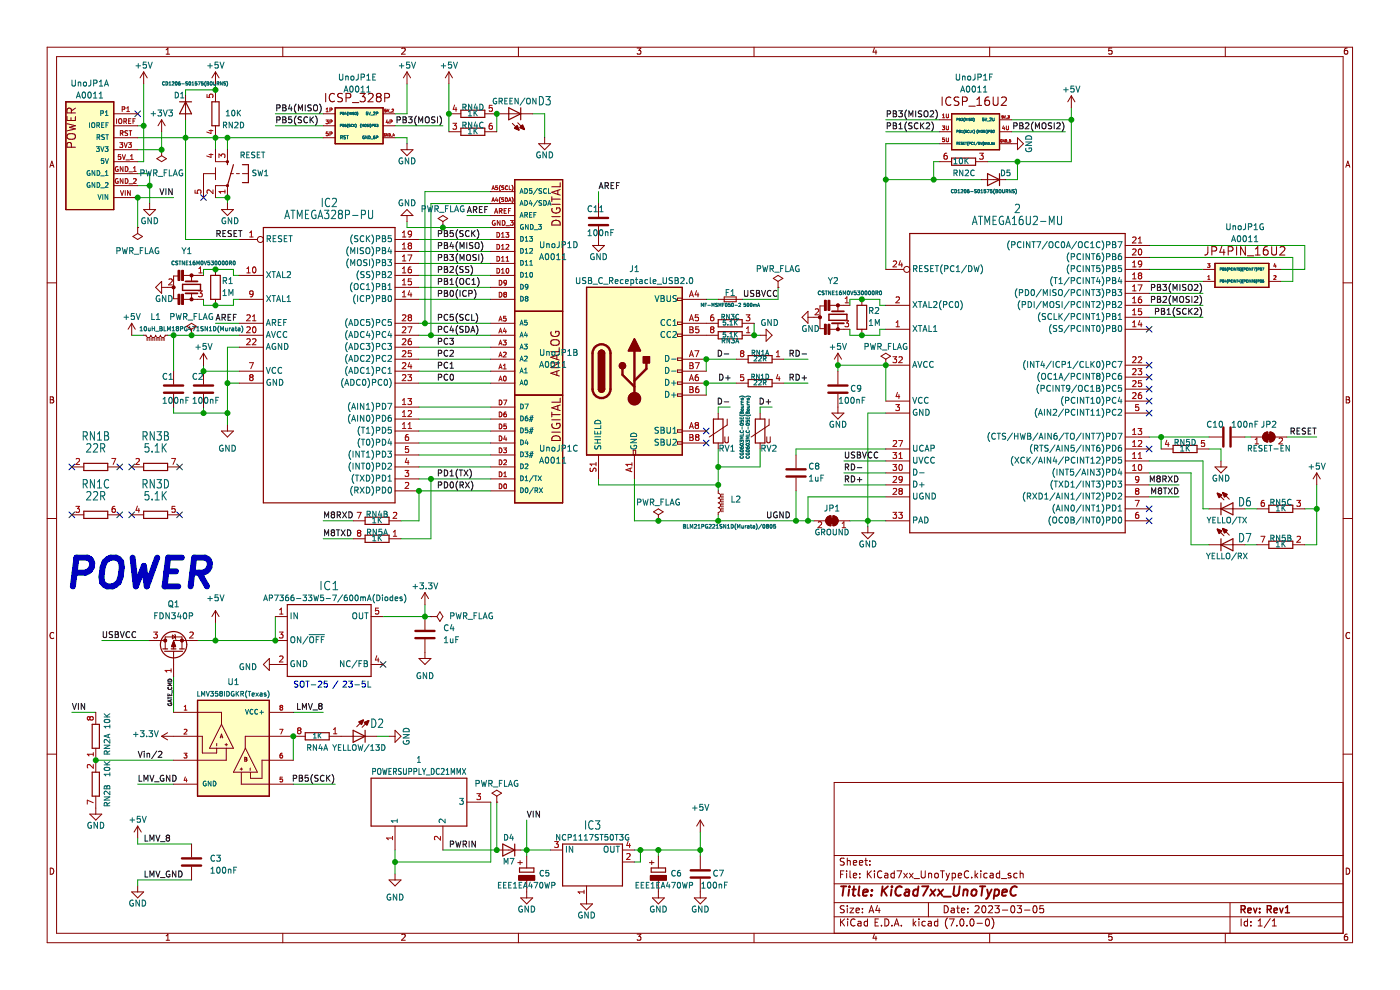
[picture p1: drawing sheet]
<svg xmlns="http://www.w3.org/2000/svg" width="297mm" height="210mm" viewBox="0 0 297 210" stroke-linecap="round" stroke-linejoin="round" font-family="sans-serif">
<path d="M0 0h296.9v210h-296.9z" fill-rule="evenodd" fill="#fff" stroke="#fff" stroke-width=".35"/>
<g fill="none" stroke="#840000" stroke-width=".21">
<path d="M10 10h276.9v190h-276.9zM12 12h272.9v186h-272.9zM30.5 15.3l-.8 1.2M30.5 15.3v2.5M30.5 15.3l.7 1.2M35.2 11.5h.8M35.2 10.6l.4-.4v1.3M45.7 15.3l-.7 1.2M45.7 15.3v2.5M45.7 19.1v2.5M45.7 15.3l.8 1.2M60 10v2"/>
<path d="M85.2 10.3l.5-.1 .3 .4-.8 .9h.8M86.3 15.3v2.5M86.3 15.3l-.7 1.2M86.3 15.3l.8 1.2M95.2 15.3l-.7 1.2M95.2 15.3v2.5M95.2 15.3l.8 1.2M110 10v2M135.2 10.2h.8l-.5 .5 .4 .1v.6l-.2 .1-.5-.1M160 10v2M185.5 10.1l-.3 1h.8M185.8 10.6v.9"/>
<path d="M210 10v2M235.9 10.2h-.6l-.1 .6 .6-.1 .1 .7-.2 .1-.5-.1M259.9 10v2M285.8 10.2l-.4 .1-.2 .2v.7l.2 .3 .5-.1-.1-.7h-.4l-.2 .2M10.6 35.5l.4-1.3 .4 1.3M10.7 35.1h.6M24.1 31.8h5.1M24.1 34.3h5.1M24.1 36.8h5.1M24.1 39.4h5.1M24.1 26.7h5.1M24.1 24.1h5.1"/>
<path d="M24.1 29.2h5.1M33.3 33.7l1-.7 1 .7-1 .6zM34.3 31.8h.1M34.3 25.4v2.5M34.3 31.8v1.2M34.3 25.4l-.8 1.3M34.3 25.4l.7 1.3M39.4 20.3v5.1M45.7 31.8v2.5h2.6v-2.5M45.7 36.8h-2.5v5.1M45.7 26.7v2.5M45.7 35.6v2.5"/>
<path d="M48.9 36.8h.6M50.2 36.8h.6M51.4 36.8h1.3M68.6 26.7h2.5M68.6 24.1h2.5M68.6 29.2h2.5M81.3 26.7h2.5M81.3 24.1h2.5M81.3 29.2h2.5M85.1 31.8h2.5l-1.3 1.2zM86.3 30.5v1.3M95.2 24.1h2.6"/>
<path d="M95.2 27.9h2.6M102.8 24.1h10.2M102.8 27.9h2.6M108.7 26.2l1.4 1.4-.9-.4 .5-.5M109.8 26l1.4 1.4-.9-.3 .5-.5M114.3 30.5h2.5l-1.3 1.3zM115.5 29.2v1.3M199.3 34.3h2.6M199.3 30.5h2.5M199.3 25.4h2.5M199.3 27.9h2.5M207 34.3h2.5"/>
<path d="M208.2 38.1h5.1M212.1 30.5h3.7M212.1 25.4h2.5M212.1 27.9h2.5M215.8 29.2l1.3 1.3-1.3 1.3zM227.3 20.3l-.8 1.3M227.3 20.3v2.6M227.3 20.3l.7 1.3M285.5 35.5l.4-1.3 .5 1.3M285.6 35.1h.6M10 60h2M24.1 41.9h5.1"/>
<path d="M28.2 50.2l1-.7 1 .7-1 .6zM29.2 48.3h.1M29.2 48.3v1.2M30.5 44.5h2.5l-1.3 1.2zM31.7 43.2v1.3M34.3 59.7v2.5l-1.3-1.2zM37.8 57.4h.3v2h-.3zM38 58.5h-1.2v4.9h1M38.6 57.4h.3v2h-.3zM38.9 58.4h4.3M40.6 58.4v1.2M45.7 41.9v-2.5h2.6v2.5"/>
<path d="M45.7 57.1v1.3M47 44.5h2.5l-1.2 1.2zM48.3 43.2v1.3M50.8 50.8h3.8M50.8 58.4h5.1M83.8 50.8h5.1M83.8 58.4h5.1M83.8 55.9h5.1M83.8 53.3h5.1M86.3 45.7v1.3M86.3 44.5l1.3 1.2h-2.5zM92.9 46.4l1.1-.7 1 .7-1 .6z"/>
<path d="M94 48.3h.1M94 47v1.3M104.1 50.8h5.1M104.1 58.4h5.1M104.1 55.9h5.1M104.1 53.3h5.1M104.1 45.7h5.1M104.1 43.2h5.1M104.1 40.6h5.1M104.1 48.3h5.1M125.7 52.1h2.5l-1.2 1.2zM127 43.2v2.8"/>
<path d="M127 48v4.1M164 59.1l1.1-.7 1 .7-1 .6zM165.1 59.7v1.3M187.9 57.1h3.8M238.7 59.7h5.1M238.7 57.1h5.1M238.7 54.6h5.1M238.7 52.1h5.1M255.2 59.7h2.5M255.2 57.1h2.5M269.2 59.7h2.5M269.2 57.1h2.5"/>
<path d="M284.9 60h2M27.9 68.6l-.7 1.2M27.9 68.6v2.5M27.9 68.6l.8 1.2M30.5 71.1h.5a.51 .51 0 0 0 .5 .5 .51 .51 0 0 0 .5-.5 .51 .51 0 0 0 .5 .5 .51 .51 0 0 0 .5-.5 .51 .51 0 0 0 .5 .5 .51 .51 0 0 0 .5-.5 .51 .51 0 0 0 .5 .5 .51 .51 0 0 0 .5-.5h.6M31.1 71.9h.3M31.1 72.1h.3M31.6 71.9h.3M31.6 72.1h.3M32.1 71.9h.3M32.1 72.1h.3M32.6 71.9h.3"/>
<path d="M32.6 72.1h.3M33.1 71.9h.3M33.1 72.1h.3M33.7 71.9h.2M33.7 72.1h.2M34.2 71.9h.2M34.2 72.1h.2M34.3 61h2.5M34.7 71.9h.2M34.7 72.1h.2M36.8 78.7v2.8M37.8 62.5h.3v2h-.3z"/>
<path d="M38.6 62.5h.3v2h-.3zM38.9 63.5h4.3M39.6 69.2l1-.6 1 .6-1 .6zM40.6 71.1h.1M40.6 62.2v1.3M40.6 69.8v1.3M43.2 74.9l-.8 1.3M43.2 74.9v2.6M43.2 78.7v2.8M43.2 74.9l.7 1.3M45.7 63.5v1.3M50.8 63.5h5.1"/>
<path d="M50.8 71.1h5.1M50.8 68.6h5.1M50.8 73.7h5.1M50.8 78.7h5.1M83.8 63.5h5.1M83.8 61h5.1M83.8 71.1h5.1M83.8 68.6h5.1M83.8 73.7h5.1M83.8 78.7h5.1M83.8 76.2h5.1M104.1 63.5h5.1"/>
<path d="M104.1 61h5.1M104.1 71.1h5.1M104.1 68.6h5.1M104.1 73.7h5.1M104.1 78.7h5.1M104.1 76.2h5.1M143.7 63.2h1v.6h-1zM143.7 70.9h1v.5h-1zM143.7 68.3h1v.5h-1zM143.7 75.9h1v.5h-1zM143.7 78.5h1v.5h-1zM144.7 63.5h5.1"/>
<path d="M144.7 71.1h7.7M144.7 68.6h7.7M144.7 78.7h5.1M144.7 76.2h5.1M152.4 63.5h5M153.6 63h2.6v1h-2.6zM156.2 76.2h2.5M157.4 71.1h2.6M157.4 68.6h2.6M161.3 71.1h1.2M162.5 69.8l1.3 1.3-1.3 1.3zM163.8 76.2h2.5"/>
<path d="M165.1 61h.1M170.1 67.3l1.3-1.3v2.6zM171.4 67.3h2.6M175 63.8h.2v2h-.2zM175 68.8h.2v2.1h-.2zM175.1 64.9h-1.1v4.8h1M175.7 63.8h.3v2h-.3zM175.7 68.8h.3v2.1h-.3zM176 69.8h4.3M176 64.8h4.3M177.8 74.9l-.8 1.3M177.8 64.8v1.1"/>
<path d="M177.8 68.6v1.2M177.8 74.9v2.6M177.8 78.7v2.8M177.8 74.9l.7 1.3M182.8 63.5v1.3M182.8 69.8v1.3M186.9 75.6l1-.7 1 .7-1 .6zM187.9 77.5h.1M187.9 69.8h5.1M187.9 64.8h5.1M187.9 77.5h5.1M187.9 76.2v1.3"/>
<path d="M238.7 69.8h5.1M238.7 67.3h5.1M238.7 64.8h5.1M238.7 62.2h5.1M238.7 77.5h5.1M10.7 84.2h.4l.2 .2-.2 .4 .2 .1 .1 .3-.2 .3h-.5zM10.7 84.8h.4M15.2 99h2.6M22.9 99h2.5M27.9 99h2.6M35.6 99h2.5M36.8 83.6v2.8"/>
<path d="M43.2 83.6v2.8M47 91.4h2.5l-1.2 1.3zM48.3 90.2v1.2M50.8 81.3h5.1M83.8 91.4h5.1M83.8 88.9h5.1M83.8 86.4h5.1M83.8 81.3h5.1M83.8 99h5.1M83.8 96.5h5.1M83.8 94h5.1M104.1 91.4h5.1"/>
<path d="M104.1 88.9h5.1M104.1 86.4h5.1M104.1 81.3h5.1M104.1 99h5.1M104.1 96.5h5.1M104.1 94h5.1M127 96.5v5.1M134.3 95.5h.5v1h-.5zM134.6 96.5v5.1M143.7 81h1v.5h-1zM143.7 83.6h1v.5h-1zM143.7 91.2h1v.5h-1z"/>
<path d="M143.7 93.7h1v.5h-1zM144.7 91.4h5.1M144.7 81.3h5.1M144.7 94h5.1M144.7 83.8h5.1M152.4 87.6v1.3M152.4 94v1.2M153.8 92.7v1l.2 .2h.4l.1-.2v-1M154.3 88.9v1.3l-3.8 2.5M156.2 81.3h2.5M161.3 87.6v1.3M161.3 94v1.2"/>
<path d="M162.7 92.7v1l.2 .2h.3l.2-.2v-1M163.2 88.9v1.3l-3.9 2.5M163.8 81.3h2.5M168.9 96.5v2.8M176.5 87.6h2.5l-1.2 1.3zM177.8 83.6v4M187.9 97.8h5.1M187.9 95.2h5.1M187.9 85.1h5.1M187.9 87.6h5.1M238.7 97.8h5.1M238.7 95.2h5.1"/>
<path d="M238.7 92.7h5.1M238.7 80h5.1M238.7 82.5h5.1M238.7 85.1h5.1M238.7 87.6h5.1M246.3 95.2h2.6M253.9 95.2h2.6M256.5 92.7h2.8M257.7 99h2.6l-1.3 1.3zM259 97.8v1.2M261.3 92.7h2.8M265.4 92.7h2.5"/>
<path d="M268.2 92l.7-.3v2a1.02 1.02 0 0 1-.9-.6 1.02 1.02 0 0 1 .2-1.1zM268.7 92.2h1v1h-1zM269.4 91.7a1.02 1.02 0 0 1 1 1 1.02 1.02 0 0 1-1 1zM270.4 92.7h2.6M285.6 84.2h.4l.3 .2-.3 .4 .3 .1v.3l-.2 .3h-.5zM285.6 84.8h.4M10 110h2M15.2 109.2h2.6M22.9 109.2h2.5M27.9 109.2h2.6M35.6 109.2h2.5M74.9 114.3h2.6"/>
<path d="M74.9 110.5h2.6M82.5 114.3h2.6M82.5 110.5h2.6M83.8 104.1h5.1M83.8 101.6h5.1M104.1 104.1h5.1M104.1 101.6h5.1M138.7 108.6l1-.7 1 .7-1 .6zM139.7 110.5h.1M139.7 109.2v1.3M152.4 104.1v.5a.51 .51 0 0 1 .5 .5 .51 .51 0 0 1-.5 .6 .51 .51 0 0 1 .5 .5 .51 .51 0 0 1-.5 .5 .51 .51 0 0 1 .5 .5 .51 .51 0 0 1-.5 .5 .51 .51 0 0 1 .5 .5 .51 .51 0 0 1-.5 .5v.5M153.1 104.8v.2"/>
<path d="M153.1 105.3v.2M153.1 105.8v.2M153.1 106.3v.2M153.1 106.8v.2M153.1 107.3v.3M153.1 107.8v.3M153.1 108.3v.3M153.4 104.8v.2M153.4 105.3v.2M153.4 105.8v.2M153.4 106.3v.2M153.4 106.8v.2"/>
<path d="M153.4 107.3v.3M153.4 107.8v.3M153.4 108.3v.3M168.9 101.3v2.8M172.7 110.5h2.5M175.5 109.8l.7-.3v2a1.02 1.02 0 0 1-.9-.6 1.02 1.02 0 0 1 .2-1.1zM176 110h1v1h-1zM176.7 109.5a1.02 1.02 0 0 1 1.1 1 1.02 1.02 0 0 1-1.1 1zM177.8 110.5h2.5M182.8 113h2.6l-1.3 1.3zM184.1 111.7v1.3M187.9 110.5h5.1"/>
<path d="M187.9 100.3h5.1M187.9 105.4h5.1M187.9 102.9h5.1M238.7 110.5h5.1M238.7 100.3h5.1M238.7 105.4h5.1M238.7 102.9h5.1M238.7 107.9h5.1M256.5 107.9h7.6M256.5 115.6h7.6M258.6 105.5l.5-.5-.8-.4 1.4 1.4M258.6 113.1l.5-.5-.8-.3 1.4 1.4"/>
<path d="M259.8 105.4l.5-.5-.9-.4 1.4 1.4M259.8 113l.5-.5-.9-.4 1.4 1.4M266.6 107.9h2.6M266.6 115.6h2.6M274.3 107.9h2.5M274.3 115.6h2.5M279.3 100.3l-.7 1.3M279.3 100.3v2.6M279.3 100.3l.8 1.3M284.9 110h2M11.4 134.3a.58 .58 0 0 0-.8 .5 .58 .58 0 0 0 .8 .5M31.7 135.9h3.3"/>
<path d="M35 137.6v-2.5h3.6v2.5M36.6 134.7l.6 .4-.6 .4zM36.8 138.2v5.3M36.8 136.1l.4 1h-.8zM37.1 134.6l.2 1M41.9 135.9h-5.1v1.7M45.7 129.5v2.6M45.7 129.5l-.7 1.3M45.7 129.5l.8 1.3M58.4 130.8h2.5M58.4 135.9h2.5M78.7 130.8h2.6"/>
<path d="M88.9 139.7h2.5l-1.2 1.2zM90.2 125.7v2.6M90.2 130.8v2.8M90.2 135.6v4.1M90.2 125.7l-.8 1.3M90.2 125.7l.7 1.3M91.4 130.8h.1M91.4 130.8h1.3M93.3 129.8l.7 1-.7 1-.6-1zM286.3 134.3a.58 .58 0 0 0-.8 .5 .58 .58 0 0 0 .8 .5M10 160h2M20.3 151.1v2.5"/>
<path d="M20.3 158.7v5.1M34.3 156.2h8.6v3.5h3.1v-1M34.3 156.2l1.3 .7M35.6 155.4l-1.3 .8M36.8 151.1h10.2v2.5M46 157.7v.5M46.7 156.5l.3-.8 .3 .8M46.8 156.3h.4M47 153.6l2.5 5.1h-5.1zM47.7 158h.6M48 158.7v2.6h-11.2M48 157.7v.5"/>
<path d="M52.1 158.7l2.5 5.1h-5.1zM55.9 140.9l1.2-1.2v2.5zM57.1 140.9h3.8M57.1 151.1h5.1M64.8 156.2h-12.8v2.6M69.8 156.2h10.2M76.7 153.6l-.5-.5 .9-.3-1.4 1.4M77.8 153.8l-.5-.5 .9-.4-1.4 1.4M78.7 140.9h2.6M82.5 156.2h1.3M83.8 154.9l1.3 1.3-1.3 1.3zM284.9 160h2"/>
<path d="M19 172.7h2.6l-1.3 1.3zM20.3 168.9v3.8M29.2 175.2v2.6M29.2 175.2l-.8 1.3M29.2 175.2l.8 1.3M36.8 166.3h5.1M40.6 179v2.8M50.9 163.1h.6M51.2 163.9v2.4h11M51.2 162.9v.5M51.9 160.6l.4 .2-.1 .2 .2 .3-.2 .2h-.3zM51.9 161h.3"/>
<path d="M53.1 162.9v.5M62.2 161.3h-6.6v3.8h-2.5v-1.3M83.8 175.2v5.1M94 175.2v5.1M99 170.2h5.1M104.4 168.2l1-.6 1 .6-1 .7zM105.4 170.2h.1M105.4 168.9v1.3M148.6 174v2.5M148.6 174l-.8 1.2M148.6 174l.7 1.2M284.9 166h-107.9v32"/>
<path d="M10.7 184.1a.66 .66 0 0 1 .7 .7 .66 .66 0 0 1-.7 .6zM27.9 189.2h2.6l-1.3 1.3zM29.2 187.9v1.3M35.2 198.5l.4-.4v1.3M35.2 199.4h.8M40.6 183.9v2.8M60 198v2M82.5 186.7h2.6l-1.3 1.2zM83.8 185.4v1.3M85.2 198.3l.5-.2 .3 .4-.8 .9h.8M105.4 180.3h5.1M109.8 183h1"/>
<path d="M110 198v2M110.1 185.8h3.3v.9h-3.3zM110.3 182.6v.8M110.5 190.5h2.5l-1.3 1.2zM111.7 181.6v2.5M111.7 186.7v3.8M116.8 180.3h2.6M123.2 191.7h2.5l-1.3 1.3zM124.4 187.9v3.8M132.1 182.8h2.5M132.1 180.3h2.5M135.2 198.1h.8l-.5 .5 .4 .2v.5l-.2 .1-.5-.1"/>
<path d="M137.8 183h.9M138 185.8h3.3v.9h-3.3zM138.3 182.6v.8M138.4 190.5h2.5l-1.2 1.2zM139.7 181.6v2.5M139.7 186.7v3.8M147.3 190.5h2.5l-1.2 1.2zM148.6 181.6v2.8M148.6 186.4v4.1M160 198v2M177 194.5h107.9M177 191.5h107.9"/>
<path d="M177 187.5h107.9M177 181.5h107.9M178.3 185.4h.5M178.3 194.9v1.5M178.5 195.6l.7 .8M179 184.7h-.7v1.5M179.1 192.2l-.6-.1-.2 .2v.4l.7 .3 .1 .3-.3 .3h-.6M179.1 182.1l-.6-.1-.2 .2v.4l.7 .3 .1 .3-.3 .3h-.6M179.2 194.9l-.9 .9M179.6 184.7v.2M179.6 185.2v1M179.7 182v1.5"/>
<path d="M179.7 192.1v.2M179.7 192.6v1M179.7 182.7l.3-.2 .3 .1 .1 .9M179.8 194.9v.2M179.8 195.4v1M180.3 192.6h.8l-.8 1h.8M180.3 184.7v1.3l.2 .2M181 185.7l.7-.1v-.3l-.5-.1-.2 .2 .1 .8h.6M181 183l.7-.1v-.3l-.5-.1-.2 .2 .1 .8h.6M181.4 195.1a.71 .71 0 0 0-1 .5 .71 .71 0 0 0 .7 .8l.3-.1M181.6 193.1l.7-.1-.1-.3-.4-.1-.2 .2 .1 .8h.5M182 195.5h.6l.1 .9"/>
<path d="M182.3 183l.7-.1v-.3l-.5-.1-.2 .2 .1 .8h.6M182.4 186.1v.1M182.4 185.3v.1M182.7 195.8l-.5 .1-.2 .2 .2 .3h.5M183 192.7v.1M183 193.5v.1M183.5 182.5h.5M183.7 182v1.3l.3 .2M184 184.7v1.5M184 195.5l-.4-.1-.3 .3 .2 .7h.5M184 194.9v1.5M184.2 185.4l.7 .8"/>
<path d="M184.4 193.6l.5-1.5 .5 1.5M184.5 193.2h.7M184.5 183.4v.1M184.5 182.6v.1M184.9 184.7l-.9 .9M185.5 184.7v.2M185.5 185.2v1M185.5 198.1l-.3 .9h.8M185.6 195.6h.5M185.8 198.6v.8M186.1 192.1l-.3 1h.9M186.4 194.9h-.8v1.5h.8"/>
<path d="M186.5 192.6v1M187 196.3v.1M187.1 184.9a.71 .71 0 0 0-1 .5 .71 .71 0 0 0 .7 .8l.3-.1M187.7 194.9a.76 .76 0 0 1 .9 .8 .76 .76 0 0 1-.9 .7zM187.7 185.3h.6l.1 .9M188.4 185.6l-.5 .1-.3 .2 .3 .3h.5M189.2 196.3v.1M189.7 196.4l.5-1.5 .5 1.5M189.7 185.3l-.4-.1-.3 .3 .1 .7h.6M189.7 184.7v1.5M189.9 196h.7M190.3 184.7h1l-.7 1.5"/>
<path d="M191.2 196.3v.1M191.7 185.2l.8 1M192.5 185.2l-.8 1M192.9 185.2l.8 1M193.7 185.2l-.8 1M193.7 194.9v1.5M193.9 195.9l.4 .5M193.9 186.4h1.2M194.3 195.4l-.6 .6M194.9 194.9v.2M194.9 195.4v1M195.4 184.7v1.2l.3 .3h.4l.2-.3v-1.2"/>
<path d="M196.3 195.5l-.4-.1-.3 .3 .1 .7h.6M196.9 195.5h.6l.1 .9M197 191.5v3M197 185.4l.2-.2 .4 .1v.9M197 185.2v1M197.6 195.8l-.5 .1-.2 .2 .2 .3h.5M198.4 185.4l.2-.2 .4 .2 .1 .5-.2 .3h-.3l-.2-.1zM198.9 195.5l-.4-.1-.3 .3 .2 .7h.5M198.9 194.9v1.5M199.5 184.7h.9M199.9 184.7v1.5M200.3 192.1a.76 .76 0 0 1 .9 .8 .76 .76 0 0 1-.9 .7z"/>
<path d="M200.7 185.2l.4 1M201 194.7a1.72 1.72 0 0 0 0 2.3M201.1 186.2l-.4 .5M201.4 194.9h1l-.6 1.5M201.4 185.2l-.3 1M201.8 192.7h.6l.1 .9M202 185.3l.4-.1 .3 .3-.1 .7h-.6M202 185.2v1.5M202.5 193l-.5 .1-.3 .2 .3 .3h.5M203 192.6h.5M203 196.3v.1M203.2 192.1v1.3l.3 .2"/>
<path d="M203.3 185.7l.7-.1-.1-.3-.4-.1-.2 .2 .1 .8h.5M203.8 195.1l.2-.2a.8 .8 0 0 1 .5 .8 .8 .8 0 0 1-.5 .7l-.4-.5zM204 193.1l.7-.1-.1-.3-.4-.1-.2 .2v.8h.6M205.1 196.3v.1M205.3 193.5v.1M205.3 192.7v.1M205.5 184.9a.71 .71 0 0 0-1 .5 .71 .71 0 0 0 .7 .8l.3-.1M205.9 195.1l.2-.2a.8 .8 0 0 1 .5 .8 .8 .8 0 0 1-.5 .7l-.3-.5zM206.1 186.1v.1M206.9 192.3l.5-.2 .3 .5-.9 1h.9M206.9 184.7v1.5M207 185.7l.4 .5"/>
<path d="M207.3 195.9h1.1M207.4 185.2l-.5 .6M208.1 184.7v.2M208.1 185.2v1M208.4 192.3l.2-.2a.8 .8 0 0 1 .6 .8 .8 .8 0 0 1-.6 .7l-.3-.5zM209.2 195.1l.2-.2a.8 .8 0 0 1 .5 .8 .8 .8 0 0 1-.5 .7l-.3-.5zM209.4 185.3l-.4-.1-.3 .3 .2 .7h.5M209.7 192.3l.6-.2 .3 .5-1 1h1M210 198v2M210.1 185.3h.5l.1 .9M210.4 194.7a1.72 1.72 0 0 1 0 2.3M210.7 185.6l-.5 .1-.2 .2 .2 .3h.5"/>
<path d="M211.1 192.1h.9l-.5 .6 .4 .1v.7l-.2 .1-.6-.1M212.1 185.3l-.5-.1-.2 .3 .1 .7h.6M212.1 184.7v1.5M212.4 186.4h1.2M212.6 193.1h1.2M214.4 185.3l-.3-.1-.2 .2v.3l.5 .1v.4h-.5M214.6 192.3l.2-.2a.8 .8 0 0 1 .5 .8 .8 .8 0 0 1-.5 .7l-.4-.5zM215.8 192.1h.9l-.5 .6 .4 .1v.7l-.2 .1-.6-.1M215.8 185.3l-.4-.1-.3 .3 .1 .7h.6M216.4 185.4l.2-.2 .4 .1 .1 .9M216.4 184.7v1.5M217.4 193.1h1.1"/>
<path d="M219.3 192.3l.2-.2a.8 .8 0 0 1 .5 .8 .8 .8 0 0 1-.5 .7l-.4-.5zM221.4 192.1h-.8v.7l.2-.1 .5 .1 .1 .2v.5l-.3 .1-.5-.1M235.9 198.1h-.6l-.1 .7 .6-.1 .1 .6-.2 .1-.5-.1M259.9 198v2M260.9 191.5v6.5M263.3 194.9v1.5M264.7 195.5l-.5-.1-.3 .3 .2 .7h.6M264.7 194.9v1.5M265.4 196.3v.1M265.4 195.5v.1M266.9 196.4h.9M266.9 195.4l.4-.5v1.5"/>
<path d="M269.5 194.9l-1.3 1.9M269.9 196.4h.9M269.9 195.4l.4-.5v1.5M285.6 184.1a.66 .66 0 0 1 .7 .7 .66 .66 0 0 1-.7 .6zM285.8 198.1l-.4 .1-.2 .3v.7l.2 .2 .5-.1-.1-.6-.4-.1-.2 .3"/>
<circle cx="40.6" cy="58.4" r=".25"/>
<circle cx="55.2" cy="50.8" r=".63"/>
<circle cx="192.4" cy="57.2" r=".63"/>
<circle cx="36.8" cy="61" r=".25"/>
<circle cx="40.6" cy="63.5" r=".25"/>
<circle cx="174" cy="67.3" r=".25"/>
<circle cx="177.8" cy="69.8" r=".25"/>
<circle cx="177.8" cy="64.8" r=".25"/>
<circle cx="134.6" cy="84.6" r="1.27"/>
<circle cx="35" cy="135.9" r=".25"/>
<circle cx="38.6" cy="135.9" r=".25"/>
</g>
<g fill="none" stroke="#840000" stroke-width=".3">
<path d="M38.7 60.3h3.8v1.3h-3.8zM175.9 66.7h3.8v1.2h-3.8zM263.3 192.9l.7-.1 .2-.2-.1-.3-.8-.2v1.5M263.7 192.9l.5 .7M264.7 193.1l.7-.1v-.3l-.5-.1-.2 .2 .1 .8h.6M265.9 192.6l.4 1 .4-1M267.2 193.5v.1M267.2 192.7v.1M268.8 192.9l.8-.1 .1-.2-.1-.3-.8-.2v1.5M269.2 192.9l.5 .7M270.3 193.1l.7-.1-.1-.3-.4-.1-.2 .2v.8h.6M271.5 192.6l.3 1 .4-1"/>
<path d="M272.7 193.6h.9M272.7 192.6l.4-.5v1.5"/>
</g>
<g fill="none" stroke="#840000" stroke-width=".4">
<path d="M178.4 188h1.2M179 188l-.3 2M180.1 188.7l-.1 1.3M180.2 188v.2M180.8 188.7h.8M181.2 188l-.2 1.7v.2l.4 .1M182.3 188l-.2 1.7 .3 .3M183.1 189.3l1-.1-.1-.4h-.7l-.2 .9 .2 .3 .6-.1M184.9 189.8l-.1 .2M185 188.8v.2M187.2 188l-.2 2M187.4 188.9l.7 1.1"/>
<path d="M188.4 188l-1.3 1.2M189.1 188.7l-.1 1.3M189.2 188v.2M191.3 188.2a.88 .88 0 0 0-1 0 .88 .88 0 0 0-.4 1 .69 .69 0 0 0 .4 .7 .69 .69 0 0 0 .8-.1M192.1 188.8h.7v1.2M192.9 189.2h-.7a.4 .4 0 0 0-.3 .4 .4 .4 0 0 0 .2 .4l.7-.1M194.8 188.8a.66 .66 0 0 0-1 .3l-.1 .5 .1 .3h.8M194.8 188l-.2 2M195.6 188h1.3l-1.1 2M197.4 188.7l.9 1.3M198.5 188.7l-1.2 1.3M199 188.7l.9 1.3"/>
<path d="M200.1 188.7l-1.2 1.3M200.2 190.2h1.5M202.5 188l-.2 1.6 .1 .3a.66 .66 0 0 0 1-.3l.2-1.6M204.4 188.9l.3-.2 .5 .1v1.2M204.5 188.7l-.2 1.3M206.2 188.9l.2-.1a.5 .5 0 0 1 .8 .3l-.1 .5-.2 .3a.5 .5 0 0 1-.8-.3zM207.9 188h1.1M208.5 188l-.3 2M209.4 188.7l.3 1.3M209.7 190l-.2 .5-.3 .2M210.4 188.7l-.7 1.3M211 188.8h.8l.2 .3-.1 .5a.66 .66 0 0 1-1 .3"/>
<path d="M211.1 188.7l-.3 2M212.6 189.3l1-.1-.1-.4h-.7l-.2 .9 .2 .3 .6-.1M215.7 188.2a.88 .88 0 0 0-1 0 .88 .88 0 0 0-.3 1 .69 .69 0 0 0 .3 .7 .69 .69 0 0 0 .8-.1"/>
</g>
<g fill="#ffffc2" stroke="#ffffc2" stroke-width=".35">
<path d="M14 21.6h10.1v22.9h-10.1z" fill-rule="evenodd"/>
<path d="M41.9 148.6h15.2v20.3h-15.2z" fill-rule="evenodd"/>
<path d="M71.1 22.9h10.2v7.6h-10.2z" fill-rule="evenodd"/>
<path d="M201.9 24.1h10.1v7.7h-10.1z" fill-rule="evenodd"/>
<path d="M109.2 83.8h10.2v22.9h-10.2z" fill-rule="evenodd"/>
<path d="M124.4 61h20.3v35.5h-20.3z" fill-rule="evenodd"/>
<path d="M109.2 66h10.2v17.8h-10.2z" fill-rule="evenodd"/>
<path d="M109.2 38.1h10.2v27.9h-10.2z" fill-rule="evenodd"/>
<path d="M257.7 55.9h11.5v5.1h-11.5z" fill-rule="evenodd"/>
</g>
<g fill="none" stroke="#840000" stroke-width=".25">
<path d="M14 21.6h10.1v22.9h-10.1zM38.1 21.6h2.5M39.4 21.6l1.2 2.5h-2.5zM45 21.6h1.5v5.1h-1.5zM48.3 34.3v.6M49.5 34.9l-1.2 4.5M51.4 34.9h1.3v3.8h-1.3M71.1 22.9h10.2v7.6h-10.2zM97.8 23.4h5v1.5h-5zM97.8 27.2h5v1.5h-5zM107.9 22.9l2.6 1.2-2.6 1.3zM109.2 38.1h10.2v68.6h-10.2z"/>
<path d="M110.5 22.9v2.5M201.9 24.1h10.1v7.7h-10.1zM201.9 33.5h5.1v1.6h-5.1zM209.5 36.8l2.5 1.3-2.5 1.3zM212 36.8v2.6M44.7 58.4h2v5.1h-2zM55.9 48.3h27.9v58.4h-27.9zM193 49.5h45.7v63.5h-45.7zM257.7 55.9h11.5v5.1h-11.5zM109.2 66h10.2M124.4 61h20.3v35.5h-20.3zM127 74.9a.63 .63 0 0 1 .6-.6 .63 .63 0 0 1 .6 .6"/>
<path d="M127 74.9v7.6M127 74.9h1.2M128.2 74.9v7.6M134.6 71.9l1.3 2.5h-2.6zM136.5 75.7h1.3v1.3h-1.3zM152.4 70.4h5v1.5h-5zM152.4 67.8h5v1.5h-5zM158.7 75.4h5.1v1.6h-5.1zM181.8 64.8h2.1v5h-2.1zM17.8 98.3h5.1v1.5h-5.1zM30.5 98.3h5.1v1.5h-5.1zM109.2 83.8h10.2"/>
<path d="M127 82.5a.63 .63 0 0 0 .6 .7 .63 .63 0 0 0 .6-.7M127 82.5h1.2M151.3 88.9h2.1v5.1h-2.1zM158.7 80.5h5.1v1.5h-5.1zM160.2 88.9h2.1v5.1h-2.1zM248.9 94.5h5v1.5h-5zM17.8 108.4h5.1v1.6h-5.1zM30.5 108.4h5.1v1.6h-5.1zM77.5 113.5h5v1.5h-5zM77.5 109.7h5v1.5h-5zM259 106.7v2.5M259 114.3v2.5"/>
<path d="M259 107.9l2.6-1.2v2.5zM259 115.6l2.6-1.3v2.5zM269.2 107.2h5.1v1.5h-5.1zM269.2 114.8h5.1v1.5h-5.1zM34.5 137.6h1.1M34.9 138.2h3.8M36.3 137.6h1M38.1 137.6h1M60.9 128.3h17.8v15.2h-17.8zM19.6 153.6h1.5v5.1h-1.5zM41.9 148.6h15.2v20.3h-15.2zM64.8 155.4h5v1.5h-5z"/>
<path d="M74.9 154.9l2.6 1.3-2.6 1.3zM77.5 154.9v2.6M19.6 163.8h1.5v5.1h-1.5zM78.7 165.1h20.3v10.1h-20.3zM106.7 179l2.5 1.3-2.5 1.3zM109.2 179v2.6M119.4 179h12.7v8.9h-12.7zM110.2 184.1h3.1v.9h-3.1zM138.1 184.1h3.1v.9h-3.1z"/>
<circle cx="132.1" cy="77.6" r=".63"/>
<circle cx="36.8" cy="136.8" r="2.79"/>
</g>
<g fill="none" stroke="#000084" stroke-width=".21">
<path d="M28.6 23.5l1.2 1.2M29.8 23.5l-1.2 1.2M42.6 41.3l1.2 1.2M43.8 41.3l-1.2 1.2M243.2 79.4l1.2 1.2M243.2 69.2l1.2 1.3M243.2 76.9l1.2 1.2M244.4 79.4l-1.2 1.2M244.4 69.2l-1.2 1.3M244.4 76.9l-1.2 1.2M14.6 98.4l1.3 1.3M15.9 98.4l-1.3 1.3"/>
<path d="M24.8 98.4l1.2 1.3M26 98.4l-1.2 1.3M27.3 98.4l1.2 1.3M28.5 98.4l-1.2 1.3M37.5 98.4l1.2 1.3M38.7 98.4l-1.2 1.3M149.2 90.8l1.2 1.2M149.2 93.4l1.2 1.2M150.4 90.8l-1.2 1.2M150.4 93.4l-1.2 1.2M243.2 87l1.2 1.2M243.2 94.6l1.2 1.2"/>
<path d="M243.2 84.5l1.2 1.2M243.2 81.9l1.2 1.3M244.4 87l-1.2 1.2M244.4 94.6l-1.2 1.2M244.4 84.5l-1.2 1.2M244.4 81.9l-1.2 1.3M14.6 108.6l1.3 1.2M15.9 108.6l-1.3 1.2M24.8 108.6l1.2 1.2M26 108.6l-1.2 1.2M27.3 108.6l1.2 1.2M28.5 108.6l-1.2 1.2"/>
<path d="M37.5 108.6l1.2 1.2M38.7 108.6l-1.2 1.2M243.2 107.3l1.2 1.2M243.2 109.9l1.2 1.2M244.4 107.3l-1.2 1.2M244.4 109.9l-1.2 1.2M80.7 140.3l1.2 1.3M81.9 140.3l-1.2 1.3"/>
</g>
<g fill="none" stroke="#009600" stroke-width=".21">
<path d="M30.5 17.8v16.5h-1.3M45.7 17.8v1.3h-6.3v1.2M86.3 17.8v6.3h-2.5M95.2 17.8v10.1M29.2 36.8h2.5v6.4M29.2 26.7h1.3M29.2 39.4h2.5M29.2 29.2h39.4M34.3 27.9v3.9h-5.1M39.4 25.4v25.4h11.4M45.7 29.2v2.6M48.3 29.2v2.6"/>
<path d="M58.4 26.7h10.2M58.4 24.1h10.2M83.8 26.7h10.2M83.8 29.2h2.5v1.3M105.4 24.1v3.8M113 24.1h2.5v5.1M187.9 38.1h20.3M187.9 27.9h11.4M187.9 25.4h11.4M199.3 34.3h-1.2v3.8M199.3 30.5h-11.4v26.6M214.6 27.9h11.4"/>
<path d="M214.6 25.4h12.7M215.8 34.3v3.8h-2.5M227.3 22.9v11.4h-17.8M36.8 41.9h-7.6v6.4M43.2 58.4v-1.3h6.3v1.3h1.3M45.7 41.9h2.6v1.3M86.3 47v1.3h17.8M88.9 50.8h15.2M88.9 58.4h15.2M88.9 55.9h15.2M88.9 53.3h15.2M99 45.7h5.1"/>
<path d="M104.1 43.2h-12.7v27.9M104.1 40.6h-13.9v28M127 40.6v2.6M243.8 57.1h11.4M243.8 52.1h33v5h-5.1M243.8 54.6h30.5v5.1h-2.6M243.8 59.7h11.4M27.9 71.1h2.6M35.6 71.1h15.2M36.8 71.1v7.6M43.2 77.5v1.2h7.6M43.2 63.5v1.3h6.3v-1.3h1.3"/>
<path d="M45.7 68.6h5.1M50.8 73.7h-2.5v16.5M88.9 71.1h15.2M88.9 78.7h15.2M88.9 73.7h15.2M88.9 63.5h15.2M88.9 68.6h15.2M88.9 76.2h15.2M88.9 61h15.2M149.8 63.5h2.6M156.2 76.2h-6.4v2.5M160 68.6v2.5h1.3"/>
<path d="M165.1 61v2.5h-7.7M166.3 76.2h5.1M177.8 78.7v-1.2h10.1v7.6M180.3 69.8v1.3h6.3v-1.3h1.3M180.3 64.8v-1.3h6.3v1.3h1.3M243.8 64.8h11.4M243.8 67.3h11.4M243.8 62.2h11.4M36.8 86.4v1.2h11.5M43.2 86.4v1.2M48.3 81.3h2.5M88.9 81.3h15.2"/>
<path d="M88.9 99h15.2M88.9 86.4h15.2M88.9 94h15.2M88.9 91.4h15.2M88.9 88.9h15.2M88.9 96.5h15.2M152.4 95.2v8.9M154.9 86.4h-2.5v1.2M156.2 81.3h-6.4v2.5M161.3 95.2v3.8h-8.9M163.8 86.4h-2.5v1.2M166.3 81.3h5.1"/>
<path d="M179 97.8h8.9M187.9 87.6h-3.8v24.1M187.9 95.2h-19v1.3M243.8 97.8h11.4v10.1h1.3M243.8 92.7h12.7M246.3 92.7v2.5M256.5 95.2h2.5v2.6M264.1 92.7h1.3M273 92.7h6.3M68.6 110.5h6.3M68.6 114.3h6.3M88.9 101.6h15.2"/>
<path d="M91.4 101.6v12.7h-6.3M104.1 104.1h-15.2v6.4h-3.8M127 101.6v1.3h25.4M134.6 101.6v8.9h38.1M152.4 109.2v1.3M168.9 104.1v6.4M179 102.9h8.9M179 100.3h8.9M180.3 110.5h7.6M187.9 105.4h-16.5v5.1M243.8 102.9h6.3M243.8 100.3h8.9v15.3h3.8"/>
<path d="M243.8 105.4h6.3M264.1 115.6h2.5M264.1 107.9h2.5M276.8 107.9h2.5M279.3 102.9v12.7h-2.5M21.6 135.9h10.1M45.7 132.1v3.8M58.4 130.8v5.1h-16.5M81.3 130.8h10.1M90.2 128.3v2.5M15.2 151.1h5.1M36.8 143.5v7.6"/>
<path d="M62.2 151.1h6.4M62.2 156.2v5.1M80 156.2h2.5M20.3 161.3h16.5M29.2 177.8v1.2h11.4M29.2 166.3h7.6M62.2 166.3h8.9M104.1 170.2v12.6h-20.3M105.4 170.2v10.1h-11.4M111.7 174v7.6M148.6 176.5v5.1M40.6 186.7h-11.4v1.2"/>
<path d="M83.8 180.3v5.1M110.5 180.3h6.3M134.6 180.3h14M135.9 180.3v2.5h-1.3M139.7 180.3v1.3"/>
</g>
<path d="M22.2 119.2a2.1 2.1 0 0 1 3.5 0l.1 1.1-.2 2.1a2.16 2.16 0 0 1-1.6 1.9 2.16 2.16 0 0 1-2.3-.8l-.2-1.1 .3-2.1zM28.1 118.3l.7 6.1 1.7-4.4 .6 4.4 2.3-6.1M38.6 118.3h-2.9l-.8 6.1h2.9M15.8 121.5h2.3a1.69 1.69 0 0 0 1.4-1.5 1.69 1.69 0 0 0-1-1.7h-2.3l-.7 6.1M35.3 121.2h2M40.8 121.5h2.3a1.69 1.69 0 0 0 1.4-1.5 1.69 1.69 0 0 0-1-1.7h-2.3l-.8 6.1M42.2 121.5l1.7 2.9" fill="none" stroke="#0000c2" stroke-width="1.3"/>
<g fill="none" stroke="#0000c2" stroke-width=".21">
<path d="M63.2 144.5l-.7 .1v.4l.6 .2 .1 .3-.3 .3-.4-.1M63.7 144.7l.3-.2a.43 .43 0 0 1 .5 .4v.4a.42 .42 0 0 1-.4 .5 .42 .42 0 0 1-.4-.5zM64.9 144.5h.7M65.2 144.5v1.3M66 145.3h1M67.5 144.6l.5-.1 .3 .3-.8 1h.8M69.4 144.5h-.6l-.1 .6 .7-.1v.6l-.2 .2-.5-.2M71.7 144.4l-1.1 1.7M72.8 144.6l.5-.1 .2 .3-.7 1h.7M74 144.5h.7l-.4 .5 .4 .1v.5l-.2 .2-.5-.2M75.3 145.3h1M77.5 144.5h-.6l-.1 .6 .6-.1 .1 .6-.2 .2-.5-.2"/>
<path d="M78.1 144.5v1.3h.6"/>
</g>
<g fill="none" stroke="#0f0f0f" stroke-width=".21">
<path d="M58.7 25.4h.6l.1-.5-.7-.1v1.3M58.7 22.9l.6-.1 .1-.4-.7-.2v1.3M60 24.8h.4l.2 .2-.2 .4 .2 .1 .1 .3-.2 .3h-.5zM60 25.4h.4M60 22.2h.4l.2 .3-.2 .3 .2 .2 .1 .3-.2 .2h-.5zM60 22.8h.4M61.5 22.2l-.3 .9h.8M61.8 22.7v.8M61.9 24.8h-.6l-.1 .6 .6-.1 .1 .6-.2 .2-.5-.2M62.8 24.6a1.46 1.46 0 0 0 0 1.9M62.8 22.1a1.46 1.46 0 0 0 0 1.9M63.3 23.5v-1.3l.4 1 .5-1v1.3"/>
<path d="M64 24.8l-.7 .1v.4l.6 .2 .1 .3-.3 .3-.5-.1M64.8 22.2v1.3M65.2 24.9a.56 .56 0 0 0-.8 .5 .56 .56 0 0 0 .8 .5M65.8 24.8v1.3M66 25.3l.5 .8M66 22.3l-.6 .1v.3l.5 .3 .1 .3-.2 .2h-.5M66.5 24.8l-.7 .7M66.6 22.4l.2-.2a.43 .43 0 0 1 .6 .5v.4a.42 .42 0 0 1-.5 .4 .42 .42 0 0 1-.4-.4zM66.9 24.6a1.46 1.46 0 0 1 0 1.9M67.8 22.1a1.46 1.46 0 0 1 0 1.9M84.2 25.4h.6l.1-.5-.7-.1v1.3M85.5 24.8h.4l.3 .2-.3 .4 .3 .1v.3l-.2 .3h-.5z"/>
<path d="M85.5 25.4h.4M86.6 24.8h.8l-.4 .5 .4 .1v.5l-.2 .2-.6-.2M88.3 24.6a1.46 1.46 0 0 0 0 1.9M88.8 26.1v-1.3l.4 .9 .5-.9v1.3M90.3 25l.2-.2a.43 .43 0 0 1 .6 .4v.4a.42 .42 0 0 1-.5 .5 .42 .42 0 0 1-.4-.5zM92.3 24.8l-.7 .1v.4l.5 .2 .2 .3-.3 .3-.5-.1M92.8 24.8v1.3M93.3 24.6a1.46 1.46 0 0 1 0 1.9M127.2 39.7h.6M128.4 39.4h.6v-.5l-.6-.2v1.3M128.7 39.4l.4 .6M129.6 39.4h.5"/>
<path d="M130.2 38.7h-.6v1.3h.6M130.8 39.4h.4M131.4 38.7h-.6v1.3M188.2 26.7h.6l.1-.5-.7-.1v1.2M188.2 24.2l.6-.1 .1-.5-.7-.1v1.3M189.5 23.5h.4l.3 .3-.3 .3 .3 .1v.3l-.2 .3h-.5zM189.5 26.1h.4l.3 .2-.3 .4 .3 .1v.3l-.2 .2h-.5zM189.5 26.7h.4M189.5 24.1h.4M190.6 23.5h.8l-.4 .5 .4 .1v.6l-.2 .1-.6-.1M190.7 27.3h.7M190.7 26.4l.4-.3v1.2"/>
<path d="M192.3 23.3a1.46 1.46 0 0 0 0 2M192.3 25.9a1.46 1.46 0 0 0 0 1.9M192.8 24.8v-1.3l.4 .9 .5-.9v1.3M193.5 26.1l-.7 .1v.3l.6 .3 .1 .3-.3 .2h-.4M194.3 23.5v1.3M194.7 26.2a.56 .56 0 0 0-.7 .5 .56 .56 0 0 0 .7 .5M195.3 26.1v1.2M195.5 26.6l.5 .7M195.5 23.6h-.6v.4l.5 .2 .1 .3-.2 .3-.5-.1M196 26.1l-.7 .7M196.1 23.7l.2-.2a.43 .43 0 0 1 .6 .4v.5a.42 .42 0 0 1-.5 .4 .42 .42 0 0 1-.4-.4zM196.5 26.2l.5-.1 .2 .3-.8 .9h.8"/>
<path d="M197.3 23.6l.5-.1 .3 .4-.8 .9h.8M197.7 25.9a1.46 1.46 0 0 1 0 1.9M198.5 23.3a1.46 1.46 0 0 1 0 2M215.1 26.7h.6v-.5l-.6-.1v1.2M216.3 26.1h.5l.2 .2-.2 .4 .2 .1 .1 .3-.3 .2h-.5zM216.3 26.7h.5M217.5 26.2l.5-.1 .3 .3-.8 .9h.8M219.2 25.9a1.46 1.46 0 0 0 0 1.9M219.7 27.3v-1.2l.4 .9 .4-.9v1.2M221.1 26.2l.3-.1a.43 .43 0 0 1 .5 .4v.4a.42 .42 0 0 1-.4 .4 .42 .42 0 0 1-.5-.4zM223.1 26.1l-.7 .1v.3l.6 .3 .1 .3-.2 .2h-.5M223.6 26.1v1.2"/>
<path d="M224.2 26.2l.5-.1 .2 .3-.8 .9h.8M225.3 25.9a1.46 1.46 0 0 1 0 1.9M33.9 40l.4 1.3 .5-1.3M35.2 40v1.3M36.5 40v1.3l-.7-1.3v1.3M46 49.6l.6-.1 .1-.5-.7-.1v1.3M46.3 49.6l.4 .6M47.3 49.5h.4M47.9 48.9h-.6v1.3h.6M49.1 49h-.7v.4l.6 .2 .1 .3-.2 .3-.5-.1M49.6 49.5h.5M50.2 48.9h-.6v1.3h.6"/>
<path d="M50.6 48.9h.7M51 48.9v1.3M93 49.6l.6-.1 .1-.5-.7-.1v1.3M93 52.1h.6l.1-.5-.7-.2v1.3M93 54.7l.6-.1 .1-.5-.7-.1v1.3M93 57.2l.6-.1 .1-.5-.7-.1v1.3M93 59.7h.6l.1-.5-.7-.1v1.2M94.3 59.1h.4l.2 .2-.2 .4 .2 .1 .1 .3-.3 .2h-.4zM94.3 48.9h.4l.2 .2-.2 .4 .2 .1 .1 .3-.3 .3h-.4zM94.3 51.4h.4l.2 .3-.2 .4 .2 .1 .1 .3-.3 .2h-.4zM94.3 54h.4l.2 .2-.2 .4 .2 .1 .1 .3-.3 .3h-.4zM94.3 56.5h.4l.2 .3-.2 .3 .2 .1 .1 .4-.3 .2h-.4z"/>
<path d="M94.3 59.7h.4M94.3 49.5h.4M94.3 52.1h.4M94.3 57.1h.4M94.3 54.6h.4M95.4 54h.8l-.4 .5 .3 .1v.5l-.1 .2-.6-.2M95.5 56.6l.5-.1 .2 .4-.8 .9h.8M95.5 59.4l.3-.3v1.2M95.8 51.4l-.3 .9h.8M96.1 51.9v.8M96.1 48.9h-.6v.6h.6v.6l-.1 .1-.5-.1M97.1 58.9a1.46 1.46 0 0 0 0 1.9"/>
<path d="M97.1 48.7a1.46 1.46 0 0 0 0 2M97.1 51.3a1.46 1.46 0 0 0 0 1.9M97.1 53.8a1.46 1.46 0 0 0 0 1.9M97.1 56.3a1.46 1.46 0 0 0 0 2M97.6 59.2l.2-.1a.43 .43 0 0 1 .6 .4v.4a.42 .42 0 0 1-.4 .5 .42 .42 0 0 1-.5-.5zM97.6 52.7v-1.3l.4 1 .4-1v1.3M97.6 55.3v-1.3l.4 .9 .4-.9v1.3M98.3 49h-.7v.4l.5 .2 .2 .3-.3 .3-.5-.1M98.3 56.6h-.7v.4l.5 .2 .2 .4-.3 .2-.5-.1M99 54.2l.3-.2a.43 .43 0 0 1 .5 .4v.4a.42 .42 0 0 1-.4 .5 .42 .42 0 0 1-.4-.5zM99 51.4v1.3M99.2 45.1l.4-1.3 .4 1.3"/>
<path d="M99.3 44.7h.6M99.5 56.6h-.7v.4l.5 .2 .2 .4-.3 .2-.5-.1M99.5 49a.56 .56 0 0 0-.8 .5 .56 .56 0 0 0 .8 .6M99.6 59.2a.56 .56 0 0 0-.7 .5 .56 .56 0 0 0 .7 .5M99.9 56.3a1.46 1.46 0 0 1 0 2M100.1 48.9v1.3M100.1 59.4l.4-.3v1.2M100.2 49.5l.6 .7M100.3 51.5l-.7 .1v.3l.6 .3 .1 .3-.2 .2h-.5M100.4 44.5l.6-.1 .1-.5-.7-.1v1.3M100.7 44.5l.5 .6M100.8 48.9l-.7 .7"/>
<path d="M100.9 51.6l.2-.2a.43 .43 0 0 1 .5 .5v.4a.42 .42 0 0 1-.4 .4 .42 .42 0 0 1-.4-.4zM101 54l-.6 .1v.4l.5 .2 .1 .3-.2 .3-.5-.1M101.2 48.7a1.46 1.46 0 0 1 0 2M101.3 58.9a1.46 1.46 0 0 1 0 1.9M101.6 54v1.3M101.7 44.4h.4M102.1 51.3a1.46 1.46 0 0 1 0 1.9M102.1 53.8a1.46 1.46 0 0 1 0 1.9M102.3 43.8h-.6v1.3h.6M102.8 44.4h.5M103.5 43.8h-.7v1.3M127.1 40l.4-1.3 .4 1.3"/>
<path d="M45.8 68l.5-1.3 .4 1.3M46 67.6h.6M47.1 67.3h.6l.1-.5-.7-.1v1.3M47.4 67.3l.4 .7M48.4 67.3h.4M49 66.7h-.6v1.3h.6M49.5 67.3h.4M50.1 66.7h-.6v1.3M93 67.3h.6l.1-.5-.7-.1v1.3M93 62.3l.6-.1 .1-.5-.7-.1v1.3M93 69.9l.6-.1 .1-.5-.7-.1v1.3M93 72.4h.6l.1-.5-.7-.1v1.2"/>
<path d="M93 75l.6-.1 .1-.5-.7-.1v1.3M93 77.5l.6-.1 .1-.4-.7-.2v1.3M94.3 61.6h.4l.2 .2-.2 .4 .2 .1 .1 .3-.3 .3h-.4zM94.3 62.2h.4M95 66.8a.56 .56 0 0 0-.8 .5 .56 .56 0 0 0 .8 .5M95 71.9a.56 .56 0 0 0-.8 .5 .56 .56 0 0 0 .8 .5M95 69.3a.56 .56 0 0 0-.8 .6 .56 .56 0 0 0 .8 .5M95 74.4a.56 .56 0 0 0-.8 .5 .56 .56 0 0 0 .8 .5M95 77a.56 .56 0 0 0-.8 .5 .56 .56 0 0 0 .8 .5M95 79.5a.56 .56 0 0 0-.8 .5 .56 .56 0 0 0 .8 .5M95.4 71.8h.8l-.4 .4 .3 .2v.5l-.1 .1-.6-.1M95.5 74.4l.5-.1 .2 .4-.8 .9h.8"/>
<path d="M95.5 60.3h.7M95.5 77.2l.3-.4v1.3M95.5 78.1h.7M95.6 61.7l.2-.1a.68 .68 0 0 1 .4 .6 .68 .68 0 0 1-.4 .7l-.3-.5zM95.6 79.5l.2-.1a.68 .68 0 0 1 .4 .6 .68 .68 0 0 1-.4 .6l-.3-.4zM95.8 69.2l-.3 .9h.8M96.1 69.6v.9M96.1 66.7h-.6v.6l.6-.1v.6l-.1 .2-.5-.2M97.1 66.5a1.46 1.46 0 0 0 0 1.9M97.1 61.4a1.46 1.46 0 0 0 0 2M97.1 69a1.46 1.46 0 0 0 0 2M97.6 61.6v1.3"/>
<path d="M98.3 66.7l-.7 .1v.4l.5 .2 .2 .3-.3 .3-.5-.1M98.3 69.3h-.7v.4l.5 .2 .2 .3-.3 .3-.5-.1M98.8 69.2a.64 .64 0 0 1 .7 .7 .64 .64 0 0 1-.7 .6zM98.9 61.7a.56 .56 0 0 0-.8 .5 .56 .56 0 0 0 .8 .6M99.5 62.3l.6-.1v-.5l-.6-.1v1.3M99.5 66.8a.56 .56 0 0 0-.8 .5 .56 .56 0 0 0 .8 .5M99.9 70.5l.4-1.3 .4 1.3M100 70.1h.6M100.1 66.7v1.3h.6M100.1 60.3h.8M100.6 61.4a1.46 1.46 0 0 1 0 2M101 66.5a1.46 1.46 0 0 1 0 1.9"/>
<path d="M101 69a1.46 1.46 0 0 1 0 2M152.4 74.3a.64 .64 0 0 1 .7 .6 .64 .64 0 0 1-.7 .7zM152.7 79.4a.64 .64 0 0 1 .7 .6 .64 .64 0 0 1-.7 .6zM153.6 75.1h1M154.4 79.7v.9M157.9 61.6v1l.3 .3h.2l.3-.3v-1M159.9 61.7h-.6v.4l.5 .2 .1 .3-.2 .3-.5-.1M160.5 61.6h.4l.2 .2-.2 .4 .2 .1 .1 .3-.2 .3h-.5zM160.5 62.2h.4M161.6 61.6l.4 1.3 .4-1.3M163.6 61.7a.56 .56 0 0 0-.8 .5 .56 .56 0 0 0 .8 .6M164.8 61.7a.56 .56 0 0 0-.8 .5 .56 .56 0 0 0 .8 .6"/>
<path d="M167.6 75l.6-.1 .1-.5-.7-.1v1.3M167.9 75l.4 .6M168.9 79.4a.64 .64 0 0 1 .7 .6 .64 .64 0 0 1-.7 .6zM168.9 74.3a.64 .64 0 0 1 .7 .6 .64 .64 0 0 1-.7 .7zM170.1 75.1h1M170.6 79.7v.9M244.3 61l.6-.1v-.4l-.6-.2v1.3M244.3 63.5h.6v-.5l-.6-.1v1.2M245.1 66.1l.6-.1 .1-.5-.7-.1v1.3M245.5 60.3h.5l.2 .3-.2 .3 .2 .2 .1 .3-.3 .2h-.5zM245.5 62.9h.5l.2 .2-.2 .4 .2 .1 .1 .3-.3 .2h-.5zM245.5 63.5h.5"/>
<path d="M245.5 60.9h.5M246.4 65.4h.4l.2 .3-.2 .3 .2 .1 .1 .3-.2 .3h-.5zM246.4 66h.4M246.7 60.3h.8l-.5 .5 .4 .1v.6l-.2 .1-.5-.1M246.7 63l.5-.1 .3 .3-.8 .9h.8M247.6 66.7h.7M247.6 65.8l.4-.4v1.3M248.4 62.7a1.46 1.46 0 0 0 0 1.9M248.4 60.2a1.46 1.46 0 0 0 0 1.9M248.9 61.6v-1.3l.4 .9 .4-.9v1.3M248.9 64.1v-1.2l.4 .9 .4-.9v1.2M249.2 65.2a1.46 1.46 0 0 0 0 2"/>
<path d="M250.3 63.1l.3-.2a.43 .43 0 0 1 .5 .4v.4a.42 .42 0 0 1-.4 .5 .42 .42 0 0 1-.4-.5zM250.3 60.3v1.3M250.4 65.5h-.7v.4l.6 .2 .1 .3-.3 .3-.5-.1M251.6 60.4l-.7 .1v.3l.6 .3 .1 .3-.3 .2-.4-.1M251.6 65.5a.56 .56 0 0 0-.8 .5 .56 .56 0 0 0 .8 .6M252.1 60.5l.3-.2a.43 .43 0 0 1 .5 .5v.4a.42 .42 0 0 1-.4 .4 .42 .42 0 0 1-.4-.4zM252.2 65.4v1.3M252.3 62.9l-.7 .1v.4l.6 .2 .1 .3-.2 .2h-.5M252.4 66l.5 .7M252.9 62.9v1.2M252.9 65.4l-.7 .7M253.4 65.5l.5-.1 .2 .4-.8 .9h.8"/>
<path d="M253.4 60.5l.5-.2 .2 .4-.8 .9h.8M253.4 63l.5-.1 .2 .3-.8 .9h.8M254.5 65.2a1.46 1.46 0 0 1 0 2M254.5 60.2a1.46 1.46 0 0 1 0 1.9M254.5 62.7a1.46 1.46 0 0 1 0 1.9M93 80h.6l.1-.5-.7-.1v1.2M94.3 99.7a.64 .64 0 0 1 .7 .6 .64 .64 0 0 1-.7 .7zM97.1 99.5a1.46 1.46 0 0 0 0 1.9M97.4 99.7h.7M97.8 99.7v1.3M98.4 99.7l.9 1.3M99.3 99.7l-.9 1.3"/>
<path d="M99.6 99.5a1.46 1.46 0 0 1 0 1.9M152.4 84.5a.64 .64 0 0 1 .7 .6 .64 .64 0 0 1-.7 .6zM153.6 85.2h1M153.9 80.2h1M161.3 84.5a.64 .64 0 0 1 .7 .6 .64 .64 0 0 1-.7 .6zM162.5 85.2h1M163 84.8v.9M167.6 80h.6l.1-.5-.7-.1v1.2M167.9 80l.4 .6M170.1 80.2h1M179.3 95.9v1l.3 .3 .3-.1 .2-.2v-1M179.3 99.1l.6-.1 .1-.5-.7-.1v1.3"/>
<path d="M179.6 99.1l.5 .6M180.6 98.4a.64 .64 0 0 1 .7 .7 .64 .64 0 0 1-.7 .6zM181.3 95.9l-.6 .1v.4l.5 .2 .1 .3-.2 .3-.5-.1M181.9 95.9h.4l.2 .2-.2 .4 .2 .1 .1 .3-.2 .3h-.5zM181.9 96.5h.4M181.9 99.2h.9M183 95.9l.4 1.3 .4-1.3M185 96a.56 .56 0 0 0-.8 .5 .56 .56 0 0 0 .8 .5M186.2 96a.56 .56 0 0 0-.8 .5 .56 .56 0 0 0 .8 .5M273.9 91.5l.6-.1 .1-.5-.7-.1v1.3M274.2 91.5l.4 .6M275.2 91.4h.4"/>
<path d="M275.8 90.8h-.6v1.3h.6M277 90.9h-.7v.4l.6 .2 .1 .3-.3 .3-.5-.1M277.5 91.4h.4M278.1 90.8h-.6v1.3h.6M278.5 90.8h.7M278.8 90.8v1.3M68.9 109.9v-1.3l.4 .9 .4-.9v1.3M68.9 113.7v-1.3l.4 .9 .4-.9v1.3M70.5 109.1l-.2-.2 .2-.3h.2l.3 .2-.3 .3M70.5 109.1l-.2 .3v.3l.2 .2h.2l.3-.3v-.2l-.3-.3M70.5 112.9l-.2-.2 .2-.3h.2l.3 .2-.3 .3M70.5 112.9l-.2 .3v.3l.2 .2h.2l.3-.3v-.2l-.3-.3"/>
<path d="M70.5 109.1h.2M70.5 112.9h.2M71.3 112.4h.8M71.5 109.2h.6l.1-.5-.7-.1v1.3M71.7 112.4v1.3M71.8 109.2l.5 .7M72.4 112.4l.8 1.3M72.7 108.6l.8 1.3M73.2 112.4l-.8 1.3M73.5 108.6l-.8 1.3M73.7 112.4a.64 .64 0 0 1 .7 .6 .64 .64 0 0 1-.7 .7zM74 108.6a.64 .64 0 0 1 .7 .6 .64 .64 0 0 1-.7 .7z"/>
<path d="M93 100.4l.6-.1 .1-.5-.7-.1v1.3M93 102.9l.6-.1 .1-.4-.7-.2v1.3M94.3 102.2a.64 .64 0 0 1 .7 .7 .64 .64 0 0 1-.7 .6zM95.5 100.1l.3-.4v1.3M95.5 101h.7M95.6 102.4l.2-.2a.68 .68 0 0 1 .4 .7 .68 .68 0 0 1-.4 .6l-.3-.5zM97.1 102.1a1.46 1.46 0 0 0 0 1.9M97.6 102.9l.6-.1 .1-.4-.7-.2v1.3M97.9 102.9l.4 .6M98.7 102.2l.9 1.3M99.6 102.2l-.9 1.3M99.9 102.1a1.46 1.46 0 0 1 0 1.9"/>
<path d="M162.8 108.6v1l.3 .3h.2l.3-.3v-1M164.8 108.6a.58 .58 0 0 0-.7 .6 .58 .58 0 0 0 .8 .5v-.4h-.3M166.2 108.6v1.3l-.8-1.3v1.3M166.8 108.6a.64 .64 0 0 1 .7 .6 .64 .64 0 0 1-.7 .7zM179.3 101.6h.6l.1-.5-.7-.1v1.2M179.6 101.6l.5 .6M180.6 101a.64 .64 0 0 1 .7 .6 .64 .64 0 0 1-.7 .6zM181.9 101.7h.9M182.4 101.3v.9M244 102.2v-1.2l.4 .9 .5-.9v1.2M244.3 104.8v-1.3l.4 .9 .5-.9v1.3M245.7 101.5l-.3-.2 .3-.3h.2l.2 .2-.2 .3"/>
<path d="M245.7 101.5l-.3 .2 .1 .4 .2 .1h.2l.2-.2v-.4l-.2-.1M245.7 101.5h.2M246 104l-.3-.2 .3-.3h.2l.2 .2-.2 .3M246 104l-.3 .3 .1 .4 .2 .1h.2l.2-.3v-.2l-.2-.3M246 104h.2M246.7 101.6h.6v-.5l-.6-.1v1.2M246.8 103.5h.7M247 101.6l.4 .6M247.2 103.5v1.3M247.8 103.5l.9 1.3M247.8 101l.9 1.2M248.7 103.5l-.9 1.3"/>
<path d="M248.7 101l-.9 1.2M249.2 103.5a.64 .64 0 0 1 .7 .6 .64 .64 0 0 1-.7 .7zM249.2 101a.64 .64 0 0 1 .7 .6 .64 .64 0 0 1-.7 .6zM21.9 134v1l.2 .2h.4l.1-.2v-1M23.9 134l-.7 .1v.4l.6 .2 .1 .3-.3 .2h-.4M24.4 134h.5l.2 .2-.2 .4 .2 .1 .1 .3-.3 .2h-.5zM24.4 134.6h.5M25.5 134l.4 1.2 .5-1.2M27.5 134.1a.56 .56 0 0 0-.8 .5 .56 .56 0 0 0 .8 .5M28.8 134.1a.56 .56 0 0 0-.8 .5 .56 .56 0 0 0 .8 .5M15.4 149.2l.4 1.3 .4-1.3M16.6 149.2v1.3"/>
<path d="M18 149.2v1.3l-.8-1.3v1.3M29.3 159.4l.5 1.2 .4-1.2M30.6 159.4v.1M30.6 159.8v.8M31.2 159.8v.8M31.2 159.9h.5v.7M33.3 159.3l-1.1 1.6M33.6 159.5l.5-.1 .2 .3-.7 .9h.7M35.6 147.2v.4h.8v-.4M35.6 147.8v.5M35.6 148h.8M35.7 149.2a.36 .36 0 0 0 .3 .5 .36 .36 0 0 0 .4-.5h-.3v.1"/>
<path d="M35.7 145.8a.35 .35 0 0 0 .3 .5 .35 .35 0 0 0 .4-.5M35.7 144.1a.42 .42 0 0 1 .5 0 .42 .42 0 0 1 .2 .4h-.8zM36 147.3v.3M36.2 148.5v.4M36.4 148.4l-.8 .3 .8 .3M36.4 144.9h-.8l.6 .3-.6 .2h.8M36.5 146.4v.6M63.1 149.2v1.3h.6M64.2 150.5v-1.3l.4 .9 .4-.9v1.3M65.4 149.2l.4 1.3 .5-1.3M66.4 150.6h1M67.8 149.8l-.2-.3 .2-.3h.3l.2 .3-.2 .3"/>
<path d="M67.8 149.8l-.2 .2 .1 .4 .1 .1h.3l.2-.3v-.3l-.2-.1M67.8 149.8h.3M29.5 164.4v1.3h.6M30.5 165.7v-1.3l.5 1 .4-1v1.3M30.8 177.1v1.3h.6M31.8 164.4l.4 1.3 .5-1.3M31.8 178.4v-1.3l.4 1 .5-1v1.3M32.8 165.8h.9M33.1 177.1l.4 1.3 .4-1.3M34 178.5h1M34.7 164.5a.58 .58 0 0 0-.7 .6 .58 .58 0 0 0 .8 .5v-.4h-.3M35.5 177.7l-.2 .2v.4l.2 .1h.2l.3-.2v-.3l-.3-.2"/>
<path d="M35.5 177.7l-.2-.3 .2-.3h.2l.3 .3-.3 .3M35.5 177.7h.2M36 164.4v1.3l-.7-1.3v1.3M36.6 164.4a.64 .64 0 0 1 .8 .7 .64 .64 0 0 1-.8 .6zM62.2 165.1h.6l.1-.5-.7-.2v1.3M63.5 164.4h.4l.3 .3-.3 .4 .3 .1v.3l-.2 .2h-.5zM63.5 165.1h.4M65.4 164.4h-.6l-.1 .7 .6-.1 .1 .6-.2 .1-.5-.1M66.3 164.3a1.46 1.46 0 0 0 0 1.9M67.5 164.5l-.7 .1v.3l.6 .3 .1 .3-.3 .2h-.4M68.7 164.6a.56 .56 0 0 0-.7 .5 .56 .56 0 0 0 .7 .5M69.3 164.4v1.3"/>
<path d="M69.5 165l.5 .7M70 164.4l-.7 .8M70.4 164.3a1.46 1.46 0 0 1 0 1.9M95.5 179.1l.6-.1 .1-.5-.7-.1v1.3M96.7 178.4l.3 1.3 .2-.9 .3 .9 .3-1.3M98.3 179.1l.6-.1v-.5l-.6-.1v1.3M98.6 179.1l.4 .6M99.5 178.4v1.3M100.9 178.4v1.3l-.8-1.3v1.3M111.9 172.1l.4 1.2 .4-1.2M113.1 172.1v1.2M114.5 172.1v1.2l-.8-1.2v1.2"/>
<path d="M30.8 184.8v1.2h.6M31.8 186v-1.2l.4 .9 .5-.9v1.2M33.1 184.8l.4 1.2 .4-1.2M34 186.2h1M36 184.8a.58 .58 0 0 0-.8 .6 .58 .58 0 0 0 .8 .5v-.4h-.2M37.3 184.8v1.2l-.7-1.2v1.2M37.9 184.8a.64 .64 0 0 1 .7 .6 .64 .64 0 0 1-.7 .6z"/>
</g>
<g fill="none" stroke="#006464" stroke-width=".21">
<path d="M15.3 17v1l.2 .3 .4-.1 .1-.2v-1M16.6 17.4v.9M16.6 17.5h.5v.8M17.5 19.6l.2-.1a.68 .68 0 0 1 .5 .7 .68 .68 0 0 1-.5 .6l-.3-.5zM17.7 17.5l.2-.1 .4 .1-.1 .7-.5-.1zM18.7 19.6l.2-.1a.68 .68 0 0 1 .5 .7 .68 .68 0 0 1-.5 .6l-.3-.5zM19.3 17l-.1 1.1-.4 .2M19.8 19.9l.4-.4v1.3M19.9 17.7l.6-.1v-.5l-.6-.1v1.3M21 19.9l.4-.4v1.3M21.1 18.3h.7M21.1 17.3l.3-.3v1.3"/>
<path d="M22.2 18.3l.4-1.3 .4 1.3M22.3 17.9h.6M28.8 14h1M29.3 13.5v.9M31 13.2h-.6v.6l.6-.1v.6l-.2 .1-.4-.1M31.4 13.2l.5 1.2 .4-1.2M34.9 17.4a.31 .31 0 0 0-.4 .3 .31 .31 0 0 0 .4 .3M35.2 17.3a.35 .35 0 0 1 .4 .4 .35 .35 0 0 1-.4 .3zM35.9 18h.4M35.9 17.5l.2-.2v.7M36.6 17.4l.2-.1 .1 .2-.4 .5h.4M36.6 17.4h-.1"/>
<path d="M37.2 19.6a.61 .61 0 0 1 .7 .6 .61 .61 0 0 1-.7 .6zM37.3 17.4l.1-.1a.32 .32 0 0 1 .2 .4 .32 .32 0 0 1-.3 .3zM37.3 17.4h.1M37.9 17.7l.3-.1v.4h-.3zM37.9 17.7h.1M38 17.4l-.1 .2M38 17.4h.1M38.2 17.3l-.2 .1M38.3 19.9l.4-.3v1.2M38.6 17.8h.5M39.8 17.4h-.4v.2l.4 .3-.4 .1M40.1 17.4l.1-.1a.32 .32 0 0 1 .3 .4 .32 .32 0 0 1-.4 .3z"/>
<path d="M40.2 17.4h-.1M40.7 17.5l.2-.2v.7M40.7 18h.4M41.7 17.6l.1 .1M41.8 17.7l-.1 .3h-.3M41.8 17.3h-.4v.4l.3-.1M42 17.3h.5l-.3 .7M42.8 17.6h.3M42.8 17.6l-.1 .1M43.1 17.6v.1M43.1 17.7v.3h-.4M43.1 17.3h-.3l-.1 .4"/>
<path d="M43.6 17.2l-.2 .5 .2 .6M43.9 17.7h.2M43.9 17.3l.4 .2-.2 .2 .2 .2-.1 .1h-.3zM44.1 14h.9M44.6 13.5v.9M44.6 17.4h.4l-.1 .6-.3-.1zM45.3 17.3l.2 .7 .2-.1v-.6M46.2 17.7l.3 .3M46.3 13.2h-.6l-.1 .6 .6-.1 .1 .6-.2 .1-.5-.1M46.4 17.4l-.3-.1v.7M46.4 17.7h-.3M46.4 17.4h.1"/>
<path d="M46.4 17.4v.2M46.4 17.6v.1M46.7 13.2l.4 1.2 .4-1.2M47.2 17.3v.7l-.4-.7v.7M47.9 17.4l-.4 .1 .3 .3v.2h-.3M48.1 17.2l.2 .5-.2 .6M48.1 18.3h.1M72 15.7v1l.3 .3h.2l.2-.3v-1M73 19.5l.4-1.2 .4 1.2M73.1 19.2h.6M73.3 16.3l.5-.1 .1 .8M73.3 16.1v.9"/>
<path d="M74.3 18.4l.2-.1a.68 .68 0 0 1 .4 .6 .68 .68 0 0 1-.4 .6l-.3-.5zM74.5 16.2l.4-.1 .2 .3v.3l-.2 .3-.5-.3zM75.5 18.4l.2-.1a.68 .68 0 0 1 .4 .6 .68 .68 0 0 1-.4 .6l-.3-.5zM76 15.7l-.1 1.1-.4 .2M76.6 16.4l.6-.1 .1-.5-.7-.1v1.3M76.6 19.5h.7M76.6 18.6l.4-.3v1.2M77.8 17h.7M77.8 19.5h.7M77.8 16.1l.4-.4v1.3M77.8 18.6l.4-.3v1.2M79.1 16.3h.4"/>
<path d="M79.7 15.7h-.6v1.3h.6M84.7 14h1M85.2 13.5v.9M86.9 13.2h-.6l-.1 .6 .6-.1 .1 .6-.2 .1-.5-.1M87.3 13.2l.4 1.2 .5-1.2M93.6 14h1M94.1 13.5v.9M95.8 13.2h-.6l-.1 .6 .6-.1 .1 .6-.2 .1-.5-.1M96.2 13.2l.4 1.2 .4-1.2M202.9 15.7v1l.2 .3h.2l.3-.3v-1M203.8 19.5l.4-1.2 .4 1.2M203.9 19.2h.6"/>
<path d="M204.2 16.3l.5-.1v.8M204.2 16.1v.9M205.1 18.4l.2-.1a.68 .68 0 0 1 .4 .6 .68 .68 0 0 1-.4 .6l-.3-.5zM205.3 16.3l.2-.2 .4 .2-.1 .6h-.5zM206.3 18.4l.2-.1a.68 .68 0 0 1 .5 .6 .68 .68 0 0 1-.5 .6l-.3-.5zM206.8 15.7v1.1l-.4 .2M207.4 19.5h.7M207.4 18.6l.4-.3v1.2M207.5 16.4l.6-.1v-.5l-.6-.1v1.3M208.6 19.5h.8M208.6 18.6l.4-.3v1.2M208.7 17h.7"/>
<path d="M208.7 16.1l.3-.4v1.3M209.9 16.3h.5M210.5 15.7h-.6v1.3M225.6 19h1M226.1 18.6v.9M227.8 18.3h-.6v.6l.6-.1v.6l-.2 .1-.4-.1M228.2 18.3l.5 1.2 .4-1.2M16.2 20.8l.4-1.3 .5 1.3M16.3 20.4h.6M19 26v1.1M19 36.2a.46 .46 0 0 0-.5 .5 .46 .46 0 0 0 .6 .4v-.3h-.2M19 38.8a.46 .46 0 0 0-.5 .4 .46 .46 0 0 0 .6 .5v-.4h-.2"/>
<path d="M19.5 26.2l.2-.2 .4 .2v.5l-.1 .3-.5-.1zM19.8 20.8h.8M20.1 36.2v1l-.6-1v1M20.1 38.7v1l-.6-1v1M20.5 31.1h.6l-.4 .4 .3 .1v.4h-.5M20.5 26.6l.5-.1 .1-.4-.6-.1v1.1M20.6 36.2a.51 .51 0 0 1 .6 .5 .51 .51 0 0 1-.6 .5zM20.6 29.1h.5v-.4l-.5-.1v1M20.6 38.7a.51 .51 0 0 1 .6 .5 .51 .51 0 0 1-.6 .5zM20.8 26.6l.3 .5M20.8 29.1l.4 .5M21 20.8h.8"/>
<path d="M21.4 31.1l.3 1 .3-1M21.4 37.3h.7M21.4 39.8h.7M21.4 24h.5v-.4l-.5-.1v1M21.6 26.5h.3M22 33.7h-.5v.4h.5v.5h-.5M22 26h-.4v1.1h.4M22.1 28.6l-.5 .1a.42 .42 0 0 0 .5 .5l-.1 .3h-.4M22.3 31.1h.6l-.3 .4 .3 .1v.4h-.6M22.3 33.7l.4 1 .3-1M22.3 38.8l.4-.1 .2 .3-.6 .7h.6M22.3 37.2h.6"/>
<path d="M22.3 23.8l.3-.3v1M22.3 36.5l.3-.3v1M22.3 24.5h.6M22.4 28.6h.6M22.5 26.5h.3M22.7 28.6v1M23 26h-.5v1.1M29.9 36.7l.6-.1v-.4l-.6-.2v1.3M31 36l.3 1.3 .3-.9 .2 .9 .3-1.3M32 24.1h1M32.5 23.6v1M32.6 36.7l.6-.1 .1-.4-.7-.2v1.3"/>
<path d="M32.9 36.7l.4 .6M33.5 23.3h.8l-.4 .5 .3 .1v.6l-.2 .1-.5-.1M33.6 37.4h.9M34.6 23.3l.5 1.3 .4-1.3M34.8 36.6h.5M35.4 36h-.6v1.3M35.8 23.3h.8l-.4 .5 .3 .1v.6l-.2 .1-.5-.1M35.9 36v1.3h.6M36.8 37.3l.4-1.3 .4 1.3M36.9 36.9h.6M38.3 20.8h.7M38.7 36.1a.58 .58 0 0 0-.7 .6 .58 .58 0 0 0 .8 .5v-.4h-.3"/>
<path d="M47.4 26.5h.6v-.5l-.6-.1v1.2M47.7 26.5l.4 .6M48 24.6h.7M48 23.7l.4-.3v1.2M49.3 23.5l.1-.1a.64 .64 0 0 1 .5 .6 .64 .64 0 0 1-.5 .6l-.2-.5zM49.3 25.9v1.2l-.7-1.2v1.2M49.8 26l.5-.1 .2 .4-.7 .8h.7M50.4 23.4v1.2M50.5 23.9l.5 .7M51 25.9a.61 .61 0 0 1 .7 .6 .61 .61 0 0 1-.7 .6zM51 23.4l-.6 .7M51.1 32.9l.6-.1 .1-.4-.7-.1v1.2"/>
<path d="M51.4 32.9l.4 .6M52.3 32.8h.4M52.9 32.3h-.6v1.2h.6M54.1 32.3h-.5l-.2 .2 .1 .3 .5 .2v.4h-.6M54.3 36.1h-.4l-.3 .2 .1 .3 .6 .2v.4h-.7M54.6 32.8h.4M54.7 36.1l.3 1.2 .2-.9 .3 .9 .2-1.2M55.1 32.3h-.5v1.2h.5M55.5 32.3h.7M55.8 32.3v1.2M56.1 37.3h.7M56.1 36.4l.4-.3v1.2"/>
<path d="M72.2 29.1h.4v-.3h-.4v.7M72.4 29.1l.2 .4M72.4 23.8h-.2v.5M72.4 26.4h-.2v.5M72.4 23.8l.1 .1M72.4 26.4h.1M72.5 23.9l-.1 .2h-.2M72.5 26.4l-.1 .2h-.2M72.7 24.1h.2M72.7 26.6h.2M72.9 24.1h.1M72.9 23.8h-.2v.5l.3-.1"/>
<path d="M72.9 26.4h-.2v.5l.3-.1-.1-.2M72.9 23.8v.1M72.9 24v.1M72.9 26.4h.1M72.9 26.6h.1M72.9 23.9v.1M72.9 26.4v.2M72.9 24h.1M73 24.1v.1M73.2 26.8h.1M73.3 23.8l-.1 .4h.3M73.3 28.8l-.4 .1 .4 .3v.2h-.4"/>
<path d="M73.4 24v.3M73.4 26.4h-.2v.2h.2M73.4 26.6h.1M73.5 26.6l-.1 .2h-.2M73.5 28.8h.4M73.7 28.8v.7M73.8 23.8l-.1 .3 .1 .4M73.8 26.3l-.1 .3 .1 .5M74 26.8h.2M74 24.3v-.5l.2 .4 .1-.4v.5M74.2 26.8h.1M74.3 26.4l-.3 .1 .2 .3"/>
<path d="M74.6 23.8v.5M74.8 26.4h-.1a.23 .23 0 0 0-.2 .2 .23 .23 0 0 0 .3 .2M74.8 24.3h.2M74.8 23.9v.1M74.8 24h.1M74.8 23.8h.3M74.8 24l.2 .1M74.8 23.8v.1M75 26.4v.5M75 24.1h.1M75.1 24.3h-.1M75.1 24.1v.2"/>
<path d="M75.1 26.6l.2 .3M75.3 26.4l-.3 .2M75.4 26.3l.1 .1M75.5 26.4h.1M75.5 26.4l-.1 .7M75.8 23.8h.1M75.8 23.8l.1 .3-.1 .4M75.8 24.5h.1M76.6 26.3l-.1 .3 .1 .4M76.6 27v.1M76.6 26.3h.1M76.8 26.9v-.5l.2 .3 .1-.3v.5"/>
<path d="M77.3 28.9a.27 .27 0 0 0-.4 .2 .27 .27 0 0 0 .4 .3l-.1-.2M77.4 26.8l.1 .1M77.7 24h.3v.2l-.3 .1M77.7 24h.1M77.9 26.8h.2M77.9 26.4v.2M77.9 26.6h.1M77.9 26.6l.2 .2M77.9 26.4h.1M77.9 26.4h.2M77.9 28.8v.6l-.3-.6v.6M78 23.8h-.3v.2"/>
<path d="M78.1 26.8h.1M78.2 28.8a.3 .3 0 0 1 .3 .3 .3 .3 0 0 1-.3 .3zM78.2 23.8l.2 .6 .2-.6M78.4 26.4v.5M78.6 26.3l.1 .3-.1 .5M78.7 29.5h.4M78.7 24.4h.4M79.2 26.4h-.3v.5M79.2 26.4h.1M79.2 26.4v.2h-.3M79.2 29.1h.3v.3h-.2zM79.3 23.8h.2l.1 .1-.4 .5h.4"/>
<path d="M79.3 23.8h-.1M79.3 29.1l-.1 .1M79.4 26.6h.2M79.5 28.8l-.3 .3M79.6 26.4h-.2v.5l.3-.1-.1-.2M79.6 26.4h.1M79.6 26.6h.1M79.7 26.4v.2M79.7 26.6h-.1M79.9 26.4h.3l-.2 .2h.2M80.1 24l-.3 .1M80.1 23.8h-.3v.6"/>
<path d="M80.1 23.8h.1M80.1 29.1l-.3 .1M80.1 23.8v.2M80.1 29.1v-.2l-.3-.1v.6M80.1 24h.1M80.1 29.1h.1M80.2 26.6h.1M80.2 26.6l-.1 .2h-.2M85.4 33.6a.58 .58 0 0 0-.8 .5 .58 .58 0 0 0 .8 .5v-.4h-.2M86.7 33.5v1.3l-.7-1.3v1.3M87.3 33.5a.64 .64 0 0 1 .7 .6 .64 .64 0 0 1-.7 .7zM98.2 26.5h.6v-.5l-.6-.1v1.2"/>
<path d="M98.2 22.7h.6v-.5l-.6-.1v1.2M98.5 22.7l.4 .6M98.5 26.5l.4 .6M99.4 27.5l.3-.3v1.2M99.4 24.6h.7M99.4 23.7l.3-.3v1.2M99.4 28.4h.7M100.1 22.1v1.2l-.7-1.2v1.2M100.1 25.9v1.2l-.7-1.2v1.2M100.6 23.4v1.2M100.6 27.2v1.2M100.7 23.9l.6 .7"/>
<path d="M100.7 27.7l.6 .7M100.9 22.1l-.3 .8h.7M100.9 25.9l-.3 .8h.7M101.2 22.5v.8M101.2 26.3v.8M101.3 27.2l-.7 .7M101.3 23.4l-.7 .7M101.8 22.1a.61 .61 0 0 1 .7 .6 .61 .61 0 0 1-.7 .6zM102.5 26a.53 .53 0 0 0-.8 .5 .53 .53 0 0 0 .8 .5M105.3 20.9a.55 .55 0 0 0-.7 .6 .55 .55 0 0 0 .8 .4v-.4h-.3M105.9 21.5l.6-.1v-.4l-.6-.2v1.2M106.2 21.5l.4 .5"/>
<path d="M107.1 21.4h.4M107.7 20.8h-.6v1.2h.6M108.2 21.4h.4M108.7 20.8h-.5v1.2h.5M109.9 20.8v1.2l-.6-1.2v1.2M111.4 20.8l-1.1 1.5M111.8 21l.2-.2a.4 .4 0 0 1 .5 .4v.4a.4 .4 0 0 1-.4 .5 .4 .4 0 0 1-.4-.5zM113.7 20.8v1.2l-.7-1.2v1.2M114 40l-.8 1.3M114.4 20.5a.94 .94 0 0 1 .9 .6 .94 .94 0 0 1-.3 1.1l-.6 .1zM114.6 32.3a.58 .58 0 0 0-.8 .6 .58 .58 0 0 0 .8 .5v-.5h-.2M115.8 20.5h.9l-.5 .7 .5 .1v.8l-.3 .2h-.4l-.2-.2"/>
<path d="M115.9 32.2v1.3l-.7-1.3v1.3M116.5 32.2a.64 .64 0 0 1 .7 .7 .64 .64 0 0 1-.7 .6zM202.4 34.7h.7M202.4 33.9l.3-.4v1.2M202.4 36.7l.6-.1v-.4l-.6-.1v1.2M202.7 36.7l.4 .6M203.1 30.4l.2 .3M203.2 25.1h-.2v.5M203.2 25.1h.1M203.2 27.9h-.2M203.2 30.4h-.2M203.2 27.8v-.1l-.2-.1v.5"/>
<path d="M203.2 25.1v.2l-.2 .1M203.2 30.4v-.2h-.2v.5M203.2 27.8v.1M203.2 30.4h.1M203.5 25.3h.1M203.5 27.9h.1M203.5 30.4h.1M203.6 33.7l.2-.2a.64 .64 0 0 1 .4 .6 .64 .64 0 0 1-.4 .6l-.3-.4zM203.7 25.1h-.2v.5l.2-.1-.1-.2M203.7 25.1h.1M203.7 25.3h-.1M203.7 27.8l-.1 .1"/>
<path d="M203.7 25.1v.2M203.7 27.8v-.1l-.2-.1v.5h.2l-.1-.2M203.7 30.2h-.2v.5h.2M203.7 25.3h.1M203.7 27.8h.1M203.9 30.3v.1M203.9 30.4h.1M203.9 25.1h.3l-.1 .2h.1M204 28.1h.2M204 27.8l.1-.2v.5M204 30.4h.1M204 30.2l-.1 .1"/>
<path d="M204 30.2h.2M204 30.4l.2 .2M204 30.2h.1M204.2 30.6h-.3M204.2 30.6h.1M204.2 25.3v.1M204.2 25.4v.2l-.3-.1M204.3 36.1v1.2l-.7-1.2v1.2M204.4 30.4h.2M204.5 25.2l.1 .6M204.5 25.1v.1M204.6 27.6l-.1 .3 .1 .4"/>
<path d="M204.6 25l-.1 .1M204.6 30.2h-.2v.5h.2M204.7 33.5v1.2M204.8 36.2l.4-.1 .3 .3-.8 .9h.8M204.8 25.6v-.5l.2 .3 .1-.3v.5M204.8 30.2h.3M204.9 34.1l.5 .6M204.9 30.2v.5M205 27.7h-.2l.2 .3-.2 .1M205.4 25.1v.5M205.4 30.1l-.2 .3 .2 .5M205.4 33.5l-.7 .7"/>
<path d="M205.5 27.7a.23 .23 0 0 0-.3 .2 .23 .23 0 0 0 .3 .2M205.6 25.6h.2M205.6 25.1v.2M205.6 25.3h.1M205.6 25.3l.2 .2M205.6 25.1h.3M205.6 25.1h.1M205.8 27.6v.5h.2M205.8 30.4h-.2M205.8 25.5v.1M205.8 30.4v-.2h-.2v.5M205.8 30.4h.1"/>
<path d="M206.1 25.1v.1M206.2 27.6v.5M206.2 27.8l.3 .3M206.4 30.2h-.1a.23 .23 0 0 0-.3 .2 .23 .23 0 0 0 .4 .2M206.5 27.6l-.3 .3M206.5 25h.1M206.5 30.3l.2-.1v.5M206.5 30.7h.3M206.6 25.8h-.1M206.6 25v.1M206.6 25.1v.1M206.6 27.6h.1"/>
<path d="M206.6 25.2v.6M206.6 27.6l.2 .3-.2 .4M206.6 28.3h.1M206.7 36.2a.53 .53 0 0 0-.8 .5 .53 .53 0 0 0 .8 .5M207.4 27.6l-.2 .3 .2 .4M207.4 28.3h.1M207.4 27.6h.1M207.4 30.1l-.4 .7M207.6 28.1v-.5l.1 .4 .2-.4v.5M207.6 30.2a.25 .25 0 0 1 .3 .2 .25 .25 0 0 1-.3 .3zM208 30.2l.1 .5 .1-.4 .1 .4 .2-.5M208.6 30.1l.1 .3-.1 .5"/>
<path d="M208.7 25.3h.1M208.8 25.3l-.1 .3h-.3M208.8 25h-.3l-.1 .3h.3M208.9 27.7h-.2l.2 .3-.3 .1M209 25l.2 .6 .2-.6M209 30.5l.1 .1M209 30.3l-.2 .1 .2 .2M209.1 30.6h-.1M209.1 27.6v.5M209.3 27.6h.1M209.4 28.3h-.1M209.4 27.6l.1 .3-.1 .4"/>
<path d="M209.4 25.7h.5M209.5 30.2v.4l-.3-.4v.4M209.7 30.2l.2 .2-.1 .2zM209.9 27.9h-.2M210 30.7h.3M210 27.8l-.1-.1-.2-.1v.5M210 27.8l-.1 .1M210 25.1l.2-.1 .1 .2-.3 .4h.3M210.2 27.9h.2M210.4 30.4l-.1 .1M210.4 27.9h.1M210.4 30.4h.1"/>
<path d="M210.4 30.4h.2M210.4 27.8v.1M210.4 27.8v-.1l-.2-.1v.5h.2M210.4 27.8h.1M210.5 27.9v.2M210.5 28.1h-.1M210.5 30.2l-.2 .2 .1 .2h.1M210.6 30.6h-.1M210.6 30.4v.1M210.6 30.5v.1M210.6 25l.1 .6 .2-.1v-.5M210.7 27.7l.3 .1-.3 .3h.3"/>
<path d="M210.7 30.2l.1 .4M210.8 30.6h.1M211 30.2v.4h-.2M212.5 36.1a.61 .61 0 0 1 .6 .6 .61 .61 0 0 1-.6 .6zM214.2 36.1h-.5l-.1 .5h.6v.6l-.1 .1-.5-.1M217.6 30.1h1.3l-1.3 .7h1.3M217.6 31.5a.58 .58 0 0 0 .6 .7 .58 .58 0 0 0 .5-.8h-.4v.2M217.8 28.9a.66 .66 0 0 1 .7-.1 .66 .66 0 0 1 .4 .7h-1.3zM20.8 41.3l.3 1 .4-1M21.8 41.3v1M22.9 41.3v1l-.6-1v1M24.8 53.2l.6-.1 .1-.4-.7-.2v1.3"/>
<path d="M25.9 52.5l.3 1.3 .3-.9 .2 .9 .3-1.3M27.5 53.2l.6-.1 .1-.4-.7-.2v1.3M27.8 53.2l.4 .6M28.5 53.9h.9M29.8 53.1h.4M30.4 52.5h-.6v1.3M30.8 46.2a.58 .58 0 0 0-.8 .6 .58 .58 0 0 0 .8 .5v-.4h-.2M30.8 52.5v1.3h.6M31.7 53.8l.4-1.3 .4 1.3M31.8 53.4h.6M32.1 46.2v1.3l-.7-1.3v1.3M32.7 46.2a.64 .64 0 0 1 .7 .6 .64 .64 0 0 1-.7 .7z"/>
<path d="M33.6 52.6a.58 .58 0 0 0-.7 .6 .58 .58 0 0 0 .8 .5v-.4h-.3M36.9 55.5a.35 .35 0 0 0-.5 .3 .35 .35 0 0 0 .5 .3M37.3 56.1h.3M37.6 55.8l.1 .1M37.7 56.1h-.1M37.7 55.9v.2M37.7 55.4h-.3l-.1 .1 .3 .3M37.9 55.4h.5M38.2 55.4v.8M38.6 52.5l.4 .7M39 53.2v.6M39.1 55.4v.8l-.4-.8v.8"/>
<path d="M39.4 52.5l-.4 .7M39.5 55.8h.3M39.8 53.8h.7M39.8 52.9l.4-.4v1.3M39.9 55.4h-.4v.8h.4M40.2 56.2h.4M40.2 55.6l.2-.2v.8M41 56.1h.1M41 55.8h-.1M41 55.7l.4 .1-.1 .3h-.3M41 55.7v.1M41.3 55.4l-.3 .2v.5"/>
<path d="M41.7 56.2v-.8l.3 .5 .3-.5v.8M42.7 55.5l.1-.1a.37 .37 0 0 1 .3 .4 .37 .37 0 0 1-.4 .3zM43.3 55.4l.3 .8 .2-.8M44.5 55.4h-.4v.4l.3-.1 .1 .4h-.4M44.8 55.4h.5l-.3 .3 .2 .1v.3h-.4M44.8 56.1h.1M45.7 55.5l.1-.1a.37 .37 0 0 1 .3 .4 .37 .37 0 0 1-.4 .3zM46.4 55.5l.1-.1a.37 .37 0 0 1 .3 .4 .37 .37 0 0 1-.4 .3zM47.2 55.5l.1-.1a.37 .37 0 0 1 .3 .4 .37 .37 0 0 1-.4 .3zM47.4 59.6l.6-.1v-.5l-.6-.1v1.3M47.7 59.6l.4 .6M47.8 46.2a.58 .58 0 0 0-.7 .6 .58 .58 0 0 0 .8 .5v-.4h-.3"/>
<path d="M48 55.5l.1-.1a.37 .37 0 0 1 .3 .4 .37 .37 0 0 1-.4 .3zM48.6 59.2l.3-.3v1.3M48.7 55.8h.4v-.3l-.4-.1v.8M48.9 55.8l.2 .4M49.1 46.2v1.3l-.7-1.3v1.3M49.5 56.1h.1M49.5 56.1a.38 .38 0 0 1-.1-.4 .38 .38 0 0 1 .4-.3v.7M49.6 56.1h.2M49.8 46.2a.64 .64 0 0 1 .7 .6 .64 .64 0 0 1-.7 .7zM49.8 56.1h.1M56.6 57.6l.8 1.3M56.7 50.7l.6-.1v-.5l-.6-.1v1.3"/>
<path d="M57 50.7l.4 .6M57.4 57.6l-.8 1.3M57.7 57.6h.7M58 50.6h.4M58.1 57.6v1.3M58.6 50h-.6v1.3h.6M58.7 58.9l.4-1.3 .4 1.3M58.8 58.5h.6M59.8 50.1h-.7v.4l.5 .2 .2 .3-.3 .3-.5-.1M59.9 57.6v1.3h.6M60.3 50.6h.4M60.4 46.4l.5-1.8 .5 1.8"/>
<path d="M60.6 45.9h.7M60.9 50h-.6v1.3h.6M60.9 57.7l.5-.1 .2 .4-.7 .9h.7M61.3 50h.7M61.6 50v1.3M61.7 44.6h.9M62.1 44.6v1.8M63.1 46.4v-1.8l.5 1.3 .5-1.3v1.8M64.8 45.4h.5M65.5 44.6h-.7v1.8h.7M67 44.7a.51 .51 0 0 0-.8 .3l-.1 .6a.68 .68 0 0 0 .6 .8l.3-.2v-.6h-.3M67.5 46.4l.5-1.8 .5 1.8"/>
<path d="M67.6 45.9h.7M68.4 42.1v1.7M68.8 44.6h1l-.5 .7 .4 .1v.8l-.2 .2h-.5l-.2-.2M69.9 42.2v-.1a.51 .51 0 0 0-.8 .4l-.1 .6a.68 .68 0 0 0 .7 .7l.2-.1M70.3 44.8l.6-.2 .3 .5-.9 1.3h.9M70.5 42.2l.6-.1 .3 .5-1 1.2h1M72.1 45.4l-.3-.4 .3-.4h.3l.2 .3-.2 .5M72.1 45.4l-.3 .3 .1 .5 .2 .2h.3l.2-.4v-.5l-.2-.1M72.1 45.4h.3M73.3 45.5l.7-.1 .2-.2-.2-.5-.7-.1v1.8M73.9 52.4a1.46 1.46 0 0 0 0 1.9M73.9 54.9a1.46 1.46 0 0 0 0 1.9"/>
<path d="M74.4 53.8v-1.3l.4 .9 .5-.9v1.3M74.4 56.3v-1.2l.4 .9 .5-.9v1.2M74.7 60a1.46 1.46 0 0 0 0 1.9M74.8 49.8a1.46 1.46 0 0 0 0 2M74.8 45.7h1.2M75.9 52.5v1.3M75.9 55.3l.2-.2a.43 .43 0 0 1 .5 .4v.4a.42 .42 0 0 1-.4 .5 .42 .42 0 0 1-.4-.5zM75.9 50.1h-.6v.4l.5 .2 .1 .3-.2 .3-.5-.1M76.1 57.4a1.46 1.46 0 0 0 0 2M76.7 45.5l.7-.1 .1-.2-.1-.5-.7-.1v1.8M77.1 52.6l-.6 .1v.3l.5 .3 .1 .3-.2 .2-.5-.1M77.2 50.1a.56 .56 0 0 0-.8 .5 .56 .56 0 0 0 .8 .5"/>
<path d="M77.2 57.7h-.6v.4l.5 .2 .1 .3-.2 .3-.5-.1M77.7 52.7l.2-.2a.43 .43 0 0 1 .6 .5v.4a.42 .42 0 0 1-.5 .4 .42 .42 0 0 1-.4-.4zM77.7 50v1.3M77.9 55.1l-.7 .1v.4l.5 .2 .2 .3-.3 .2h-.5M77.9 50.5l.6 .8M78.2 44.6v1.4l.3 .4 .4-.1 .1-.3v-1.4M78.4 55.1v1.2M78.5 50l-.8 .7M78.5 57.7h-.7v.4l.5 .2 .2 .3-.3 .3-.5-.1M78.9 49.8a1.46 1.46 0 0 1 0 2M78.9 52.4a1.46 1.46 0 0 1 0 1.9M78.9 54.9a1.46 1.46 0 0 1 0 1.9"/>
<path d="M78.9 57.4a1.46 1.46 0 0 1 0 2M78.9 60a1.46 1.46 0 0 1 0 1.9M79.8 53.2l.7-.1v-.4l-.7-.2v1.3M79.8 50.7l.7-.1v-.5l-.7-.1v1.3M79.8 58.3l.7-.1v-.5l-.7-.1v1.3M79.8 55.7h.7v-.5l-.7-.1v1.2M81.1 52.5h.4l.3 .3-.3 .3 .3 .2v.3l-.2 .2h-.5zM81.1 53.1h.4M81.1 50h.4l.3 .2-.3 .4 .3 .1v.3l-.2 .3h-.5zM81.1 50.6h.4M81.1 57.6h.4l.3 .3-.3 .3 .3 .1v.3l-.2 .3h-.5zM81.1 55.1h.4l.3 .2-.3 .4 .3 .1v.3l-.2 .2h-.5z"/>
<path d="M81.1 58.2h.4M81.1 55.7h.4M82.3 55.1h.8l-.5 .5 .4 .1v.5l-.2 .1-.5-.1M82.3 57.7l.5-.1 .3 .4-.8 .9h.8M82.6 52.5l-.3 .9h.8M82.9 53v.8M83 50h-.6l-.1 .6 .6-.1 .1 .6-.2 .2-.5-.2M85.4 42.4a.58 .58 0 0 0-.8 .6 .58 .58 0 0 0 .8 .5v-.4h-.2M86.7 42.4v1.3l-.7-1.3v1.3M87.3 42.4a.64 .64 0 0 1 .7 .6 .64 .64 0 0 1-.7 .7zM89.5 44.3h.7v-.5l-.7-.1v1.2M90.7 43.7l.3 1.2 .2-.9 .3 .9 .3-1.2"/>
<path d="M92.3 44.3h.6v-.5l-.6-.1v1.2M92.6 44.3l.4 .6M93.2 45h1M94.5 44.3h.4M95.1 43.7h-.6v1.2M95.6 43.7v1.2h.6M96.4 44.9l.5-1.2 .4 1.2M96.6 44.6h.6M98.4 43.7a.58 .58 0 0 0-.8 .6 .58 .58 0 0 0 .8 .5v-.4h-.2M110.3 43.6l.3-1.1 .4 1.1M110.3 41l.3-1 .4 1M110.3 46.1l.3-1 .4 1"/>
<path d="M110.4 43.3h.5M110.4 40.7h.5M110.4 45.8h.5M110.5 57.8a.51 .51 0 0 1 .5 .5 .51 .51 0 0 1-.5 .5zM110.5 50.2a.51 .51 0 0 1 .5 .5 .51 .51 0 0 1-.5 .5zM110.5 52.7a.51 .51 0 0 1 .5 .5 .51 .51 0 0 1-.5 .5zM110.5 55.2a.51 .51 0 0 1 .5 .5 .51 .51 0 0 1-.5 .6zM111 47.7a.46 .46 0 0 0-.6 .4 .46 .46 0 0 0 .6 .4v-.3h-.2M111.3 45.6h.5l.1-.4-.6-.1v1M111.3 40a.51 .51 0 0 1 .6 .5 .51 .51 0 0 1-.6 .5zM111.3 42.5a.51 .51 0 0 1 .6 .5 .51 .51 0 0 1-.6 .6zM111.4 50.4l.3-.2v1"/>
<path d="M111.4 53l.3-.3v1M111.4 55.5l.3-.3v1.1M111.4 58.1l.3-.3v1M111.4 58.8h.6M111.4 56.3h.6M111.4 53.7h.6M111.4 51.2h.6M111.6 45.6l.3 .5M112.1 47.6v1l-.6-1v1M112.3 50.2h.7l-.4 .3 .3 .1v.5h-.6M112.3 45.6h.4M112.4 55.5l.3-.3v1.1"/>
<path d="M112.4 52.8l.4-.1 .2 .3-.7 .7h.7M112.4 56.3h.6M112.5 57.9l.1-.1a.49 .49 0 0 1 .4 .5 .49 .49 0 0 1-.5 .4l-.1-.3zM112.5 47.6a.51 .51 0 0 1 .6 .5 .51 .51 0 0 1-.6 .5zM112.5 42.5l-.2 .7h.6M112.8 42.9v.7M112.8 40h-.5v.5l.5-.1v.5h-.5M112.8 45.1h-.5v1h.5M113.3 45.6h.3M113.3 48.7h.8M113.7 45.1h-.4v1M114 42.5l-.8 1.3"/>
<path d="M114.2 47.6h.7l-.4 .4 .3 .1v.4h-.6M114.4 40.4h.1M114.4 40.4l.4 .2 .1 .2-.2 .2h-.4M114.5 55.1l.4-1.3 .4 1.3M114.6 54.7h.6M114.6 51.3v1l.3 .2h.4l.1-.2v-1M114.9 42.6h-.5a.42 .42 0 0 0 .5 .6l-.1 .3h-.5M114.9 40.1h-.5v.3M115.3 42.5a.51 .51 0 0 1 .6 .5 .51 .51 0 0 1-.6 .6zM115.8 53.9l.2-.1a.68 .68 0 0 1 .4 .6 .68 .68 0 0 1-.4 .7l-.3-.5zM115.9 40.1a.45 .45 0 0 0-.6 .4 .45 .45 0 0 0 .6 .4M116 51.7v.8"/>
<path d="M116 51.8h.5v.7M116.2 43.6l.3-1.1 .4 1.1M116.3 43.3h.5M116.4 40v1h.4M117 53.9l.2-.1a.68 .68 0 0 1 .4 .6 .68 .68 0 0 1-.4 .7l-.3-.5zM117.1 51.8l.2-.1 .4 .1-.1 .7-.5-.1zM118.1 55.1h.7M118.1 54.2l.4-.4v1.3M118.6 51.3v1.1l-.4 .1M119.2 51.9h.6l.1-.5-.7-.1v1.2M119.3 54.2l.4-.4v1.3M119.3 55.1h.7"/>
<path d="M120.5 52.5h.7M120.5 51.6l.3-.3v1.2M121.7 51.3a.64 .64 0 0 1 .8 .6 .64 .64 0 0 1-.8 .6zM122.3 58.9v1l.2 .3h.3l.2-.3v-1M124.3 58.9l-.7 .1v.4l.6 .2 .1 .3-.3 .3-.4-.1M124.7 50h.8M124.7 49.1l.4-.4v1.3M124.8 58.9h.4l.3 .2-.3 .4 .3 .1 .1 .3-.3 .3h-.5zM124.8 59.5h.4M125.5 43.8a.56 .56 0 0 0-.8 .5 .56 .56 0 0 0 .8 .5M126 53.9a.58 .58 0 0 0-.7 .6 .58 .58 0 0 0 .8 .5v-.5h-.3M126 44.9h.7"/>
<path d="M126 44l.4-.3v1.2M126.1 48.8l.2-.1a.68 .68 0 0 1 .4 .7 .68 .68 0 0 1-.4 .6l-.3-.5zM127.2 44l.4-.3v1.2M127.2 44.9h.8M127.3 48.8l.2-.1a.68 .68 0 0 1 .4 .7 .68 .68 0 0 1-.4 .6l-.3-.5zM127.3 53.8v1.3l-.7-1.3v1.3M127.8 59a.56 .56 0 0 0-.8 .5 .56 .56 0 0 0 .8 .5M127.9 53.8a.64 .64 0 0 1 .8 .6 .64 .64 0 0 1-.8 .7zM128.4 49.3l.5-.1 .1 .8M128.4 49.2v.8M129.3 59.6l.6-.1 .1-.5-.7-.1v1.3M129.6 49.3h.4"/>
<path d="M129.6 59.6l.4 .6M130.2 48.7h-.6v1.3M130.5 59.7l.6-.1v-.2l-.4-.1-.2 .2 .1 .6h.5M132.2 59.4l-.4-.1-.2 .3 .1 .5h.5M132.7 59.7l.6-.1-.1-.2-.3-.1-.2 .2v.6h.5M133.8 59.4l.4-.1 .2 .3-.1 .5h-.5M133.8 59.3v1.3M134.2 56.3l-.1 1.1-.4 .2M134.7 57.6h.7M134.7 56.7l.4-.4v1.3M134.8 59.3h.5M135 58.9v1.1l.3 .2"/>
<path d="M135.7 59.4h.5l.1 .8M136.3 59.6l-.7 .3 .2 .3 .5-.1M137.4 59.4l-.4-.1-.2 .3 .1 .5h.5M137.9 58.9v1.1l.2 .2M138.6 59.7l.6-.1-.1-.2-.4-.1-.1 .2v.6h.5M140.7 58.9v1l.2 .3 .4-.1 .1-.2v-1M142.7 58.9l-.7 .1v.4l.5 .2 .2 .3-.3 .3-.5-.1M143.2 58.9h.4l.3 .2-.3 .4 .3 .1v.3l-.2 .3h-.5zM143.2 59.5h.4M144.4 59l.5-.1 .2 .3-.7 1h.7M146.3 59l.2-.1a.68 .68 0 0 1 .5 .6 .68 .68 0 0 1-.5 .7l-.3-.5zM160.6 57h.7v-.5l-.7-.2v1.3"/>
<path d="M161.8 56.3l.3 1.3 .2-.9 .3 .9 .3-1.3M163.4 57h.6v-.5l-.6-.2v1.3M163.7 57l.4 .6M164.3 57.7h1M165.6 57h.4M166.2 56.3h-.6v1.3M166.7 56.3v1.3h.6M167.5 57.6l.5-1.3 .4 1.3M167.7 57.3h.6M169.5 56.4a.58 .58 0 0 0-.8 .6 .58 .58 0 0 0 .8 .5v-.4h-.2M175.7 58.9l.5 .7M176.2 59.6v.6"/>
<path d="M176.6 58.9l-.4 .7M176.9 59l.5-.1 .3 .3-.8 1h.8M193.8 57h.6l.1-.5-.7-.2v1.3M194.1 57l.4 .6M195.1 57h.4M195.7 56.3h-.6v1.3h.6M196.9 56.4l-.7 .1v.3l.6 .3 .1 .3-.3 .2h-.4M197.4 57h.5M198 56.3h-.6v1.3h.6M198.4 56.3h.7M198.8 56.3v1.3M199.9 56.2a1.46 1.46 0 0 0 0 1.9"/>
<path d="M200.4 57h.6l.1-.5-.7-.2v1.3M202.2 40.2a.32 .32 0 0 0-.4 .4 .32 .32 0 0 0 .4 .2M202.2 40.2v.1M202.4 56.5a.56 .56 0 0 0-.8 .5 .56 .56 0 0 0 .8 .5M202.5 40.2a.35 .35 0 0 1 .4 .4 .35 .35 0 0 1-.4 .3zM202.9 57.6h.7M202.9 56.7l.3-.4v1.3M203.2 40.9h.4M203.2 40.4l.2-.2v.7M203.9 40.3l.2-.1 .2 .2-.5 .5h.5M204.6 40.2h.1a.32 .32 0 0 1 .3 .4 .32 .32 0 0 1-.4 .2zM205.1 56.3l-1.1 1.6"/>
<path d="M205.5 56.3a.64 .64 0 0 1 .7 .7 .64 .64 0 0 1-.7 .6zM205.5 40.2l-.3 .2v.4l.3 .1 .1-.4M205.5 40.5l-.3 .1M205.5 40.5h.1M205.9 40.6h.5M206.3 47.6l.5-1.7 .5 1.7M206.4 47.1h.7M206.6 56.3l.3 1.3 .3-.9 .2 .9 .3-1.3M206.8 40.3v.2l.3 .1M206.8 40.2h.3M206.8 40.2v.1M207.1 40.6h.1"/>
<path d="M207.1 40.6v.3h-.4M207.5 40.3l.1-.1a.32 .32 0 0 1 .2 .4 .32 .32 0 0 1-.3 .2zM207.6 45.9h.8M208 45.9v1.7M208.1 56.2a1.46 1.46 0 0 1 0 1.9M208.1 40.9h.4M208.1 40.4l.2-.2v.7M208.9 47.6v-1.7l.5 1.2 .5-1.2v1.7M209.1 40.2h-.3l-.1 .3h.4v.3h-.4M209.4 40.2h.4l-.3 .7M210.4 40.2h-.3v.3h.3v.3h-.3M210.7 46.7h.5"/>
<path d="M211 40.1l-.2 .5 .2 .6M211.2 40.5h.3M211.4 45.9h-.7v1.7h.7M211.5 40.2l.1 .1M211.5 40.2h-.3v.7l.4-.1-.1-.3M211.6 40.3l-.1 .2M212.7 40.2l.1 .7 .3-.1v-.6M212.8 46a.51 .51 0 0 0-.8 .3v.6a.68 .68 0 0 0 .6 .7l.3-.1v-.6h-.3M213.3 47.6l.5-1.7 .5 1.7M213.4 40.6l.3-.1 .1-.2-.4-.1v.7M213.5 47.1h.7M213.6 40.6l.2 .3"/>
<path d="M214.1 51.1a1.46 1.46 0 0 0 0 1.9M214.5 40.2v.7l-.4-.7v.7M214.6 51.9h.6l.1-.5-.7-.1v1.2M214.8 46.4l.4-.5v1.7M214.8 47.6h.8M215.1 40.6h.1M215.2 40.6l-.1 .3h-.3M215.2 40.2l-.4 .1 .3 .3M215.4 43.5l.6-.2 .3 .5-1 1.3h1M215.4 40.1l.2 .5-.2 .6M216.6 51.4a.56 .56 0 0 0-.8 .5 .56 .56 0 0 0 .8 .5M216.9 45.9a.63 .63 0 0 0-.7 .7l.2 1h.4l.2-.1 .1-.6-.2-.3-.4-.1-.3 .4"/>
<path d="M217.2 51.3v1.2M217.7 45.9v1.4l.3 .3h.4l.2-.3v-1.4M218.5 51.3v1.2l-.7-1.2v1.2M218.9 51.3h.7M219.2 46l.6-.1 .3 .5-.9 1.2h.9M219.3 51.3v1.2M219.9 51.3h.9l-.6 1.2M220.7 47h1.2M222.2 51.2l-1.1 1.6M222.6 51.4l.2-.1a.43 .43 0 0 1 .6 .4v.4a.42 .42 0 0 1-.4 .5 .42 .42 0 0 1-.5-.5zM222.6 47.6v-1.7l.5 1.2 .5-1.2v1.7M223.3 58.7a1.46 1.46 0 0 0 0 1.9"/>
<path d="M223.6 58.9h.7M223.9 58.9v1.3M224.3 45.9v1.4l.3 .3h.5l.1-.3v-1.4M224.7 51.4a.56 .56 0 0 0-.8 .5 .56 .56 0 0 0 .8 .5M224.7 59.2l.3-.3v1.3M225.3 51.4l.1-.1a.68 .68 0 0 1 .5 .6 .68 .68 0 0 1-.5 .6l-.3-.4zM226.2 52.5l.4-1.2 .5 1.2M226.3 52.2h.6M226.8 56.2a1.46 1.46 0 0 0 0 1.9M226.8 53.6a1.46 1.46 0 0 0 0 2M226.8 58.8l-1.1 1.7M227.3 54.5l.6-.1v-.5l-.6-.1v1.3"/>
<path d="M227.3 59.6l.6-.1v-.5l-.6-.1v1.3M227.3 57h.6v-.5l-.6-.2v1.3M228.4 51.2l-1.1 1.6M228.8 51.4l.3-.1a.43 .43 0 0 1 .5 .4v.4a.42 .42 0 0 1-.4 .5 .42 .42 0 0 1-.4-.5zM229.2 53.9a.56 .56 0 0 0-.7 .5 .56 .56 0 0 0 .7 .6M229.2 56.5a.56 .56 0 0 0-.7 .5 .56 .56 0 0 0 .7 .5M229.2 59a.56 .56 0 0 0-.7 .5 .56 .56 0 0 0 .7 .5M229.8 53.8v1.3M229.8 56.3v1.3M229.8 58.9v1.3M230.9 51.4a.56 .56 0 0 0-.8 .5 .56 .56 0 0 0 .8 .5M231.1 53.8v1.3l-.7-1.3v1.3"/>
<path d="M231.1 56.3v1.3l-.7-1.3v1.3M231.1 58.9v1.3l-.7-1.3v1.3M231.4 52.5h.7M231.4 51.6l.3-.3v1.2M231.5 53.8h.8M231.5 58.9h.8M231.5 56.3h.8M231.9 53.8v1.3M231.9 56.3v1.3M231.9 58.9v1.3M232.9 58.8l-.3 .9h.8M233.2 53.8l-.3 .1-.2 .2-.1 .7 .3 .3 .4-.1-.1-.6-.3-.1-.3 .2"/>
<path d="M233.2 59.3v.9M233.3 56.3h-.6l-.1 .7 .6-.1 .1 .6-.2 .1-.5-.1M233.4 51.4a.56 .56 0 0 0-.8 .5 .56 .56 0 0 0 .8 .5M233.8 58.7a1.46 1.46 0 0 1 0 1.9M233.8 51.1a1.46 1.46 0 0 1 0 1.9M233.8 53.6a1.46 1.46 0 0 1 0 2M233.8 56.2a1.46 1.46 0 0 1 0 1.9M234.7 54.5l.7-.1v-.5l-.7-.1v1.3M234.7 51.9h.7v-.5l-.7-.1v1.2M234.7 59.6l.7-.1v-.5l-.7-.1v1.3M234.7 57h.7v-.5l-.7-.2v1.3M236 51.3h.4l.3 .2-.3 .4 .3 .1v.3l-.2 .2h-.5z"/>
<path d="M236 53.8h.4l.3 .2-.3 .4 .3 .1v.3l-.2 .3h-.5zM236 56.3h.4l.3 .3-.3 .4 .3 .1v.3l-.2 .2h-.5zM236 58.9h.4l.3 .2-.3 .4 .3 .1v.3l-.2 .3h-.5zM236 59.5h.4M236 57h.4M236 54.4h.4M236 51.9h.4M237.2 51.3h.8l-.5 1.2M237.5 58.8l-.3 .9h.8M237.8 53.8l-.3 .1-.2 .2-.1 .7 .3 .3 .4-.1-.1-.6-.3-.1-.3 .2M237.8 59.3v.9M237.9 56.3h-.6l-.1 .7 .6-.1 .1 .6-.2 .1-.5-.1"/>
<path d="M259.1 57.1h-.3M259.1 59.4h-.3v.5M259.1 59.4h.1M259.1 59.6h-.3M259.1 57v-.1l-.3-.1v.5M259.1 57v.1M259.1 59.4v.2M259.1 59.6h.1M259.3 57.1h.2M259.3 59.6h.3M259.5 57.1l.1-.2-.3-.1v.5h.2M259.5 57.1l.1 .2"/>
<path d="M259.6 59.4h-.3v.5l.3-.1v-.2M259.6 59.4h.1M259.6 59.4v.2M259.6 57.3h-.1M259.8 57.3h.2M259.8 57l.3 .1v.2M259.8 57v.1M259.9 59.3l-.1 .4h.3M260.1 59.5v.4M260.1 57.3h-.1M260.1 56.8h-.3v.3M260.2 47.5v1l.3 .2h.3l.2-.2v-1"/>
<path d="M260.5 59.3l-.2 .3 .2 .5M260.5 56.8l-.2 .3 .2 .4M260.7 59.6h.2v-.2h-.2v.5M260.9 56.9l-.2-.1v.5M260.9 56.9h.1M260.9 56.9l-.2 .2M261.2 59.8h.1M261.2 59.8h.2M261.3 51.3l.4-1.3 .4 1.3M261.4 50.9h.6M261.4 59.4a.24 .24 0 0 0-.3 .1 .24 .24 0 0 0 .1 .3M261.4 59.4h.1"/>
<path d="M261.4 56.9a.23 .23 0 0 0-.3 .2 .23 .23 0 0 0 .3 .2M261.4 59.8h.1M261.6 48l.5-.1v.8M261.6 47.9v.8M261.7 56.8v.5M261.7 59.4v.5M262.2 56.8v.5l-.3-.5v.5M262.2 59.4v.5l-.3-.5v.5M262.3 56.8h.3M262.3 59.4h.3M262.5 56.8v.5M262.5 59.4v.5"/>
<path d="M262.6 50.1l.2-.1a.68 .68 0 0 1 .4 .6 .68 .68 0 0 1-.4 .7l-.3-.5zM262.7 48l.2-.1 .4 .1-.1 .7-.5-.1zM262.8 57h.2l.1 .2-.3 .1M262.8 57v.1M262.9 59.3l-.1 .4h.3M263 59.5v.4M263 56.8h-.2v.3M263.2 56.8l.2 .3-.2 .4M263.2 59.3l.2 .3-.2 .5M263.7 59.3l-.1 .3 .1 .5M263.7 56.8l-.1 .3 .1 .4M263.8 50.1l.2-.1a.68 .68 0 0 1 .4 .6 .68 .68 0 0 1-.4 .7l-.3-.5z"/>
<path d="M263.9 59.6h.2l.1-.2h-.3v.5M264.2 56.9l-.3-.1v.5M264.2 56.9h.1M264.2 56.9l-.3 .2M264.2 47.5v1l-.5 .2M264.4 59.8h.1M264.7 59.8h-.2M264.7 56.9a.23 .23 0 0 0-.3 .2 .23 .23 0 0 0 .3 .2M264.7 59.4a.24 .24 0 0 0-.3 .1 .24 .24 0 0 0 0 .3M264.8 48.1h.6l.1-.5-.7-.1v1.2M264.9 56.8v.5M264.9 59.4v.5"/>
<path d="M264.9 51.3h.7M264.9 50.4l.4-.4v1.3M265.4 56.8v.5l-.3-.5v.5M265.4 59.4v.5l-.3-.5v.5M265.6 56.8h.3M265.6 59.4h.3M265.7 56.8v.5M265.7 59.4v.5M266 56.8h.3l-.2 .5M266 59.6h.2l.1 .2h-.2zM266 59.6v.1M266 47.8l.4-.3v1.2"/>
<path d="M266 48.7h.8M266.1 59.4l-.1 .2M266.1 59.4h.1M266.1 51.3h.7M266.1 50.4l.4-.4v1.3M266.2 59.4h-.1M266.5 59.3l.1 .3-.1 .5M266.5 56.8l.1 .3-.1 .4M267.1 59.4h-.3v.5M267.1 57.1h-.3M267.1 59.6h-.3M267.1 59.4h.1"/>
<path d="M267.1 57v-.1l-.3-.1v.5M267.1 57v.1M267.1 59.6h.1M267.1 59.4v.2M267.3 56.8l.3 .1-.1 .4h-.2zM267.3 57.1h.2M267.6 59.4h-.3v.5l.3-.1v-.2M267.6 59.6h-.3M267.6 59.4h.1M267.6 59.4v.2M267.8 56.8h.3l-.2 .5M267.8 59.6v.1"/>
<path d="M267.9 59.6h.2v.2h-.3zM268 47.5a.58 .58 0 0 0-.8 .6 .58 .58 0 0 0 .8 .5v-.4h-.2M268.1 59.4l-.3 .2M26.3 67.3h1M26.8 66.8v1M28.5 66.5h-.6l-.1 .6 .6-.1 .1 .7-.2 .1-.5-.1M28.9 66.5l.4 1.3 .5-1.3M29.7 70.2h.5M29.7 69.5l.3-.2v.9M30.7 69.4l.1-.1a.44 .44 0 0 1 .3 .4 .44 .44 0 0 1-.4 .4l-.1-.3zM31 70.1h.1M31.5 69.6v.5h.4"/>
<path d="M31.9 69.6v.6M32.2 66.5v1.3h.6M32.3 69.3v.9M32.3 69.7h.5M32.8 69.3v.9M33 70.3h.7M33.2 67.8h.7M33.2 66.9l.3-.4v1.3M33.9 62.8a.58 .58 0 0 0-.8 .5 .58 .58 0 0 0 .8 .5v-.4h-.2M33.9 69.3l.5 .1-.2 .3 .2 .3-.1 .2h-.4zM33.9 69.7h.3M34.8 69.3v.9h.4"/>
<path d="M35.2 62.7v1.3l-.7-1.3v1.3M35.4 79.3a.56 .56 0 0 0-.8 .5 .56 .56 0 0 0 .8 .5M35.5 70.2v-.9l.3 .6 .3-.6v.9M35.8 62.7a.64 .64 0 0 1 .7 .6 .64 .64 0 0 1-.7 .7zM35.9 79.6l.3-.4v1.3M36.2 67.2l.6-.1 .1-.5-.7-.1v1.3M36.5 70.2h.5M36.5 69.5l.3-.2v.9M37.4 66.5l.3 1.3 .2-.9 .3 .9 .3-1.3M37.4 70.1h.1M37.5 69.7l-.1-.2 .1-.2 .4 .1-.2 .3M37.5 69.7h.2"/>
<path d="M37.5 69.7l-.1 .1v.3M37.7 69.7l.2 .1-.1 .3h-.3M38.3 69.7h.4v-.3l-.4-.1v.9M38.9 67.2l.6-.1 .1-.5-.7-.1v1.3M39.2 67.2l.5 .6M39.5 69.8h.2v.3M39.6 69.3a.42 .42 0 0 0-.5 .4 .42 .42 0 0 0 .5 .4M39.7 70.1h-.1M39.9 67.9h1M40.2 69.2l-.2 .7h.6M40.5 69.6v.6M40.8 69.3h.6l-.3 .9"/>
<path d="M41.2 67.1h.4M41.5 73.6h1M41.7 79.3a.56 .56 0 0 0-.8 .5 .56 .56 0 0 0 .8 .5M41.7 69.5l.3-.2v.9M41.7 70.2h.6M41.8 66.5h-.6v1.3M42 73.2v.9M42.2 79.3l.5-.1 .2 .4-.7 .9h.7M42.3 66.5v1.3h.6M43.1 67.8l.4-1.3 .5 1.3M43.1 69.3l-.5 .1a.38 .38 0 0 0 .5 .4l-.1 .3h-.4M43.2 67.4h.6"/>
<path d="M43.7 72.9h-.6v.6l.6-.1v.6l-.2 .1-.4-.1M44 69.3v.9l-.5-.9v.9M44.1 72.9l.5 1.2 .4-1.2M44.4 70.2h.5M44.4 69.5l.3-.2v.9M45 66.6a.58 .58 0 0 0-.7 .6 .58 .58 0 0 0 .8 .5v-.5h-.2M45.3 69.3a.45 .45 0 0 1 .5 .4 .45 .45 0 0 1-.5 .5zM46.5 69.1a1.03 1.03 0 0 0 0 1.4M46.8 70.2v-.9l.3 .6 .3-.6v.9M47.3 62.7h.7M47.3 61.8l.4-.4v1.3M47.8 69.6l.1 .5h.3"/>
<path d="M48.2 69.6v.6M48.6 62.7v-1.3l.4 .9 .4-.9v1.3M48.6 60.2h.7M48.6 69.6v.6M48.9 69.6l-.3 .1M49.2 69.6h.3l.1 .6M49.6 69.8l-.4 .2 .1 .2 .3-.1M49.9 69.6h.3M50 69.3v.7l.2 .2M50.5 69.6h.4v.6M50.9 69.8l-.4 .2 .1 .2 .3-.1M51.3 69.1a1.03 1.03 0 0 1 0 1.4"/>
<path d="M56.5 71.6l.4-1.3 .4 1.3M56.5 69l.4-1.2 .4 1.2M56.5 74.1l.4-1.2 .4 1.2M56.5 77.9l.4 1.3 .4-1.3M56.6 62.7l.8 1.3M56.6 71.2h.6M56.6 68.7h.6M56.6 73.8h.6M57.4 62.7l-.8 1.3M57.6 70.3l.4 1.3 .4-1.3M57.7 62.7h.7M57.8 68.4h.6v-.5l-.6-.1v1.2"/>
<path d="M58.1 62.7v1.3M58.1 68.4l.4 .6M58.4 72.9a.58 .58 0 0 0-.7 .6 .58 .58 0 0 0 .8 .5v-.4h-.2M58.5 78.1a.56 .56 0 0 0-.8 .5 .56 .56 0 0 0 .8 .5M58.7 64l.4-1.3 .4 1.3M58.8 63.6h.6M59 68.4h.5M59.6 70.4a.56 .56 0 0 0-.8 .5 .56 .56 0 0 0 .8 .6M59.6 67.8h-.6v1.2h.6M59.8 72.9v1.2l-.8-1.2v1.2M59.8 78.1a.56 .56 0 0 0-.8 .5 .56 .56 0 0 0 .8 .5M59.9 62.7v1.3h.6"/>
<path d="M60.2 68.4h.4M60.4 72.9a.64 .64 0 0 1 .7 .6 .64 .64 0 0 1-.7 .6zM60.8 67.8h-.6v1.2M60.9 70.4a.56 .56 0 0 0-.8 .5 .56 .56 0 0 0 .8 .6M60.9 64h.7M60.9 63.1l.4-.4v1.3M73.7 72.7a1.46 1.46 0 0 0 0 1.9M73.7 67.6a1.46 1.46 0 0 0 0 1.9M73.7 77.7a1.46 1.46 0 0 0 0 2M73.7 70.1a1.46 1.46 0 0 0 0 2M73.7 75.2a1.46 1.46 0 0 0 0 1.9M74 79.2l.4-1.3 .4 1.3"/>
<path d="M74 76.7l.4-1.3 .4 1.3M74 74.1l.4-1.2 .4 1.2M74 71.6l.4-1.3 .4 1.3M74 69l.4-1.2 .4 1.2M74.1 71.2h.6M74.1 68.7h.6M74.1 73.8h.6M74.1 78.8h.6M74.1 76.3h.6M75.2 60.3l.2-.1a.43 .43 0 0 1 .6 .4v.4a.42 .42 0 0 1-.4 .4 .42 .42 0 0 1-.5-.4zM75.3 75.4a.64 .64 0 0 1 .7 .6 .64 .64 0 0 1-.7 .7zM75.3 67.8a.64 .64 0 0 1 .7 .6 .64 .64 0 0 1-.7 .6z"/>
<path d="M75.3 70.3a.64 .64 0 0 1 .7 .6 .64 .64 0 0 1-.7 .7zM75.3 72.9a.64 .64 0 0 1 .7 .6 .64 .64 0 0 1-.7 .6zM75.3 77.9a.64 .64 0 0 1 .7 .7 .64 .64 0 0 1-.7 .6zM75.4 62.5a1.46 1.46 0 0 0 0 1.9M75.9 62.7v1.3M77.2 62.8a.56 .56 0 0 0-.8 .5 .56 .56 0 0 0 .8 .5M77.2 75.5a.56 .56 0 0 0-.7 .5 .56 .56 0 0 0 .7 .5M77.2 67.9a.56 .56 0 0 0-.7 .5 .56 .56 0 0 0 .7 .5M77.2 60.3a.56 .56 0 0 0-.7 .5 .56 .56 0 0 0 .7 .5M77.2 70.4a.56 .56 0 0 0-.7 .5 .56 .56 0 0 0 .7 .6M77.2 73a.56 .56 0 0 0-.7 .5 .56 .56 0 0 0 .7 .5M77.2 78.1a.56 .56 0 0 0-.7 .5 .56 .56 0 0 0 .7 .5"/>
<path d="M77.7 72.9h.8l-.5 .4 .4 .2v.5l-.2 .1-.5-.1M77.7 63.4l.6-.1 .1-.5-.7-.1v1.3M77.7 75.5l.5-.1 .3 .4-.8 .9h.8M77.7 60.5l.4-.3v1.2M77.7 78.3l.4-.4v1.3M77.7 61.4h.8M77.7 79.2h.8M78 70.3l-.3 .9h.8M78.3 70.7v.9M78.4 67.8h-.6l-.1 .6 .6-.1 .1 .6-.2 .1-.5-.1M78.9 77.7a1.46 1.46 0 0 1 0 2M78.9 62.5a1.46 1.46 0 0 1 0 1.9"/>
<path d="M78.9 67.6a1.46 1.46 0 0 1 0 1.9M78.9 70.1a1.46 1.46 0 0 1 0 2M78.9 72.7a1.46 1.46 0 0 1 0 1.9M78.9 75.2a1.46 1.46 0 0 1 0 1.9M79.8 60.8h.7v-.5l-.7-.1v1.2M79.8 68.4h.7v-.5l-.7-.1v1.2M79.8 63.4l.7-.1v-.5l-.7-.1v1.3M79.8 71l.7-.1v-.5l-.7-.1v1.3M79.8 73.5h.7v-.5l-.7-.1v1.2M79.8 76.1l.7-.1v-.5l-.7-.1v1.3M79.8 78.6l.7-.1v-.4l-.7-.2v1.3M81.1 60.2h.4l.3 .2-.3 .4 .3 .1v.3l-.2 .2h-.5z"/>
<path d="M81.1 62.7h.4l.3 .2-.3 .4 .3 .1v.3l-.2 .3h-.5zM81.1 63.3h.4M81.1 60.8h.4M81.8 67.9a.56 .56 0 0 0-.7 .5 .56 .56 0 0 0 .7 .5M81.8 73a.56 .56 0 0 0-.7 .5 .56 .56 0 0 0 .7 .5M81.8 78.1a.56 .56 0 0 0-.7 .5 .56 .56 0 0 0 .7 .5M81.8 70.4a.56 .56 0 0 0-.7 .5 .56 .56 0 0 0 .7 .6M81.8 75.5a.56 .56 0 0 0-.7 .5 .56 .56 0 0 0 .7 .5M82.3 72.9h.8l-.5 .4 .4 .2v.5l-.2 .1-.5-.1M82.3 75.5l.5-.1 .3 .4-.8 .9h.8M82.3 61.4h.8M82.3 60.5l.4-.3v1.2"/>
<path d="M82.3 78.3l.4-.4v1.3M82.3 79.2h.8M82.4 62.8l.2-.1a.68 .68 0 0 1 .5 .6 .68 .68 0 0 1-.5 .7l-.3-.5zM82.6 70.3l-.3 .9h.8M82.9 70.7v.9M83 67.8h-.6l-.1 .6 .6-.1 .1 .6-.2 .1-.5-.1M110.3 79.1l.3-1 .4 1M110.3 76.6l.3-1 .4 1M110.3 74l.3-1 .4 1M110.3 71.5l.3-1 .4 1M110.3 69l.3-1.1 .4 1.1M110.4 68.7h.5"/>
<path d="M110.4 71.2h.5M110.4 78.8h.5M110.4 76.3h.5M110.4 73.7h.5M110.5 62.9a.51 .51 0 0 1 .5 .5 .51 .51 0 0 1-.5 .5zM110.5 60.3a.51 .51 0 0 1 .5 .5 .51 .51 0 0 1-.5 .5zM111.2 73h.7l-.4 .4 .3 .1v.4h-.6M111.3 75.6h.4l.2 .2-.7 .8h.7M111.3 79.1h.6M111.3 78.4l.3-.3v1M111.5 70.4l-.2 .8h.6M111.6 63.3l-.2-.2 .2-.2 .4 .1-.2 .3"/>
<path d="M111.6 63.3l-.2 .2 .2 .4 .4-.2-.2-.4M111.6 63.3h.2M111.8 70.8v.7M111.8 67.9h-.5v.5h.5v.5h-.5M112 60.8l-.2 .1h-.3v-.5l.3-.1 .2 .2v.6l-.5 .2M114.5 77.9l.4-1.2 .4 1.2M114.6 77.6h.6M114.6 74.1v1.1l.3 .2 .4-.1 .1-.1v-1.1M115.8 76.8l.2-.1a.68 .68 0 0 1 .4 .6 .68 .68 0 0 1-.4 .6l-.3-.5zM116 74.7l.5-.1v.8M116 74.5v.9M117 76.8l.2-.1a.68 .68 0 0 1 .4 .6 .68 .68 0 0 1-.4 .6l-.3-.5z"/>
<path d="M117.1 74.7l.2-.2 .4 .2-.1 .6h-.5zM118.1 77.9h.7M118.1 77l.4-.3v1.2M118.6 74.1v1.1l-.4 .2M119.2 74.8l.6-.1 .1-.5-.7-.1v1.3M119.3 77.9h.7M119.3 77l.4-.3v1.2M120.5 75.4h.7M120.5 74.5l.3-.4v1.3M121.7 74.1h.4l.3 .3-.3 .3 .3 .1v.4l-.2 .2h-.5zM121.7 74.7h.4M125.8 60.3h1"/>
<path d="M128 60.3h1M139 62.7l.4 1.3 .4-1.3M139.4 60.3h1M140.2 62.7h.4l.3 .2-.3 .4 .3 .1 .1 .3-.3 .3h-.5zM140.2 63.3h.4M141 67.9a.56 .56 0 0 0-.8 .5 .56 .56 0 0 0 .8 .5M141 70.4a.56 .56 0 0 0-.8 .5 .56 .56 0 0 0 .8 .6M141.2 77.9a.64 .64 0 0 1 .7 .7 .64 .64 0 0 1-.7 .6zM141.2 75.4a.64 .64 0 0 1 .7 .6 .64 .64 0 0 1-.7 .7zM141.5 62.7v1l.2 .3h.3l.2-.3v-1M142.3 67.9a.56 .56 0 0 0-.8 .5 .56 .56 0 0 0 .8 .5M142.3 70.4a.56 .56 0 0 0-.8 .5 .56 .56 0 0 0 .8 .6"/>
<path d="M142.5 76.2h.9M142.5 78.7h.9M142.8 70.4l.4-.1 .3 .4-.8 .9h.8M142.8 69h.7M142.8 68.1l.3-.3v1.2M143.5 62.8h-.7v.4l.6 .2 .1 .3-.3 .3-.4-.1M145.7 60v.2M148.8 65v-.7l.2 .5 .2-.5v.7M149.6 64.7h.2M149.9 64.3h-.3v.7M150.2 64.8h.5M151 65v-.7l.3 .5 .2-.5v.7"/>
<path d="M152.2 64.4l-.4 .1 .4 .3v.2h-.4M152.5 65v-.7l.2 .5 .3-.5v.7M153.1 67.2h.5l.1-.4-.6-.1v1M153.2 72.3l.5-.1v-.4h-.5v1M153.3 64.7h.2M153.4 67.2l.3 .5M153.5 72.3l.3 .5M153.6 64.3h-.3v.7M153.9 64.4l.1-.1a.32 .32 0 0 1 .3 .4 .32 .32 0 0 1-.4 .3zM153.9 70.5h-.4l-.1 .5 .5-.1v.5h-.5M153.9 67.9h-.4l-.1 .5h.5v.4h-.5M154.1 62h.4"/>
<path d="M154.2 65h.1M154.4 71.4v.1M154.4 68.8v.1M154.5 65h.1M154.6 64.6l.3 .1v.3h-.3M154.6 64.6l-.1 .1M154.7 61.4h-.6v1.3M154.7 66.7v1l-.6-1v1M154.8 71.8v1l-.6-1v1M154.8 68.2l.3-.3v1M154.8 70.8l.3-.3v1M154.8 71.5h.6"/>
<path d="M154.8 68.9h.6M154.9 64.3h-.3l-.1 .4M155.1 62.7h.7M155.1 61.8l.3-.4v1.3M155.1 66.7h.6l-.3 .4 .3 .1v.4h-.6M155.2 71.8h.6l-.3 .3 .2 .1v.5h-.5M155.8 67.9v1M155.8 70.5v1M155.9 64.8h.5M156 70.9l.4 .6M156 68.4l.4 .5M156.1 72.8l.3-1 .3 1"/>
<path d="M156.2 72.5h.4M156.4 67.9l-.6 .6M156.4 70.5l-.6 .6M156.7 66.8a.44 .44 0 0 0-.6 .4 .44 .44 0 0 0 .6 .4M156.7 64.4l.3-.1 .1 .2-.4 .5h.4M157.8 65h.1M157.8 64.6l.4 .1-.1 .3h-.3M157.8 64.6v.1M158.2 64.3h-.4v.4M158.5 64.4l.1-.1a.32 .32 0 0 1 .3 .4 .32 .32 0 0 1-.4 .3zM158.8 65h.1M159.5 79.9l.5-.1v-.3l-.5-.1v1"/>
<path d="M159.6 74.8h.4l.1-.4-.5-.1v1M159.7 79.9l.4 .5M159.8 74.8l.3 .5M159.8 64.6l.3 .1M159.8 64.6v.4M160 75.7l.4-.1 .2 .2-.7 .8h.7M160.1 64.7l.3-.1v.4M160.1 64.7v.3M160.7 65l.2-.7 .2 .7M160.7 64.8h.4M160.9 75.7l.4-.1 .2 .2-.6 .8h.6M161.1 79.4v1l-.6-1v1"/>
<path d="M161.1 74.3v1l-.5-1v1M161.5 79.7l.3-.3v1M161.6 75.3h.5M161.6 74.6l.2-.3v1M161.9 76.1l.5-.1 .1-.3-.6-.1v1M162.2 76.1l.3 .5M162.3 67.8a.58 .58 0 0 0-.7 .6 .58 .58 0 0 0 .8 .5v-.4h-.3M162.4 75.3l.4-1 .3 1M162.5 79.4a.5 .5 0 0 1 .6 .5 .5 .5 0 0 1-.6 .5zM162.5 75h.5M163.6 67.8v1.2l-.7-1.2v1.2M164.2 67.8a.64 .64 0 0 1 .8 .6 .64 .64 0 0 1-.8 .6z"/>
<path d="M171 69.1a.58 .58 0 0 0-.8 .6 .58 .58 0 0 0 .8 .5v-.4h-.2M172.3 69v1.3l-.7-1.3v1.3M172.9 69a.64 .64 0 0 1 .7 .7 .64 .64 0 0 1-.7 .6zM174.1 61.8a.35 .35 0 0 0-.5 .3 .35 .35 0 0 0 .5 .3M174.4 62l.1 .1M174.4 61.8v.2M174.5 62.1l.3 .3-.1 .1h-.3M174.5 61.8h-.1M174.5 61.8h.3M175.1 61.7h.4M175.3 61.7v.8M176.1 73.6h1"/>
<path d="M176.2 61.7v.8l-.4-.8v.8M176.6 73.2v.9M176.6 62.1h.3M177 61.7h-.4v.8h.4M177.3 62l.2-.3v.8M177.3 62.5h.5M178.2 61.8l-.1 .6 .1 .1 .3-.1v-.3l-.4 .1M178.2 61.8h.1M178.3 72.9h-.6l-.1 .6 .6-.1 .1 .6-.2 .1-.5-.1M178.5 61.7l-.3 .1M178.7 72.9l.4 1.2 .5-1.2M178.9 62.5v-.8l.2 .6 .3-.6v.8"/>
<path d="M179.8 61.8a.38 .38 0 0 0-.1 .4 .38 .38 0 0 0 .4 .3v-.7M179.9 61.8h.2M179.9 61.8h-.1M180.1 61.8h.1M180.4 61.7l.3 .8 .3-.8M181.6 61.7h-.4v.4h.4v.3h-.4M181.9 61.7h.5l-.3 .3 .3 .1v.3h-.5M182.8 61.8a.38 .38 0 0 0-.1 .4 .38 .38 0 0 0 .4 .3v-.7M182.8 61.8h.3M182.8 61.8h.1M183.1 61.8h.1M183.5 73.5h.6l.1-.5-.7-.1v1.2"/>
<path d="M183.6 61.8l.1-.1a.37 .37 0 0 1 .3 .4 .37 .37 0 0 1-.4 .3zM184.3 61.8l.1-.1a.37 .37 0 0 1 .3 .4 .37 .37 0 0 1-.4 .3zM184.4 69h.7M184.4 68.1l.4-.3v1.2M184.5 65.9l.6-.1v-.4l-.6-.2v1.3M184.7 72.9l.3 1.2 .2-.9 .2 .9 .3-1.2M184.8 65.9l.4 .6M185.1 61.8a.38 .38 0 0 0-.1 .4 .38 .38 0 0 0 .3 .3l.1-.7M185.1 61.8h.2M185.1 61.8h.1M185.3 61.8h.1M185.7 69v-1.2l.4 .9 .4-.9v1.2"/>
<path d="M185.7 65.4l.5-.2 .2 .4-.8 .9h.8M186 62.1l.3 .4M186.2 61.8l-.4-.1v.8M186.2 61.8h.1M186.2 61.8v.3h-.4M186.2 73.5h.6l.1-.5-.7-.1v1.2M186.5 73.5l.4 .6M186.6 61.8l.2-.1a.37 .37 0 0 1 .2 .4 .37 .37 0 0 1-.4 .3zM187.2 74.2h1M188.5 73.5h.4M189.1 72.9h-.6v1.2M189.5 72.9v1.2h.7"/>
<path d="M190.4 74.1l.4-1.2 .4 1.2M190.5 73.8h.6M192.3 72.9a.58 .58 0 0 0-.7 .6 .58 .58 0 0 0 .8 .5v-.4h-.3M193.6 77.9l.4-1.2 .5 1.2M193.7 69l.8 1.3M193.7 64l.8 1.2M193.7 77.6h.6M194.5 69l-.8 1.3M194.5 64l-.8 1.2M194.7 76.7l.4 1.2 .5-1.2M194.8 64h.8M194.8 69h.8"/>
<path d="M195.2 64v1.2M195.2 69v1.3M195.8 70.3l.4-1.3 .4 1.3M195.8 65.2l.4-1.2 .4 1.2M195.9 70h.6M195.9 64.9h.6M196.7 76.8a.56 .56 0 0 0-.8 .5 .56 .56 0 0 0 .8 .5M197.1 69v1.3h.6M197.1 64v1.2h.6M198 76.8a.56 .56 0 0 0-.8 .5 .56 .56 0 0 0 .8 .5M198 64.1l.5-.1 .3 .3-.8 .9h.8M198 70.3h.8"/>
<path d="M198 69.4l.4-.4v1.3M199.7 63.8a1.46 1.46 0 0 0 0 1.9M200.2 64.6h.6v-.5l-.6-.1v1.2M202.1 64.1a.56 .56 0 0 0-.7 .5 .56 .56 0 0 0 .7 .5M202.8 64.1l.1-.1a.68 .68 0 0 1 .5 .6 .68 .68 0 0 1-.5 .6l-.3-.4zM203.8 63.8a1.46 1.46 0 0 1 0 1.9M215.8 61.2a1.46 1.46 0 0 0 0 2M216.2 62.1l.7-.1v-.5l-.7-.1v1.3M216.4 63.8a1.46 1.46 0 0 0 0 1.9M216.9 64.6h.6v-.5l-.6-.1v1.2M217.5 61.4a.64 .64 0 0 1 .7 .7 .64 .64 0 0 1-.7 .6zM217.5 76.5a1.46 1.46 0 0 0 0 1.9"/>
<path d="M218 76.7v1.2M218.1 64a.64 .64 0 0 1 .8 .6 .64 .64 0 0 1-.8 .6zM218.8 61.5l.2-.1a.68 .68 0 0 1 .5 .7 .68 .68 0 0 1-.5 .6l-.3-.5zM219.3 76.7v1.2l-.7-1.2v1.2M219.4 64v1.2M219.8 76.7h.7M220.1 76.7v1.2M220.5 79a1.46 1.46 0 0 0 0 2M220.7 66.3a1.46 1.46 0 0 0 0 2M220.9 63.9l-1.1 1.6M220.9 61.4l-1.1 1.6M221 79.4l.3-.2a.43 .43 0 0 1 .5 .4v.4a.42 .42 0 0 1-.4 .5 .42 .42 0 0 1-.4-.5z"/>
<path d="M221.1 76.6l-.3 .9h.8M221.3 62.7v-1.3l.5 .9 .4-.9v1.3M221.3 65.2v-1.2l.5 .9 .4-.9v1.2M221.4 77.1v.8M221.8 66.6h-.7v.4l.6 .2 .1 .3-.2 .3-.5-.1M222.8 64.1l.2-.1a.43 .43 0 0 1 .6 .4v.4a.42 .42 0 0 1-.5 .5 .42 .42 0 0 1-.4-.5zM222.8 61.4v1.3M223 68.9a1.46 1.46 0 0 0 0 1.9M223 76.6l-1.1 1.6M223.1 66.6a.56 .56 0 0 0-.8 .5 .56 .56 0 0 0 .8 .6M223.1 79.3a.56 .56 0 0 0-.8 .5 .56 .56 0 0 0 .8 .5M223.4 76.7v1.2"/>
<path d="M223.6 79.6l.3-.4v1.3M223.6 66.5v1.3h.6M224 61.5h-.6v.4l.5 .3 .1 .3-.2 .2-.5-.1M224.2 69.1l-.7 .1v.3l.5 .3 .2 .3-.3 .2h-.5M224.6 61.6l.2-.2a.43 .43 0 0 1 .6 .4v.5a.42 .42 0 0 1-.4 .4 .42 .42 0 0 1-.5-.4zM224.7 66.5v1.3M224.7 60.2h.7M224.8 76.8a.56 .56 0 0 0-.8 .5 .56 .56 0 0 0 .8 .5M224.8 64l-.7 .1v.3l.6 .3 .1 .3-.3 .2h-.5M224.8 67l.6 .8M225.3 64v1.2M225.3 77.3h.6l.1-.5-.7-.1v1.2"/>
<path d="M225.4 66.5l-.7 .7M225.4 69.1l-.7 .1v.3l.6 .3 .1 .3-.3 .2h-.4M226.5 77.9h.8M226.5 77l.4-.3v1.2M226.8 66.4l-1.1 1.7M226.8 69l-1.1 1.6M226.8 63.9l-1.1 1.6M226.8 61.4l-1.1 1.6M226.8 79.1l-1.1 1.7M227.3 67.2l.6-.1v-.5l-.6-.1v1.3M227.3 64.6h.6v-.5l-.6-.1v1.2M227.3 62.1l.6-.1v-.5l-.6-.1v1.3"/>
<path d="M227.3 69.7l.6-.1v-.4l-.6-.2v1.3M227.3 79.9l.6-.1v-.5l-.6-.1v1.3M228.7 76.6l-1.1 1.6M229.2 69.2a.56 .56 0 0 0-.7 .5 .56 .56 0 0 0 .7 .5M229.2 66.6a.56 .56 0 0 0-.7 .5 .56 .56 0 0 0 .7 .6M229.2 64.1a.56 .56 0 0 0-.7 .5 .56 .56 0 0 0 .7 .5M229.2 61.5a.56 .56 0 0 0-.7 .6 .56 .56 0 0 0 .7 .5M229.2 79.3a.56 .56 0 0 0-.7 .5 .56 .56 0 0 0 .7 .5M229.8 61.4v1.3M229.8 64v1.2M229.8 66.5v1.3M229.8 69v1.3"/>
<path d="M229.8 79.2v1.3M229.9 76.8a.56 .56 0 0 0-.8 .5 .56 .56 0 0 0 .8 .5M230.4 76.7v1.2h.6M231.1 61.4v1.3l-.7-1.3v1.3M231.1 64v1.2l-.7-1.2v1.2M231.1 66.5v1.3l-.7-1.3v1.3M231.1 69v1.3l-.7-1.3v1.3M231.1 79.2v1.3l-.7-1.3v1.3M231.4 76.7v1.2M231.5 66.5h.8M231.5 64h.8M231.5 61.4h.8"/>
<path d="M231.5 69h.8M231.5 79.2h.8M231.6 77.2l.5 .7M231.9 61.4v1.3M231.9 64v1.2M231.9 66.5v1.3M231.9 69v1.3M231.9 79.2v1.3M232.1 76.7l-.7 .7M232.6 61.4h.8l-.5 .5 .4 .1v.6l-.2 .1-.5-.1M232.6 67.8h.8M232.6 64.1l.5-.1 .3 .3-.8 .9h.8"/>
<path d="M232.6 66.9l.4-.4v1.3M232.8 76.8l.1-.1a.68 .68 0 0 1 .5 .6 .68 .68 0 0 1-.5 .6l-.3-.5zM232.8 69.2l.1-.2a.68 .68 0 0 1 .5 .7 .68 .68 0 0 1-.5 .6l-.3-.5zM232.9 79.7l-.3 .3 .1 .3 .2 .2h.2l.3-.3-.1-.3-.2-.2M232.9 79.7l-.3-.2 .3-.3h.2l.3 .2-.3 .3M232.9 79.7h.2M233.8 61.2a1.46 1.46 0 0 1 0 2M233.8 63.8a1.46 1.46 0 0 1 0 1.9M233.8 66.3a1.46 1.46 0 0 1 0 2M233.8 68.9a1.46 1.46 0 0 1 0 1.9M233.8 76.5a1.46 1.46 0 0 1 0 1.9M233.8 79a1.46 1.46 0 0 1 0 2"/>
<path d="M234.7 67.2l.7-.1v-.5l-.7-.1v1.3M234.7 64.6h.7v-.5l-.7-.1v1.2M234.7 62.1l.7-.1v-.5l-.7-.1v1.3M234.7 69.7l.7-.1v-.4l-.7-.2v1.3M234.7 79.9l.7-.1v-.5l-.7-.1v1.3M234.7 77.3h.7v-.5l-.7-.1v1.2M236 66.5h.4l.3 .2-.3 .4 .3 .1v.3l-.2 .3h-.5zM236 64h.4l.3 .2-.3 .4 .3 .1v.3l-.2 .2h-.5zM236 61.4h.4l.3 .3-.3 .3 .3 .2v.3l-.2 .2h-.5zM236 69h.4l.3 .3-.3 .3 .3 .2v.3l-.2 .2h-.5zM236 67.1h.4M236 69.6h.4"/>
<path d="M236 64.6h.4M236 62h.4M236.7 79.3a.56 .56 0 0 0-.7 .5 .56 .56 0 0 0 .7 .5M236.7 76.8a.56 .56 0 0 0-.7 .5 .56 .56 0 0 0 .7 .5M237.2 61.4h.8l-.5 .5 .4 .1v.6l-.2 .1-.5-.1M237.2 76.7h.8l-.5 1.2M237.2 64.1l.5-.1 .3 .3-.8 .9h.8M237.2 67.8h.8M237.2 66.9l.4-.4v1.3M237.3 69.2l.2-.2a.68 .68 0 0 1 .5 .7 .68 .68 0 0 1-.5 .6l-.3-.5zM237.8 79.2l-.3 .1-.2 .2-.1 .7 .3 .3 .4-.2-.1-.6h-.3l-.3 .2M17.7 92.5l.7-.1 .1-.2-.1-.5-.7-.1v1.8"/>
<path d="M18 92.5l.5 .9M18.4 94.3l.6-.2 .3 .5-1 1.3h1M19.9 94.3l.5-.2 .3 .5-.9 1.3h.9M20 91.6v1.8l-.8-1.8v1.8M20.7 92.1l.4-.5v1.8M20.7 93.4h.8M21.4 95h.7l.1-.3-.1-.5-.7-.1v1.8M21.7 95l.5 .9M22.2 91.6h.5l.2 .1 .1 .4-.3 .3a.49 .49 0 0 1 .4 .5 .49 .49 0 0 1-.3 .5h-.6zM22.2 92.4h.5M30.4 92.5l.7-.1 .1-.2-.1-.5-.7-.1v1.8M30.7 92.5l.5 .9"/>
<path d="M31.5 94.1h-.7l-.1 .9 .3-.2 .5 .1 .1 .2-.1 .6-.2 .2-.6-.2M32.3 95.7v.2M32.7 91.6v1.8l-.8-1.8v1.8M32.9 94.6l.4-.5v1.8M32.9 95.9h.9M33.3 91.6h.9l-.5 .7 .5 .1v.8l-.2 .2h-.5l-.2-.2M34.4 94.1v1.8M34.6 85.5h.7M34.6 84.6l.4-.3v1.2M34.6 94.9l.7 1M34.9 91.6h.5l.2 .1 .1 .4-.3 .3a.49 .49 0 0 1 .4 .5 .49 .49 0 0 1-.3 .5h-.6zM34.9 92.4h.5"/>
<path d="M35.3 94.1l-.9 1M35.9 80.5h.7M35.9 84.4l.2-.1a.68 .68 0 0 1 .5 .6 .68 .68 0 0 1-.5 .6l-.3-.4zM37.1 84.4l.2-.1a.68 .68 0 0 1 .5 .6 .68 .68 0 0 1-.5 .6l-.3-.4zM38.3 84.8h.5v.7M38.3 84.7v.8M39.4 84.9h.5M40 84.3h-.6v1.2M40.9 85.5h.8M40.9 84.6l.4-.3v1.2M42.3 84.4l.2-.1a.68 .68 0 0 1 .4 .6 .68 .68 0 0 1-.4 .6l-.3-.4zM43.5 84.4l.2-.1a.68 .68 0 0 1 .4 .6 .68 .68 0 0 1-.4 .6l-.3-.4z"/>
<path d="M44.6 84.7v.8M44.6 84.8h.5l.1 .7M45.8 84.9h.4M46.4 84.3h-.6v1.2M47.3 94.5a.58 .58 0 0 0-.8 .6 .58 .58 0 0 0 .8 .5v-.4h-.2M48.6 94.4v1.3l-.7-1.3v1.3M49.2 94.4a.64 .64 0 0 1 .8 .7 .64 .64 0 0 1-.8 .6zM57.3 80.5a.58 .58 0 0 0-.7 .6 .58 .58 0 0 0 .8 .5v-.4h-.2M58.7 80.5v1.2l-.7-1.2v1.2M59.3 80.5a.64 .64 0 0 1 .7 .6 .64 .64 0 0 1-.7 .6zM72.8 80.3a1.46 1.46 0 0 0 0 1.9M73.1 81.7l.5-1.2 .4 1.2"/>
<path d="M73.3 81.4h.6M74.3 87.9a1.46 1.46 0 0 0 0 1.9M74.3 85.4a1.46 1.46 0 0 0 0 1.9M74.4 80.5a.64 .64 0 0 1 .7 .6 .64 .64 0 0 1-.7 .6zM74.4 98.1a1.46 1.46 0 0 0 0 1.9M74.4 95.5a1.46 1.46 0 0 0 0 2M74.6 89.4l.4-1.3 .4 1.3M74.6 86.8l.4-1.3 .4 1.3M74.7 89h.6M74.7 86.5h.6M74.9 95.7v1.3M74.9 98.2v1.3"/>
<path d="M75.9 85.5v1.3M75.9 88.1v1.3M76.2 95.7v1.3l-.7-1.3v1.3M76.2 98.2v1.3l-.7-1.3v1.3M76.3 93a1.46 1.46 0 0 0 0 1.9M76.3 90.4a1.46 1.46 0 0 0 0 2M76.4 80.6a.56 .56 0 0 0-.8 .5 .56 .56 0 0 0 .8 .5M76.6 90.6h.8M76.6 98.2h.8M76.6 95.7h.8M76.6 93.2h.8M77 80.6l.2-.1a.68 .68 0 0 1 .4 .6 .68 .68 0 0 1-.4 .6l-.3-.4z"/>
<path d="M77 90.6v1.3M77 93.2v1.2M77 95.7v1.3M77 98.2v1.3M77.2 85.5v1.3l-.7-1.3v1.3M77.2 88.1v1.3l-.7-1.3v1.3M77.7 91.9h.8M77.7 85.9l.4-.4v1.3M77.7 91l.4-.4v1.3M77.7 96.1l.4-.4v1.3M77.7 86.8h.8M77.7 97h.8"/>
<path d="M77.9 88.2l.1-.1a.68 .68 0 0 1 .5 .6 .68 .68 0 0 1-.5 .7l-.3-.5zM77.9 98.4l.1-.2a.68 .68 0 0 1 .5 .7 .68 .68 0 0 1-.5 .6l-.3-.5zM77.9 93.3l.1-.1a.68 .68 0 0 1 .5 .6 .68 .68 0 0 1-.5 .6l-.3-.4zM78 80.3a1.46 1.46 0 0 1 0 1.9M78.9 87.9a1.46 1.46 0 0 1 0 1.9M78.9 90.4a1.46 1.46 0 0 1 0 2M78.9 85.4a1.46 1.46 0 0 1 0 1.9M78.9 93a1.46 1.46 0 0 1 0 1.9M78.9 95.5a1.46 1.46 0 0 1 0 2M78.9 98.1a1.46 1.46 0 0 1 0 1.9M79 81.1h.6l.1-.5-.7-.1v1.2M79.8 86.2h.7v-.5l-.7-.2v1.3"/>
<path d="M79.8 91.3l.7-.1v-.5l-.7-.1v1.3M79.8 88.8l.7-.1v-.5l-.7-.1v1.3M79.8 93.8h.7v-.5l-.7-.1v1.2M79.8 96.4l.7-.1v-.5l-.7-.1v1.3M79.8 98.9h.7v-.5l-.7-.2v1.3M81 80.6a.56 .56 0 0 0-.8 .5 .56 .56 0 0 0 .8 .5M81.1 90.6a.64 .64 0 0 1 .8 .7 .64 .64 0 0 1-.8 .6zM81.1 85.5a.64 .64 0 0 1 .8 .7 .64 .64 0 0 1-.8 .6zM81.1 95.7a.64 .64 0 0 1 .8 .6 .64 .64 0 0 1-.8 .7zM81.1 88.1a.64 .64 0 0 1 .8 .6 .64 .64 0 0 1-.8 .7zM81.1 93.2a.64 .64 0 0 1 .8 .6 .64 .64 0 0 1-.8 .6zM81.1 98.2a.64 .64 0 0 1 .8 .7 .64 .64 0 0 1-.8 .6z"/>
<path d="M81.6 80.6l.2-.1a.68 .68 0 0 1 .4 .6 .68 .68 0 0 1-.4 .6l-.3-.4zM82.3 95.7h.8l-.5 .5 .4 .1v.6l-.2 .1-.5-.1M82.3 85.5h.8l-.5 1.3M82.3 98.4l.5-.2 .3 .4-.8 .9h.8M82.6 80.3a1.46 1.46 0 0 1 0 1.9M82.6 93.1l-.3 .9h.8M82.9 88.1h-.3l-.2 .3-.1 .7 .3 .3 .4-.2-.1-.6h-.3l-.3 .2M82.9 93.6v.8M83 90.6h-.6l-.1 .6h.6l.1 .6-.2 .1-.5-.1M110.3 81.6l.3-1 .4 1M110.4 81.4h.5M110.5 93.3a.51 .51 0 0 1 .5 .5 .51 .51 0 0 1-.5 .5z"/>
<path d="M110.5 98.4a.51 .51 0 0 1 .5 .5 .51 .51 0 0 1-.5 .5zM110.5 95.9a.51 .51 0 0 1 .5 .5 .51 .51 0 0 1-.5 .5zM110.5 90.8a.51 .51 0 0 1 .5 .5 .51 .51 0 0 1-.5 .5zM110.5 88.2a.51 .51 0 0 1 .5 .6 .51 .51 0 0 1-.5 .5zM110.5 85.7a.51 .51 0 0 1 .5 .5 .51 .51 0 0 1-.5 .5zM111.4 95.9h.6l-.3 .4 .3 .1v.4h-.6M111.4 85.7h.7l-.5 1M111.4 80.7l.1-.1a.49 .49 0 0 1 .4 .6 .49 .49 0 0 1-.5 .4l-.1-.3zM111.4 98.5l.4-.1 .2 .3-.6 .7h.6M111.7 93.3l-.3 .7h.7M111.9 88.2l-.4 .3-.1 .6 .2 .2 .4-.1-.1-.5-.3-.1-.2 .2M111.9 93.7v.6"/>
<path d="M112 90.8h-.5l-.1 .5 .5-.1 .1 .5h-.6M112.3 96.6h.7M112.3 91.6h.7M112.3 89h.7M112.4 91.1h.7M112.4 88.6h.7M112.4 96.2h.7M112.7 95.8l-.3 1.3M112.7 90.7l-.3 1.3M112.7 88.2l-.3 1.3M113 95.8l-.3 1.3M113 90.7l-.3 1.3"/>
<path d="M113 88.2l-.3 1.3M114.5 98.2l.4-1.2 .4 1.2M114.6 97.9h.6M114.6 94.4v1.1l.3 .2h.2l.3-.2v-1.1M115.8 97.1l.2-.1a.68 .68 0 0 1 .4 .6 .68 .68 0 0 1-.4 .6l-.3-.4zM116 94.9v.8M116 95l.5-.1v.8M117 97.1l.2-.1a.68 .68 0 0 1 .4 .6 .68 .68 0 0 1-.4 .6l-.3-.4zM117.1 95l.2-.1 .4 .1-.1 .6h-.5zM118.1 98.2h.7M118.1 97.3l.4-.3v1.2M118.6 94.4v1.1l-.4 .2"/>
<path d="M119.2 95.1l.6-.1 .1-.4-.7-.2v1.3M119.3 98.2h.7M119.3 97.3l.4-.3v1.2M120.5 95.7h.7M120.5 94.8l.3-.4v1.3M122.4 94.6a.56 .56 0 0 0-.7 .5 .56 .56 0 0 0 .7 .5M126.2 93.3h1.2M126.2 94h1.2M126.2 91.4v.6h1.2v-.6M126.2 92.7h1.2M126.2 94.5l.1 .7h.4l.2-.6 .3-.1 .2 .3v.5M126.4 89.3a.66 .66 0 0 1 .7-.1 .66 .66 0 0 1 .3 .7h-1.2z"/>
<path d="M126.8 91.6v.4M126.8 93.3v.7M127.4 90.3v.6h-1.2M133.8 93.2h1.3l-1.3 .7h1.3M133.8 94.5a.58 .58 0 0 0 .6 .8 .58 .58 0 0 0 .5-.8h-.4v.2M134 92a.66 .66 0 0 1 .7-.1 .66 .66 0 0 1 .4 .7h-1.3zM139.7 90.7h-.7v.4l.6 .3 .1 .3-.3 .2-.4-.1M139.7 93.2l-.7 .1v.4l.6 .2 .1 .3-.3 .2h-.4M140.2 90.6h.4l.3 .3-.3 .3 .3 .2 .1 .3-.3 .2h-.5zM140.2 93.2h.4l.3 .2-.3 .4 .3 .1 .1 .3-.3 .2h-.5zM140.2 91.2h.4M140.2 93.8h.4"/>
<path d="M141.2 80.5a.64 .64 0 0 1 .7 .6 .64 .64 0 0 1-.7 .6zM141.2 83a.64 .64 0 0 1 .7 .6 .64 .64 0 0 1-.7 .7zM141.5 90.6v1.1l.2 .2h.3l.2-.2v-1.1M141.5 93.2v1l.2 .2h.3l.2-.2v-1M142.5 81.3h.9M142.5 83.8h.9M142.8 91.9h.7M142.8 93.3l.4-.1 .3 .3-.8 .9h.8M142.8 91l.3-.4v1.3M142.9 80.8v.9M142.9 83.3v1M152.7 95.1l.6-.1 .1-.4-.7-.2v1.3"/>
<path d="M153 95.1l.5 .6M153.8 94.4l.5 1.3 .4-1.3M155 95.7h.8M155 94.8l.4-.4v1.3M156.9 88l.5 .2 .6-.2M156.9 84.2l.5-.2 .6 .2M157 94.8l.2 .3h.4l.1-.1-.1-.2h-.3l.1 .3M157 89.2v.3l.3 .1v-.4h.3v.4M157 88.5v.4h.7v-.4M157 93.9v-.5l.3 .3v-.2h.3v.4M157 89.9h.1a.34 .34 0 0 1 .4-.1 .34 .34 0 0 1 .2 .3l-.1 .1a.34 .34 0 0 1-.4 .1 .34 .34 0 0 1-.2-.4zM157 87.5h.3l.3-.1 .1 .4h-.7z"/>
<path d="M157 94.2l.1-.1a.34 .34 0 0 1 .4-.1 .34 .34 0 0 1 .2 .4h-.1a.34 .34 0 0 1-.4 .1 .34 .34 0 0 1-.2-.3zM157 95.5h.1a.34 .34 0 0 1 .4-.1 .34 .34 0 0 1 .2 .3h-.1a.34 .34 0 0 1-.4 .2 .34 .34 0 0 1-.2-.4zM157 96.1a.32 .32 0 0 0 .4 .4 .32 .32 0 0 0 .2-.4h-.2v.1M157.1 91.4a.31 .31 0 0 0 .3 .4 .31 .31 0 0 0 .2-.4M157.1 96.8a.31 .31 0 0 0 .3 .4 .31 .31 0 0 0 .2-.4M157.2 85.6l.2 .2M157.2 86.1h.5M157.2 85.8h.5M157.2 85.4h.5M157.3 84.5v.3M157.3 86.8l.3-.1 .1 .3-.3 .1zM157.3 85.3v.1"/>
<path d="M157.3 87.5v.3M157.3 88.6v.3M157.3 84.8h.1M157.4 84.8l.2-.3 .1 .3M157.4 90.5v.6M157.6 86.1l.1 .1M157.7 86.2v.2h-.5M157.7 92.7h-.7l.5 .2-.5 .2h.7M157.7 92v.3h-.7M157.7 85.1h-.4v.2M158.2 88l.4 .2 .6-.1M158.2 84.2l.4-.2 .6 .2"/>
<path d="M158.3 89.2v.3l.3 .1v-.4h.3v.4M158.3 93.9v-.5l.2 .3 .1-.2h.3v.4M158.3 88.5v.4h.7v-.4M158.3 94.8v.2M158.3 96.1a.32 .32 0 0 0 .3 .4 .32 .32 0 0 0 .3-.4h-.2v.1M158.3 87.5h.3l.2-.1 .2 .4h-.7zM158.3 95.5a.34 .34 0 0 1 .4-.1 .34 .34 0 0 1 .2 .3 .36 .36 0 0 1-.3 .1 .36 .36 0 0 1-.3-.3zM158.3 94.2v-.1a.34 .34 0 0 1 .4-.1 .34 .34 0 0 1 .2 .4 .36 .36 0 0 1-.3 .1 .36 .36 0 0 1-.3-.3zM158.3 95.7h.1M158.3 95h.1M158.3 94.4h.1M158.3 95l.5 .1 .2-.1-.1-.2h-.3l.1 .3"/>
<path d="M158.3 91.4a.31 .31 0 0 0 .3 .4 .31 .31 0 0 0 .3-.4M158.3 96.8h.1M158.3 89.9a.34 .34 0 0 1 .4-.1 .34 .34 0 0 1 .2 .3v.1a.38 .38 0 0 1-.6-.2zM158.3 89.9h.1M158.5 85.6l.1 .2M158.5 86.1h.5M158.5 85.8h.5M158.5 85.4h.5M158.5 84.5l.1 .3M158.5 85.3l.1 .1M158.6 86.8h.3v.2l-.3 .1zM158.6 84.8h.1"/>
<path d="M158.6 87.5v.3M158.6 88.6v.3M158.6 84.8l.2-.3 .1 .3M158.7 90.5v.6M158.9 96.8a.32 .32 0 0 1-.3 .4 .32 .32 0 0 1-.3-.4M158.9 86.1v.1M158.9 86.2v.2h-.4M159 85.1h-.5v.2M159 92v.3h-.7M159 92.7h-.7l.5 .2-.5 .2h.7M159.2 88v.1M160 80.7l.4-.1 .2 .3-.7 .7h.7"/>
<path d="M160.9 80.7l.4-.1 .2 .3-.6 .7h.6M161.5 80.4h.6M161.6 95.1l.6-.1 .1-.4-.7-.2v1.3M161.9 95.1l.5 .6M161.9 81.2l.5-.1 .1-.4-.6-.1v1M162.2 81.2l.3 .4M162.7 94.4l.4 1.3 .5-1.3M163.9 94.6l.5-.2 .3 .4-.8 .9h.8M172.5 98.4a.56 .56 0 0 0-.8 .5 .56 .56 0 0 0 .8 .5M173.2 98.8l-.2 .2 .1 .4 .1 .1h.3l.2-.2v-.4l-.2-.1M173.2 98.8l-.2-.3 .2-.3h.3l.2 .3-.2 .3M173.2 98.8h.3"/>
<path d="M176.8 89.4a.58 .58 0 0 0-.7 .6 .58 .58 0 0 0 .8 .5v-.4h-.3M178.1 85.5h.7M178.1 84.6l.3-.3v1.2M178.1 89.4v1.2l-.7-1.2v1.2M178.7 89.4a.64 .64 0 0 1 .8 .6 .64 .64 0 0 1-.8 .6zM179.4 84.4l.2-.1a.68 .68 0 0 1 .4 .6 .68 .68 0 0 1-.4 .6l-.3-.4zM180.6 84.4l.2-.1a.68 .68 0 0 1 .4 .6 .68 .68 0 0 1-.4 .6l-.3-.4zM181.4 81.9a.56 .56 0 0 0-.8 .5 .56 .56 0 0 0 .8 .5M181.8 84.8h.4l.1 .7M181.8 84.7v.8M182.6 82.3l-.2 .2h-.4l-.1-.6 .5-.2 .2 .3-.1 .7-.1 .2-.4 .1M182.9 84.9h.4"/>
<path d="M183.5 84.3h-.6v1.2M193.6 84.3l.4 1.2 .5-1.2M193.8 99.5a.64 .64 0 0 1 .7 .7 .64 .64 0 0 1-.7 .6zM193.8 97v1l.2 .2h.4l.1-.2v-1M193.8 94.4v1.1l.2 .2h.3l.2-.2v-1.1M194.5 86.9a.58 .58 0 0 0-.8 .6 .58 .58 0 0 0 .8 .5v-.5h-.2M195 97l.4 1.2 .4-1.2M195.6 84.4a.56 .56 0 0 0-.8 .5 .56 .56 0 0 0 .8 .5M195.8 86.8v1.3l-.7-1.3v1.3M195.9 94.6a.56 .56 0 0 0-.8 .5 .56 .56 0 0 0 .8 .5M196.2 95.7l.4-1.3 .5 1.3M196.3 95.3h.6"/>
<path d="M196.4 86.8a.64 .64 0 0 1 .7 .7 .64 .64 0 0 1-.7 .6zM196.9 84.4a.56 .56 0 0 0-.8 .5 .56 .56 0 0 0 .8 .5M196.9 97.1a.56 .56 0 0 0-.7 .5 .56 .56 0 0 0 .7 .5M197.5 95.1l.6-.1 .1-.4-.7-.2v1.3M198.2 97.1a.56 .56 0 0 0-.8 .5 .56 .56 0 0 0 .8 .5M210 91.7a1.46 1.46 0 0 0 0 2M211.2 92a.56 .56 0 0 0-.8 .5 .56 .56 0 0 0 .8 .5M211.5 91.9h.8M211.9 91.9v1.3M213.3 92h-.6v.4l.5 .2 .1 .3-.2 .3-.5-.1M214.8 91.8l-1.1 1.7M214.9 96.8a1.46 1.46 0 0 0 0 1.9"/>
<path d="M215.2 92.5h.7M215.2 91.9v1.3M215.3 97l.8 1.2M215.9 91.9v1.3M216.1 97l-.8 1.2M216.4 91.9l.3 1.3 .3-.9 .2 .9 .3-1.3M217.3 97.1a.56 .56 0 0 0-.8 .5 .56 .56 0 0 0 .8 .5M217.9 97v1.2M218 91.9h.4l.3 .2-.3 .4 .3 .1v.3l-.2 .3h-.5zM218 92.5h.4M218.1 97.5l.5 .7M218.6 97l-.7 .7"/>
<path d="M219 94.3a1.46 1.46 0 0 0 0 1.9M219.5 95.1l.6-.1v-.4l-.6-.2v1.3M219.8 95.1l.4 .6M220 86.6a1.46 1.46 0 0 0 0 2M220.1 96.9l-1.1 1.6M220.2 91.8l-1.1 1.7M220.3 98.2l.4-1.2 .4 1.2M220.3 88.1l.4-1.3 .4 1.3M220.4 81.6a1.46 1.46 0 0 0 0 1.9M220.4 93.2l.4-1.3 .5 1.3M220.4 97.9h.6M220.4 87.7h.6"/>
<path d="M220.5 94.4h.8M220.5 92.8h.6M220.8 82.4l.6-.1 .1-.4-.7-.2v1.3M220.9 94.4v1.3M221.6 86.8v1.3M221.6 97v1.2M221.7 91.9v1.3M222.4 94.5l-.7 .1v.3l.5 .3 .2 .3-.3 .2-.5-.1M222.8 81.9a.56 .56 0 0 0-.8 .5 .56 .56 0 0 0 .8 .5M222.9 86.8v1.3l-.7-1.3v1.3M222.9 97v1.2l-.7-1.2v1.2M223 91.9v1.3l-.7-1.3v1.3"/>
<path d="M223.4 81.7v1.3M223.4 86.9l.5-.1 .3 .4-.8 .9h.8M223.6 80.5h.7M223.7 99.3a1.46 1.46 0 0 0 0 2M223.7 96.9l-.3 .9h.8M223.8 94.4l-1.1 1.6M224 95.7l.5-1.3 .4 1.3M224 97.4v.8M224.2 91.9l-.4 .1-.2 .2v.7l.2 .3 .4-.2v-.6h-.4l-.2 .2M224.2 95.3h.6M224.2 99.5v1.3M224.7 80.5l.4-1.3 .4 1.3"/>
<path d="M224.7 81.7v1.3l-.7-1.3v1.3M224.8 80.1h.6M225.1 81.7h.8M225.3 94.4v1.3M225.5 81.7v1.3M225.6 99.5v1.3l-.8-1.3v1.3M225.6 84.1a1.46 1.46 0 0 0 0 1.9M225.6 96.9l-1.1 1.6M225.6 86.8l-1.1 1.6M225.7 91.8l-1 1.7M226 91.9h.7M226 99.5h.7"/>
<path d="M226 87.5l.6-.1 .1-.5-.7-.1v1.3M226 97.6h.6l.1-.5-.7-.1v1.2M226 84.9h.6l.1-.5-.7-.1v1.2M226.3 91.9v1.3M226.3 99.5v1.3M226.6 94.4v1.3l-.7-1.3v1.3M226.9 82.3l-.2 .2h-.4v-.6l.4-.2 .2 .3v.7l-.2 .2-.4 .1M227.1 92.1l.3-.2a.43 .43 0 0 1 .5 .4v.4a.42 .42 0 0 1-.4 .5 .42 .42 0 0 1-.4-.5zM227.7 99.5h-.6v.6h.6v.6l-.1 .1-.5-.1M227.9 94.4h-.6l-.1 .6h.6l.1 .6-.2 .1-.5-.1M228 86.9a.56 .56 0 0 0-.8 .6 .56 .56 0 0 0 .8 .5M228 84.4a.56 .56 0 0 0-.8 .5 .56 .56 0 0 0 .8 .5"/>
<path d="M228 97.1a.56 .56 0 0 0-.8 .5 .56 .56 0 0 0 .8 .5M228.4 81.7l-1.1 1.6M228.6 84.3v1.2M228.6 86.8v1.3M228.6 97v1.2M228.8 81.9l.3-.2a.43 .43 0 0 1 .5 .5v.4a.42 .42 0 0 1-.4 .4 .42 .42 0 0 1-.4-.4zM229.2 99.5l-1 1.6M229.4 94.4l-1.1 1.6M229.4 91.8l-1.1 1.7M229.8 91.9v1.3M229.8 94.4v1.3M229.9 84.3v1.2l-.7-1.2v1.2"/>
<path d="M229.9 86.8v1.3l-.7-1.3v1.3M229.9 97v1.2l-.7-1.2v1.2M230.3 86.8h.8M230.3 97h.8M230.3 84.3h.8M230.7 84.3v1.2M230.7 86.8v1.3M230.7 97v1.2M230.8 99.5v1.3M230.9 81.9a.56 .56 0 0 0-.8 .5 .56 .56 0 0 0 .8 .5M231.1 91.9v1.3l-.7-1.3v1.3M231.1 94.4v1.3l-.7-1.3v1.3"/>
<path d="M231.4 82.1l.3-.4v1.3M231.4 83h.7M231.4 88.1h.7M231.4 85.5h.7M231.4 98.2h.7M231.4 84.6l.4-.3v1.2M231.4 87.2l.4-.4v1.3M231.4 97.3l.4-.3v1.2M231.5 91.9h.8M231.5 94.4h.8M231.9 91.9v1.3M231.9 94.4v1.3"/>
<path d="M232.1 99.5v1.3l-.7-1.3v1.3M232.6 91.9h.8l-.5 1.3M232.6 99.5h.8l-.5 .5 .4 .1v.6l-.2 .1-.5-.1M232.6 81.7h.5l.2 .3-.2 .3 .2 .2 .1 .3-.3 .2h-.5zM232.6 82.3h.5M232.6 88.1h.8M232.6 97.1l.5-.1 .3 .3-.8 .9h.8M232.6 87.2l.4-.4v1.3M232.8 84.4l.1-.1a.68 .68 0 0 1 .5 .6 .68 .68 0 0 1-.5 .6l-.3-.4zM233.2 94.4l-.3 .1-.2 .2-.1 .8 .3 .2 .4-.1-.1-.6-.3-.1-.3 .3M233.8 94.3a1.46 1.46 0 0 1 0 1.9M233.8 99.3a1.46 1.46 0 0 1 0 2"/>
<path d="M233.8 81.6a1.46 1.46 0 0 1 0 1.9M233.8 84.1a1.46 1.46 0 0 1 0 1.9M233.8 86.6a1.46 1.46 0 0 1 0 2M233.8 91.7a1.46 1.46 0 0 1 0 2M233.8 96.8a1.46 1.46 0 0 1 0 1.9M234.7 92.6l.7-.1v-.5l-.7-.1v1.3M234.7 87.5l.7-.1v-.5l-.7-.1v1.3M234.7 82.4l.7-.1v-.4l-.7-.2v1.3M234.7 97.6h.7v-.5l-.7-.1v1.2M234.7 95.1l.7-.1v-.4l-.7-.2v1.3M234.7 84.9h.7v-.5l-.7-.1v1.2M236 94.4a.64 .64 0 0 1 .8 .7 .64 .64 0 0 1-.8 .6z"/>
<path d="M236 91.9a.64 .64 0 0 1 .8 .6 .64 .64 0 0 1-.8 .7zM236 99.5a.64 .64 0 0 1 .8 .7 .64 .64 0 0 1-.8 .6zM236 97a.64 .64 0 0 1 .8 .6 .64 .64 0 0 1-.8 .6zM236.7 84.4a.56 .56 0 0 0-.7 .5 .56 .56 0 0 0 .7 .5M236.7 81.9a.56 .56 0 0 0-.7 .5 .56 .56 0 0 0 .7 .5M236.7 86.9a.56 .56 0 0 0-.7 .6 .56 .56 0 0 0 .7 .5M237.2 91.9h.8l-.5 1.3M237.2 86.9l.5-.1 .3 .4-.8 .9h.8M237.5 99.5l-.3 .9h.8M237.5 84.2l-.3 .9h.8M237.8 94.4l-.3 .1-.2 .2-.1 .8 .3 .2 .4-.1-.1-.6-.3-.1-.3 .3M237.8 84.7v.8"/>
<path d="M237.8 99.9v.9M237.9 81.7h-.6l-.1 .6h.6l.1 .6-.2 .1-.5-.1M237.9 97h-.6l-.1 .6 .6-.1 .1 .6-.2 .1-.5-.1M249.3 93.8h.6v-.5l-.6-.1v1.2M249.6 93.8l.4 .6M250.5 94.8l.3-.3v1.2M250.5 95.7h.6M251.2 93.2v1.2l-.7-1.2v1.2M251.7 94.5v1.2M251.8 95l.5 .7M252.3 93.2h-.6v.6l.6-.1v.6l-.2 .1-.4-.1M252.3 94.5l-.6 .7"/>
<path d="M252.9 93.2a.61 .61 0 0 1 .7 .6 .61 .61 0 0 1-.7 .6zM256.9 89.5a.56 .56 0 0 0-.8 .5 .56 .56 0 0 0 .8 .5M257.4 90.6h.7M257.4 89.7l.4-.3v1.2M258.7 89.5l.2-.1a.68 .68 0 0 1 .5 .6 .68 .68 0 0 1-.5 .6l-.3-.5zM261.4 90.6h.7M261.4 89.7l.4-.3v1.2M262.7 89.5l.2-.1a.68 .68 0 0 1 .5 .6 .68 .68 0 0 1-.5 .6l-.3-.5zM263.9 89.5l.2-.1a.68 .68 0 0 1 .5 .6 .68 .68 0 0 1-.5 .6l-.3-.5zM264.8 95.1h.6l.1-.5-.7-.1v1.2M265.1 89.8v.8M265.1 89.9l.5-.1v.8"/>
<path d="M265.1 95.1l.4 .6M266 95.1h.4M266.2 90h.5M266.6 94.5h-.6v1.2h.6M266.8 89.4h-.6v1.2M267.7 94.5h-.4l-.2 .2 .1 .3 .5 .2v.4h-.6M268.1 89.4v1l-.5 .2M268.3 95.1h.4M268.7 90h.6l.1-.5-.7-.1v1.2M268.8 94.5h-.5v1.2h.5M269.2 94.5h.7M269.5 94.5v1.2"/>
<path d="M269.9 89.5l.5-.1 .3 .3-.8 .9h.8M270.3 95.2h.9M271.7 95.1h.4M272.3 94.5h-.6v1.2h.6M273.5 94.5v1.2l-.7-1.2v1.2M277.7 99h1M278.2 98.5v1M279.9 98.2h-.6l-.1 .7 .6-.1 .1 .6-.2 .1-.5-.1M280.3 98.2l.4 1.3 .4-1.3M17.7 102.7l.7-.1 .1-.3-.1-.5-.7-.1v1.8M18 102.7l.5 .8M18.4 104.4l.6-.1 .3 .5-1 1.3h1"/>
<path d="M19.9 104.4l.5-.1 .3 .5-.9 1.3h.9M20 101.7v1.8l-.8-1.8v1.8M20.7 102.2l.4-.5v1.8M20.7 103.5h.8M21.4 105.2l.7-.1 .1-.2-.1-.5-.7-.1v1.8M21.7 105.2l.5 .9M23.1 101.9l-.1-.1a.51 .51 0 0 0-.8 .4l-.1 .5a.68 .68 0 0 0 .7 .8l.3-.2M30.4 102.7l.7-.1 .1-.3-.1-.5-.7-.1v1.8M30.7 102.7l.5 .8M31.5 104.3h-.7l-.1 .8 .3-.1h.5l.1 .3-.1 .6-.2 .2-.6-.2M32.3 105.9v.2M32.7 101.7v1.8l-.8-1.8v1.8"/>
<path d="M32.9 104.8l.4-.5v1.8M32.9 106.1h.9M33.3 101.7h.9l-.5 .7 .5 .2v.7l-.2 .2h-.5l-.2-.2M34.4 104.3v1.8M34.6 105l.7 1.1M34.9 101.7a.94 .94 0 0 1 .9 .7 .94 .94 0 0 1-.3 1l-.6 .1zM35.3 104.3l-.9 1M74.8 103.1a1.46 1.46 0 0 0 0 2M75.1 100.6a1.46 1.46 0 0 0 0 1.9M75.3 104l.6-.1v-.5l-.6-.1v1.3M75.4 100.8h.7M75.6 104l.4 .6"/>
<path d="M75.7 100.8v1.3M76.4 103.3l.8 1.3M76.4 100.8l.8 1.3M77.2 103.3l-.8 1.3M77.2 100.8l-.8 1.3M77.7 100.8a.64 .64 0 0 1 .8 .6 .64 .64 0 0 1-.8 .7zM77.7 103.3a.64 .64 0 0 1 .8 .7 .64 .64 0 0 1-.8 .6zM77.9 109.1l.6-.1v-.4l-.6-.2v1.2M78 112.9l.5-.1 .1-.4-.6-.1v1.2M78.2 109.1l.4 .5M78.3 112.9l.4 .6M78.9 100.6a1.46 1.46 0 0 1 0 1.9"/>
<path d="M78.9 103.1a1.46 1.46 0 0 1 0 2M79.1 114.7h.6M79.1 110.1l.3-.4v1.2M79.1 113.9l.3-.4v1.2M79.1 110.9h.6M79.8 108.4v1.2l-.7-1.2v1.2M79.8 104l.7-.1v-.5l-.7-.1v1.3M79.8 101.5l.7-.1v-.5l-.7-.1v1.3M79.9 112.3v1.2l-.7-1.2v1.2M80.3 109.7v1.2M80.3 113.5v1.2M80.4 114l.5 .7"/>
<path d="M80.4 110.2l.5 .7M80.6 108.4l-.3 .8h.7M80.9 108.8v.8M80.9 113.5l-.6 .7M80.9 109.7l-.6 .7M81 112.3h-.6v.5h.5l.1 .5-.2 .2-.4-.2M81.1 100.8a.64 .64 0 0 1 .8 .6 .64 .64 0 0 1-.8 .7zM81.1 103.3a.64 .64 0 0 1 .8 .7 .64 .64 0 0 1-.8 .6zM81.4 113.5l.4-1.2 .4 1.2M81.5 108.4h.4l.2 .3-.2 .3 .2 .1 .1 .3-.3 .2h-.4zM81.5 109h.4M81.5 113.1h.6"/>
<path d="M82.3 101.1l.4-.3v1.3M82.3 102.1h.8M82.4 103.4l.2-.1a.68 .68 0 0 1 .5 .7 .68 .68 0 0 1-.5 .6l-.3-.5zM110.5 103.5a.51 .51 0 0 1 .5 .5 .51 .51 0 0 1-.5 .5zM110.5 100.9a.51 .51 0 0 1 .5 .6 .51 .51 0 0 1-.5 .5zM111.4 102h.6M111.4 101.2l.3-.3v1.1M111.5 103.6l.2-.1a.49 .49 0 0 1 .3 .5 .49 .49 0 0 1-.4 .5l-.2-.4zM113.2 103.4l-.9 1.3M113.2 100.9l-.9 1.3M113.4 100.9h.5M113.5 104h.5v-.4l-.5-.1v1"/>
<path d="M113.6 100.9v1.1M113.7 104l.4 .5M114.2 100.9l.7 1.1M114.4 103.5l.7 1M114.9 100.9l-.7 1.1M115.1 103.5l-.7 1M135.3 106.5h.6v-.5l-.6-.1v1.2M136.4 105.9l.3 1.2 .2-.9 .3 .9 .3-1.2M138 106.5h.6v-.5l-.6-.1v1.2M138.3 106.5l.4 .6M138.9 107.3h1M140.2 106.5h.4"/>
<path d="M140.8 105.9h-.6v1.2M141.3 105.9v1.2h.6M142.1 107.1l.5-1.2 .4 1.2M142.3 106.8h.6M144.1 105.9a.58 .58 0 0 0-.8 .6 .58 .58 0 0 0 .8 .5v-.4h-.2M145 111.2l.4 .2-.2 .2 .2 .3-.1 .1h-.3zM145 111.6h.2M145.8 111.2v.8h.4M146.4 112v-.8l.3 .6 .3-.6v.8M147.3 111.3l.3-.1 .2 .3-.5 .5h.5M148.1 112h.4M148.1 111.5l.2-.3v.8"/>
<path d="M148.9 111.7l.3-.1 .1-.3-.4-.1v.8M150.1 111.3a.36 .36 0 0 0-.5 .3 .36 .36 0 0 0 .5 .4v-.3h-.1M150.4 111.3l.3-.1 .2 .3-.5 .5h.5M151.2 111.3l.3-.1 .1 .3-.4 .5h.4M152 111.5l.2-.3v.8M152 112h.4M153.2 111.3h-.4v.2l.4 .4-.2 .1h-.3M154 111.2v.8l-.5-.8v.8M154.3 112h.5M154.3 111.5l.2-.3v.8M155.1 111.2a.4 .4 0 0 1 .5 .4 .4 .4 0 0 1-.5 .4zM155.3 105.2v1.3h.6"/>
<path d="M156.1 111.1l-.2 .6 .2 .6M156.2 105.4l.5-.2 .3 .4-.8 .9h.8M156.4 112v-.8l.3 .6 .3-.6v.8M157.4 111.5v.5h.3M157.7 111.5v.5M158.1 111.5v.5M158.3 111.5l-.2 .2M158.6 111.5h.3v.5M158.9 111.7l-.4 .1 .2 .2h.2M159.2 111.5h.3M159.3 111.2v.7l.2 .1M159.8 111.5h.3v.5"/>
<path d="M160.1 111.7l-.4 .1 .1 .2h.3M160.4 111.1l.2 .6-.2 .6M160.4 112.3h.1M161.6 111.2l-.7 1M161.9 111.3l.1-.1a.37 .37 0 0 1 .3 .5 .37 .37 0 0 1-.4 .3zM162.7 111.6l-.1-.2 .1-.2 .3 .2-.1 .2M162.7 111.6l-.1 .1 .1 .3h.3v-.3M162.7 111.6h.2M162.9 111.6h.1M163 111.6v.1M163.4 111.3l.1-.1a.37 .37 0 0 1 .3 .5 .37 .37 0 0 1-.4 .3zM164.5 111.2h-.4v.4h.4v.4h-.4"/>
<path d="M171.7 102.1h.7M171.7 101.1l.4-.3v1.3M173 101.2l.1 .8 .4-.1M173.5 101.2v.9M173.7 112.3a.55 .55 0 0 0-.7 .6 .55 .55 0 0 0 .8 .4v-.4h-.3M174.1 101.4h.5M174.3 112.9l.6-.1v-.4l-.6-.1v1.2M174.6 112.9l.4 .6M174.7 100.8h-.6v1.3M175.4 107.1v1.1l-.5 .2M175.5 112.4l.2-.1a.4 .4 0 0 1 .5 .4v.4a.4 .4 0 0 1-.4 .4 .4 .4 0 0 1-.4-.4zM176 107.8l.6-.1 .1-.4-.7-.2v1.3"/>
<path d="M176.7 112.3v.9l.3 .3 .4-.3v-.9M177.2 108.4h.8M177.2 107.5l.4-.4v1.3M178.7 112.3v1.2l-.7-1.2v1.2M179.3 112.3a.61 .61 0 0 1 .7 .6 .61 .61 0 0 1-.7 .6zM183.1 114.8a.58 .58 0 0 0-.7 .6 .58 .58 0 0 0 .8 .5v-.4h-.2M184.5 114.8v1.2l-.8-1.2v1.2M185.1 114.8a.64 .64 0 0 1 .7 .6 .64 .64 0 0 1-.7 .6zM193.8 104.6v1l.2 .3 .4-.1 .1-.2v-1M193.8 102.1a.64 .64 0 0 1 .7 .6 .64 .64 0 0 1-.7 .6zM193.8 110.3h.6l.1-.5-.7-.1v1.2M194.9 110.9l.4-1.2 .4 1.2"/>
<path d="M195 110.6h.6M195.1 102.8h.9M195.1 100.3h.9M195.6 102.4v.9M195.8 104.7a.58 .58 0 0 0-.7 .5 .58 .58 0 0 0 .8 .5v-.4h-.3M196.2 109.7a.64 .64 0 0 1 .7 .6 .64 .64 0 0 1-.7 .6zM197.1 104.6v1.3l-.7-1.3v1.3M197.7 104.6a.64 .64 0 0 1 .8 .6 .64 .64 0 0 1-.8 .7zM217.5 104.4a1.46 1.46 0 0 0 0 1.9M217.9 105.3l.6-.1 .1-.5-.7-.1v1.3M218.2 105.3l.5 .6M219.1 104.6l.8 1.3"/>
<path d="M219.9 104.6l-.8 1.3M220.4 104.6a.64 .64 0 0 1 .8 .6 .64 .64 0 0 1-.8 .7zM221.6 105.9h.8M221.6 105l.4-.4v1.3M222.9 109.5a1.46 1.46 0 0 0 0 1.9M223.3 101.9a1.46 1.46 0 0 0 0 1.9M223.4 109.9l.2-.2a.43 .43 0 0 1 .6 .4v.4a.42 .42 0 0 1-.5 .5 .42 .42 0 0 1-.4-.5zM223.6 102.1h.7M223.7 107a1.46 1.46 0 0 0 0 1.9M223.8 104.5l-1.1 1.7M224 102.1v1.2M224 108.4l.5-1.3 .4 1.3"/>
<path d="M224 105.9l.5-1.3 .4 1.3M224.2 108h.6M224.2 105.5h.6M224.7 102.1l.8 1.2M225.3 104.6v1.3M225.3 107.1v1.3M225.4 109.8a.56 .56 0 0 0-.8 .5 .56 .56 0 0 0 .8 .5M225.5 102.1l-.8 1.2M226 102.1a.64 .64 0 0 1 .7 .6 .64 .64 0 0 1-.7 .6zM226 109.8l.2-.1a.68 .68 0 0 1 .5 .6 .68 .68 0 0 1-.5 .6l-.3-.4zM226.6 104.6v1.3l-.7-1.3v1.3M226.6 107.1v1.3l-.7-1.3v1.3"/>
<path d="M227.2 109.7h.4l.3 .2-.3 .4 .3 .1v.3l-.2 .2h-.5zM227.2 110.3h.4M227.2 103.3h.7M227.2 102.4l.4-.3v1.2M227.2 105.9h.7M227.2 105l.4-.4v1.3M227.3 107.3l.2-.2a.68 .68 0 0 1 .4 .7 .68 .68 0 0 1-.4 .6l-.3-.5zM229.4 109.6l-1.1 1.6M229.4 107.1l-1.1 1.6M229.4 104.5l-1.1 1.7M229.4 102l-1.1 1.6M229.5 100.8l.4-1.3 .4 1.3"/>
<path d="M229.6 100.4h.6M229.8 102.1v1.2M229.8 104.6v1.3M229.8 107.1v1.3M229.8 109.7v1.2M231.1 102.1v1.2l-.7-1.2v1.2M231.1 104.6v1.3l-.7-1.3v1.3M231.1 107.1v1.3l-.7-1.3v1.3M231.1 109.7v1.2l-.7-1.2v1.2M231.5 104.6h.8M231.5 102.1h.8M231.5 109.7h.8"/>
<path d="M231.5 107.1h.8M231.9 102.1v1.2M231.9 104.6v1.3M231.9 107.1v1.3M231.9 109.7v1.2M232.6 102.1h.8l-.5 .4 .4 .2v.5l-.2 .1-.5-.1M232.6 107.5l.4-.4v1.3M232.6 104.7l.5-.1 .3 .4-.8 .9h.8M232.6 108.4h.8M232.8 109.8l.1-.1a.68 .68 0 0 1 .5 .6 .68 .68 0 0 1-.5 .6l-.3-.4zM233.8 104.4a1.46 1.46 0 0 1 0 1.9M233.8 101.9a1.46 1.46 0 0 1 0 1.9"/>
<path d="M233.8 107a1.46 1.46 0 0 1 0 1.9M233.8 109.5a1.46 1.46 0 0 1 0 1.9M234.7 105.3l.7-.1v-.5l-.7-.1v1.3M234.7 102.7h.7v-.5l-.7-.1v1.2M234.7 100.2l.7-.1v-.5l-.7-.1v1.3M234.7 107.8l.7-.1v-.4l-.7-.2v1.3M234.7 110.3h.7v-.5l-.7-.1v1.2M236 102.1a.64 .64 0 0 1 .8 .6 .64 .64 0 0 1-.8 .6zM236 104.6a.64 .64 0 0 1 .8 .6 .64 .64 0 0 1-.8 .7zM236 107.1a.64 .64 0 0 1 .8 .7 .64 .64 0 0 1-.8 .6zM236 109.7a.64 .64 0 0 1 .8 .6 .64 .64 0 0 1-.8 .6zM237.2 102.1h.8l-.5 .4 .4 .2v.5l-.2 .1-.5-.1"/>
<path d="M237.2 104.7l.5-.1 .3 .4-.8 .9h.8M237.2 107.5l.4-.4v1.3M237.2 108.4h.8M237.3 109.8l.2-.1a.68 .68 0 0 1 .5 .6 .68 .68 0 0 1-.5 .6l-.3-.4zM255.9 117.3l.4 .7M256.1 109.7l.4 .6M256.3 118v.5M256.5 110.3v.6M256.7 117.3l-.4 .7M256.9 109.7l-.4 .6M257.1 117.9h.4M257.3 110.3h.4"/>
<path d="M257.7 117.3h-.6v1.2h.6M257.9 109.7h-.6v1.2h.6M258.1 100.8a.58 .58 0 0 0-.8 .6 .58 .58 0 0 0 .8 .5v-.4h-.2M258.2 117.3v1.2h.6M258.4 109.7v1.2h.5M259.2 117.3v1.2h.6M259.3 109.7v1.2h.6M259.4 100.8v1.3l-.7-1.3v1.3M260 100.8a.64 .64 0 0 1 .7 .6 .64 .64 0 0 1-.7 .7zM260.2 117.5l.2-.2a.4 .4 0 0 1 .5 .4v.4a.4 .4 0 0 1-.4 .5 .4 .4 0 0 1-.4-.5zM260.3 109.9l.2-.2a.4 .4 0 0 1 .6 .4v.4a.4 .4 0 0 1-.4 .4 .4 .4 0 0 1-.4-.4zM262.3 117.3l-1 1.5"/>
<path d="M262.4 109.7l-1 1.5M262.7 109.7h.6M262.7 118l.6-.1v-.5l-.6-.1v1.2M263 118l.4 .5M263 105.5a.94 .94 0 0 1 .9 .7 .94 .94 0 0 1-.3 1l-.6 .1zM263 113.2a.94 .94 0 0 1 .9 .6 .94 .94 0 0 1-.3 1.1h-.6zM263 109.7v1.2M263.6 109.7l.8 1.2M263.8 117.3l.8 1.2M264.3 113.2h1.1l-.7 1.7M264.4 109.7l-.8 1.2M264.6 117.3l-.8 1.2"/>
<path d="M265.1 105.5a.63 .63 0 0 0-.7 .8l.2 .9 .4 .1 .2-.1 .1-.6-.2-.3-.4-.1-.3 .4M269.6 106.5h.6v-.5l-.6-.1v1.2M269.6 114.2l.6-.1v-.5l-.6-.1v1.2M269.9 114.2l.4 .5M269.9 106.5l.4 .6M270.8 116h.7M270.8 107.5l.3-.3v1.2M270.8 115.1l.3-.3v1.2M270.8 108.4h.7M271.5 105.9v1.2l-.7-1.2v1.2M271.5 113.5v1.2l-.7-1.2v1.2M272 107.2v1.2"/>
<path d="M272 114.8v1.2M272.1 115.3l.6 .7M272.1 107.7l.6 .7M272.6 113.5h-.5l-.1 .6 .6-.1v.6l-.1 .1-.5-.1M272.6 105.9h-.5l-.1 .6 .6-.1v.6l-.1 .1-.5-.1M272.7 114.8l-.7 .7M272.7 107.2l-.7 .7M273.2 113.5h.4l.2 .3-.2 .3 .2 .1 .1 .3-.2 .2h-.5zM273.2 114.1h.4M273.9 106a.53 .53 0 0 0-.8 .5 .53 .53 0 0 0 .8 .5M32.8 130.6h.5M33.4 130h-.6v1.3"/>
<path d="M33.9 130a.64 .64 0 0 1 .8 .6 .64 .64 0 0 1-.8 .7zM35.9 127.6l.2-.2a.43 .43 0 0 1 .5 .5v.4a.42 .42 0 0 1-.4 .4 .42 .42 0 0 1-.4-.4zM35.9 130v1.3l-.7-1.3v1.3M36 128.4l.7 .4M36.4 130h.8l-.4 .5 .3 .1v.5l-.2 .2-.5-.2M37.1 128.7h.8M37.1 127.8l.4-.4v1.3M38 129.9l-.3 .9h.8M38.3 130.4v.9M39 130.1l.2-.1a.68 .68 0 0 1 .4 .6 .68 .68 0 0 1-.4 .7l-.3-.5zM40.2 130.7l.6-.1v-.5l-.6-.1v1.3M44.1 127h.9"/>
<path d="M44.6 126.5v.9M46.3 126.2h-.6l-.1 .6 .6-.1 .1 .6-.2 .1-.5-.1M46.7 126.2l.4 1.2 .4-1.2M55.9 127.4l.4-1.2 .4 1.2M56.1 127.1h.5M57.1 126.9l.6-.1 .1-.5-.7-.1v1.2M58.2 126.2h.8l-.5 1.2M59.4 126.2h.7l-.4 .5 .4 .1v.5l-.2 .1-.5-.1M61.1 126.2l-.3 .1-.2 .2v.7l.2 .2 .4-.1-.1-.6h-.3l-.2 .2M61.8 135.2l.2-.1a.43 .43 0 0 1 .5 .4v.4a.42 .42 0 0 1-.4 .5 .42 .42 0 0 1-.4-.5zM61.8 130v1.3M62.3 126.2l-.4 .1-.1 .2-.1 .7 .2 .2 .4-.1v-.6h-.4l-.2 .2"/>
<path d="M62.9 127h.9M63.1 130v1.3l-.7-1.3v1.3M63.8 135.1v1.2l-.7-1.2v1.2M64.3 126.2h.7l-.4 .5 .4 .1v.5l-.2 .1-.5-.1M65.3 135l-1.1 1.6M65.4 126.2h.8l-.4 .5 .3 .1v.5l-.2 .1-.5-.1M65.6 134.6h3.2M65.7 135.2l.3-.1a.43 .43 0 0 1 .5 .4v.4a.42 .42 0 0 1-.4 .5 .42 .42 0 0 1-.4-.5zM66.6 126.2l.3 1.2 .2-.8 .2 .8 .3-1.2M67.1 135.7h.4M67.7 135.1h-.6v1.2M68.1 123.3v1.8"/>
<path d="M68.2 135.7h.4M68.6 126.2h-.5l-.1 .6 .6-.1v.6l-.1 .1-.5-.1M68.8 135.1h-.6v1.2M69.2 127h.9M70 123.5a.71 .71 0 0 0-.9 0 .71 .71 0 0 0-.2 .8 .67 .67 0 0 0 .3 .7 .67 .67 0 0 0 .8-.1M70.6 126.2h.8l-.6 1.2M70.6 125.1h1.1M70.6 123.8l.5-.5v1.8M72.7 126.2l-1.1 1.5M73.6 126.2l-.4 .1-.1 .2-.1 .7 .2 .2 .4-.1v-.6h-.4l-.2 .2M74.3 126.3l.1-.1a.64 .64 0 0 1 .5 .6 .64 .64 0 0 1-.5 .6l-.2-.4zM74.9 130.2l.2-.2a.43 .43 0 0 1 .6 .4v.4a.42 .42 0 0 1-.4 .5 .42 .42 0 0 1-.5-.5z"/>
<path d="M75.4 126.3l.2-.1a.64 .64 0 0 1 .4 .6 .64 .64 0 0 1-.4 .6l-.3-.4zM76.2 130v1l.3 .3 .3-.1 .1-.2v-1M76.5 126.7l.3-.1 .2 .2M76.5 126.6v.8M77 126.8v.6M77 126.8l.2-.2 .3 .1v.7M77.4 130h.7M77.7 130v1.3M77.9 127.4l.4-1.2 .4 1.2M78 127.1h.6M79.5 126.1a1.38 1.38 0 0 0 0 1.8M79.9 126.2a.61 .61 0 0 1 .7 .6 .61 .61 0 0 1-.7 .6z"/>
<path d="M81.1 126.2v.1M81.1 126.6v.8M81.7 126.7l.2-.1 .3 .1v.7l-.5-.1zM83.3 126.7l-.3-.1-.3 .3 .1 .5h.5M83.3 126.2v1.2M83.8 127l.6-.1-.1-.2-.3-.1-.2 .2 .1 .6h.4M85.3 126.7l-.3-.1-.2 .2 .1 .2 .4 .1v.3h-.5M85.8 126.1a1.38 1.38 0 0 1 0 1.8M87.6 124.4h1M88.1 123.9v1M89.1 123.6h.7l-.4 .5 .4 .1v.6l-.2 .1-.5-.1M90.4 124.8v.1"/>
<path d="M90.9 123.6h.8l-.5 .5 .4 .1v.6l-.2 .1-.5-.1M92 123.6l.4 1.3 .5-1.3M94.3 136.3h.7M94.3 135.4l.3-.3v1.2M95.1 132.6a.56 .56 0 0 0-.8 .6 .56 .56 0 0 0 .8 .5M95.5 135.5l.1 .8 .5-.1M95.6 130.7l.6-.1 .1-.5-.7-.1v1.3M95.8 132.5l-.3 .9h.8M96.1 135.5v.8M96.1 133v.8M96.7 135.7h.4M96.8 130l.3 1.3 .2-.9 .2 .9 .3-1.3"/>
<path d="M97.3 135.1h-.6v1.2M98.3 130.7l.6-.1 .1-.5-.7-.1v1.3M98.6 130.7l.5 .6M99.3 131.4h1M100.6 130.6h.4M101.2 130h-.6v1.3M101.6 130v1.3h.7M102.5 131.3l.4-1.3 .4 1.3M102.6 130.9h.6M104.4 130a.58 .58 0 0 0-.7 .6 .58 .58 0 0 0 .8 .5v-.4h-.3M22.1 158.1h1.2l-1.2 .7h1.2M22.1 152.1h1.2"/>
<path d="M22.1 151.4l.7 .7M22.2 152.8a.59 .59 0 0 1 .6-.3 .59 .59 0 0 1 .4 .6 .59 .59 0 0 1-.6 .3 .59 .59 0 0 1-.4-.6zM22.7 160v-.6l-.5-.1-.1 .7h1.2M23 155.8v.6M23.3 156.9v.7l-.9-.7-.3 .2 .1 .5M23.3 159.3l-.6 .4M23.3 153.7v.7M23.3 155.7l-1.2 .4 1.2 .4M23.3 154.1h-1.2l.3 .3M23.3 151.4l-.7 .5M28.3 155.8h1M28.8 155.3v1"/>
<path d="M29.8 155h.8l-.5 .5 .4 .1v.5l-.2 .2-.5-.2M31.1 156.1v.2M31.6 155h.8l-.4 .5 .3 .1v.5l-.2 .2-.5-.2M32.7 155l.5 1.3 .4-1.3M42 146.7v1h.4M42.8 147.7v-1l.3 .7 .3-.7v1M43.8 146.7l.3 1 .3-1M44.7 146.7h.6l-.3 .3 .2 .1v.5h-.5M46.2 146.7h-.5v.4h.4l.1 .5h-.5M46.8 147.1l-.2-.2 .2-.2 .4 .2-.2 .2M46.8 147.1l-.2 .2 .2 .4 .4-.2-.2-.4M46.8 147.1h.2"/>
<path d="M47.6 146.7v1M48.1 146.7a.5 .5 0 0 1 .6 .5 .5 .5 0 0 1-.6 .5zM48.6 144v1l.2 .2h.4l.1-.2v-1M49.6 146.7a.45 .45 0 0 0-.6 .5 .45 .45 0 0 0 .7 .4v-.4h-.2M49.8 145.2h.7M49.8 144.3l.4-.3v1.2M50.1 146.7v1M50.2 147.1l.5 .6M50.7 146.7l-.6 .5M51.1 147.2l.5-.1v-.3l-.5-.1v1M51.3 147.2l.4 .5M51.6 140.8a.58 .58 0 0 0-.7 .6 .58 .58 0 0 0 .8 .5v-.4h-.3"/>
<path d="M52.1 150.5l.3 1 .3-1M52.4 146.5a1.15 1.15 0 0 0 0 1.5M52.6 146.7h.6M52.9 146.7v1M53 140.8v1.2l-.8-1.2v1.2M53.5 147.3l.4-.1v-.2h-.3l-.1 .1v.5h.4M53.6 140.8a.64 .64 0 0 1 .7 .6 .64 .64 0 0 1-.7 .6zM53.7 150.6a.45 .45 0 0 0-.7 .4 .45 .45 0 0 0 .7 .4M54.3 147l.5 .7M54.7 150.6a.45 .45 0 0 0-.7 .4 .45 .45 0 0 0 .7 .4M54.8 147l-.5 .7M55.1 151.1h.8"/>
<path d="M55.2 147h.4v.7M55.5 150.7v.8M55.6 147.2l-.5 .2 .2 .3 .3-.1M56.4 147l-.4 .1 .4 .3v.2h-.4M56.8 146.5a1.15 1.15 0 0 1 0 1.5M62.4 140.2a.58 .58 0 0 0-.7 .6 .58 .58 0 0 0 .8 .5v-.4h-.3M63.8 140.1v1.3l-.8-1.3v1.3M64.4 140.1a.64 .64 0 0 1 .7 .7 .64 .64 0 0 1-.7 .6zM65.3 158.6l.5-.1 .1-.4-.6-.1v1.2M65.6 158.6l.4 .6M66.5 156.6h.6M66.5 155.8l.3-.2v1"/>
<path d="M67.2 158v1.2l-.7-1.2v1.2M67.5 155.6v1M67.7 156l.4 .6M68 157.9l-.3 .9h.7M68.1 155.6l-.6 .5M68.2 158.4v.8M68.7 159.2l.4-1.2 .4 1.2M68.8 158.8h.6M70.6 158l.4 .6M71 158.6v.6M71.4 158l-.4 .6M71.8 158.5h.4"/>
<path d="M72.4 158h-.6v1.2h.6M72.9 158v1.2h.5M73 140.1v1.3l-.8-1.3v1.3M73.8 158v1.2h.6M74.3 140.3a.56 .56 0 0 0-.8 .5 .56 .56 0 0 0 .8 .5M74.8 158.1l.2-.1a.4 .4 0 0 1 .6 .4v.4a.4 .4 0 0 1-.4 .4 .4 .4 0 0 1-.4-.4zM75.7 140.1l-1.1 1.6M76 158l.2 1.2 .3-.9 .2 .9 .3-1.2M76.2 140.7h.4M76.8 140.1h-.6v1.3M77.2 140.1h.5l.2 .3-.2 .3 .2 .2 .1 .3-.3 .2h-.5zM77.2 140.7h.5"/>
<path d="M78.3 157.9l-1 1.6M78.6 159.2h.7M78.6 158.3l.4-.3v1.2M78.9 152.5a.94 .94 0 0 1 .9 .7 .94 .94 0 0 1-.3 1l-.6 .1zM79.7 158h.8l-.4 .4 .3 .1v.6l-.2 .1-.5-.1M80.3 152.7l.6-.2 .3 .5-1 1.3h1M81 158a.61 .61 0 0 1 .7 .6 .61 .61 0 0 1-.7 .6zM85.5 155.8h1.3l-1.3 .7h1.3M85.6 157.2a.58 .58 0 0 0 .6 .7 .58 .58 0 0 0 .5-.8h-.4v.2M85.7 154.6a.66 .66 0 0 1 .8-.1 .66 .66 0 0 1 .3 .7h-1.3zM89.2 142.7a.58 .58 0 0 0-.8 .6 .58 .58 0 0 0 .8 .5v-.4h-.2M90.5 142.7v1.3l-.7-1.3v1.3"/>
<path d="M91.1 142.7a.64 .64 0 0 1 .8 .6 .64 .64 0 0 1-.8 .7zM19.4 174.5a.58 .58 0 0 0-.8 .6 .58 .58 0 0 0 .8 .5v-.4h-.2M20.7 174.4v1.3l-.7-1.3v1.3M21.3 174.4a.64 .64 0 0 1 .7 .7 .64 .64 0 0 1-.7 .6zM22.1 169h1.2l-1.2 .7h1.2M22.1 162.2h1.2M22.1 161.6l.7 .6M22.2 162.9a.59 .59 0 0 1 .6-.2 .59 .59 0 0 1 .4 .6 .59 .59 0 0 1-.6 .2 .59 .59 0 0 1-.4-.6zM22.2 166.8l.2-.1 .3 .2 .2-.3 .3 .1 .1 .6h-1.2zM22.7 166.9v.4M22.7 170.9v-.5l-.5-.1-.1 .6h1.2M23.3 164.2h-1.2l.3 .4"/>
<path d="M23.3 167.8v.8l-.9-.8-.3 .3 .1 .4M23.3 163.9v.7M23.3 170.2l-.6 .4M23.3 161.6l-.7 .5M27.6 173.9h.9M28.1 173.5v.9M29.8 173.2h-.7v.6l.6-.1 .1 .6-.2 .1-.5-.1M30.2 173.2l.4 1.2 .4-1.2M43.7 165.7a.46 .46 0 0 0-.6 .5 .46 .46 0 0 0 .6 .4v-.3h-.2M44.8 165.7v1l-.6-1v1M45.2 165.7a.51 .51 0 0 1 .6 .5 .51 .51 0 0 1-.6 .5zM79.1 163.7l.5-.2v-.4l-.5-.1v1.3"/>
<path d="M80.2 163.1l.4-.1 .2 .2v.6l-.2 .5-.5-.2v-.7zM81.2 163l.2 1.3 .2-.9 .2 .9 .3-1.3M82.5 163.6h.4M83 163h-.5v1.3h.5M83.5 163.7l.6-.2-.1-.4-.5-.1v1.3M83.7 163.7l.4 .6M84.3 174.1h-1.3l.4 .4M84.3 173.8v.7M85.1 163.1h-.5a.51 .51 0 0 0 .5 .7l-.1 .4h-.5M85.6 163v1l.2 .3 .4-.3v-1M86.7 163.7l.6-.2-.1-.4-.5-.1v1.3M87.8 163.7l.6-.2-.1-.4-.5-.1v1.3"/>
<path d="M88.6 161.7h.6M88.6 160.8l.3-.3v1.2M88.9 163v1.3h.5M89.6 163l.4 .7M90 163.7v.6M90.3 163l-.3 .7M90.4 164.4h.8M91.5 163a.63 .63 0 0 1 .6 .6 .63 .63 0 0 1-.6 .7zM93.2 163.1h-.1a.62 .62 0 0 0-.6 .4 .62 .62 0 0 0 .4 .8l.3-.2M93.6 163.1l.4-.1 .2 .4-.6 .9h.6M94.4 173.8v.7l-.9-.7-.3 .2 .1 .5M94.6 164.3h.7"/>
<path d="M94.6 163.4l.3-.4v1.3M95.7 164.3v-1.3l.4 .9 .3-.9v1.3M97 164.3v-1.3l.3 .9 .4-.9v1.3M97.5 169.3h.8l-.4 .5 .3 .2v.5l-.2 .1-.5-.1M98.1 163l.7 1.3M98.8 163l-.7 1.3M101 166.2l.6-.1v-.4l-.6-.2v1.3M102.1 165.5l.3 1.3 .3-.9 .2 .9 .3-1.3M103.7 166.2l.6-.1 .1-.4-.7-.2v1.3M104 166.2l.4 .6M104.7 166.9h.9M105.9 166.1h.5"/>
<path d="M106.5 165.5h-.6v1.3M107 165.5v1.3h.6M107 177a.61 .61 0 0 1 .7 .6 .61 .61 0 0 1-.7 .6zM107.9 166.8l.4-1.3 .4 1.3M108 166.4h.6M108.5 177l-.3 .8h.7M108.8 177.4v.8M109.8 165.6a.58 .58 0 0 0-.7 .6 .58 .58 0 0 0 .8 .5v-.4h-.3M118.8 177v1.2l-.7-1.2v1.2M120 177.1a.53 .53 0 0 0-.7 .5 .53 .53 0 0 0 .7 .5M120.2 179.5v1.3M120.5 177.6h.6l.1-.5-.7-.1v1.2"/>
<path d="M121.5 179.5v1.3l-.7-1.3v1.3M121.7 178.2h.7M121.7 177.4l.3-.4v1.2M122.8 178.2h.7M122.8 177.4l.4-.4v1.2M124 178.2h.6M124 177.4l.3-.4v1.2M124.2 174.1v1.8M125 177h.8l-.5 1.2M125.8 174.3l-.1-.1a.51 .51 0 0 0-.8 .3v.6a.68 .68 0 0 0 .6 .8l.3-.2M126.3 174.1h.9l-.5 .7 .5 .2v.7l-.2 .2h-.5l-.2-.2M126.9 177.1l-.4-.1-.3 .2 .2 .3 .5 .3v.3l-.7 .1"/>
<path d="M127.3 177h.7M127.6 177v1.2M128.2 179.7l.3-.2a.43 .43 0 0 1 .5 .4v.5a.42 .42 0 0 1-.4 .4 .42 .42 0 0 1-.4-.4zM128.9 177h-.5l-.1 .6 .6-.1v.6l-.1 .1-.5-.1M129.5 179.5v1l.3 .3h.2l.3-.3v-1M129.6 177.1l.1-.1a.64 .64 0 0 1 .4 .6 .64 .64 0 0 1-.4 .6l-.3-.4zM130.5 177h.7M130.7 179.5h.7M130.8 177v1.2M131.1 179.5v1.3M131.4 177h.8l-.4 .5 .3 .1v.5l-.1 .1-.6-.1M133.3 177.1a.55 .55 0 0 0-.7 .5 .55 .55 0 0 0 .8 .5v-.4h-.2"/>
<path d="M146.9 171.4h1M147.4 170.9v1M149.1 170.6h-.6l-.1 .6h.6l.1 .6-.2 .1-.5-.1M149.5 170.6l.4 1.3 .5-1.3M28.2 191a.58 .58 0 0 0-.7 .6 .58 .58 0 0 0 .8 .5v-.4h-.2M29.6 190.9v1.3l-.8-1.3v1.3M30.2 190.9a.64 .64 0 0 1 .7 .7 .64 .64 0 0 1-.7 .6zM44.8 184.3l.3-.4v1.3M44.8 185.2h.7M45.5 181.5a.56 .56 0 0 0-.8 .5 .56 .56 0 0 0 .8 .6M46 181.4h.8l-.5 .5 .4 .1v.6l-.2 .1-.5-.1M46.1 184.1l.2-.2a.68 .68 0 0 1 .4 .7 .68 .68 0 0 1-.4 .6l-.3-.5z"/>
<path d="M47.3 184.1l.2-.2a.68 .68 0 0 1 .4 .7 .68 .68 0 0 1-.4 .6l-.3-.5zM48.4 184.5l.5-.1 .1 .8M48.4 184.4v.8M49.6 184.6h.4M50.2 183.9h-.6v1.3M82.8 189.7a.58 .58 0 0 0-.7 .6 .58 .58 0 0 0 .8 .5v-.4h-.2M84.2 189.7v1.2l-.8-1.2v1.2M84.8 189.7a.64 .64 0 0 1 .7 .6 .64 .64 0 0 1-.7 .6zM105.7 187.7h.4M106.3 187.2h-.6v1.2h.6M106.8 187.7h.4M107 183.3v-1.2l.4 .8 .4-.8v1.2"/>
<path d="M107.4 187.2h-.6v1.2h.6M107.9 187.7h.4M108.2 182.1h.8l-.5 1.2M108.5 187.2h-.6v1.2h.6M108.9 188.4h.7M108.9 187.5l.4-.3v1.2M110.1 187.7h.4M110.7 187.2h-.6v1.2h.6M110.8 192.3a.58 .58 0 0 0-.8 .5 .58 .58 0 0 0 .8 .6v-.5h-.2M111.1 188.4l.4-1.2 .4 1.2M111.2 188h.5M112.1 192.2v1.3l-.7-1.3v1.3"/>
<path d="M112.5 187.1l-.3 .9h.7M112.7 192.2a.64 .64 0 0 1 .7 .6 .64 .64 0 0 1-.7 .7zM112.8 187.6v.8M113.3 187.2h.8l-.5 1.2M114.6 187.3l.2-.1a.64 .64 0 0 1 .4 .6 .64 .64 0 0 1-.4 .6l-.3-.5zM115.3 184.7a.53 .53 0 0 0-.7 .5 .53 .53 0 0 0 .7 .5M115.6 187.2l.3 1.2 .2-.9 .2 .9 .3-1.2M116.4 184.6h-.6v.6l.5-.1 .1 .6-.2 .1-.4-.1M117.1 187.8l.5-.1 .1-.4-.6-.1v1.2M123.5 193.5a.58 .58 0 0 0-.8 .6 .58 .58 0 0 0 .8 .5v-.4h-.2M124.8 193.5v1.2l-.7-1.2v1.2M125.4 193.5a.64 .64 0 0 1 .7 .6 .64 .64 0 0 1-.7 .6z"/>
<path d="M134.9 187.7h.4M135.5 187.2h-.6v1.2h.6M136 187.7h.4M136.6 187.2h-.6v1.2h.6M137.1 187.7h.4M137.7 187.2h-.6v1.2h.6M138.1 188.4h.7M138.1 187.5l.4-.3v1.2M138.7 192.3a.58 .58 0 0 0-.7 .5 .58 .58 0 0 0 .8 .6v-.5h-.3M139.3 187.7h.4M139.9 187.2h-.6v1.2h.6M140 192.2v1.3l-.7-1.3v1.3"/>
<path d="M140.3 188.4l.4-1.2 .4 1.2M140.4 188h.5M140.6 192.2a.64 .64 0 0 1 .8 .6 .64 .64 0 0 1-.8 .7zM141.7 187.1l-.3 .9h.7M142 187.6v.8M142.5 187.2h.8l-.5 1.2M143.2 184.7a.53 .53 0 0 0-.7 .5 .53 .53 0 0 0 .7 .5M143.8 187.3l.2-.1a.64 .64 0 0 1 .4 .6 .64 .64 0 0 1-.4 .6l-.3-.5zM144.3 184.6l-.4 .1-.1 .2-.1 .7 .2 .2 .4-.1v-.6h-.4l-.2 .2M144.8 187.2l.3 1.2 .2-.9 .2 .9 .3-1.2M146.3 187.8l.5-.1 .1-.4-.6-.1v1.2M147.6 192.3a.58 .58 0 0 0-.7 .5 .58 .58 0 0 0 .7 .6v-.5h-.2"/>
<path d="M148.9 188.4h.7M148.9 187.5l.3-.4v1.3M148.9 192.2v1.3l-.7-1.3v1.3M149.5 192.2a.64 .64 0 0 1 .8 .6 .64 .64 0 0 1-.8 .7zM150.2 187.2l.2-.1a.68 .68 0 0 1 .4 .7 .68 .68 0 0 1-.4 .6l-.3-.5zM151.4 187.2l.2-.1a.68 .68 0 0 1 .4 .7 .68 .68 0 0 1-.4 .6l-.3-.5zM152.2 184.7a.56 .56 0 0 0-.8 .5 .56 .56 0 0 0 .8 .5M152.6 187.5v.9M152.6 187.7l.4-.1 .1 .8M152.6 184.6h.9l-.6 1.3M153.7 187.7h.4M154.3 187.1h-.6v1.3"/>
<circle cx="75.4" cy="24.1" r=".24"/>
<circle cx="77.5" cy="26.6" r=".23"/>
<circle cx="206.2" cy="25.4" r=".24"/>
<circle cx="208.3" cy="27.9" r=".24"/>
<circle cx="212.1" cy="40.5" r=".34"/>
<circle cx="155.4" cy="64.6" r=".31"/>
<circle cx="159.3" cy="64.6" r=".31"/>
</g>
<g fill="#840000" stroke="#840000" stroke-width=".35">
<path d="M36.8 136.1l.4 1h-.8z"/>
<path d="M76.2 153.1l.9-.3-.4 .8z"/>
<path d="M77.3 153.3l.9-.4-.4 .9z"/>
<path d="M259.4 104.5l.9 .4-.5 .5z"/>
<path d="M258.3 104.6l.8 .4-.5 .5z"/>
<path d="M259.4 112.1l.9 .4-.5 .5z"/>
<path d="M258.3 112.3l.8 .3-.5 .5z"/>
<path d="M134.6 71.9l1.3 2.5h-2.6z"/>
<path d="M109.2 27.2l.5-.5 .4 .9z"/>
<path d="M110.3 27.1l.5-.5 .4 .8z"/>
<path d="M138 185.8h3.3v.9h-3.3z" fill-rule="evenodd"/>
<path d="M110.1 185.8h3.3v.9h-3.3z" fill-rule="evenodd"/>
<path d="M37.8 57.4h.3v2h-.3z" fill-rule="evenodd"/>
<path d="M38.6 57.4h.3v2h-.3z" fill-rule="evenodd"/>
<path d="M37.8 62.5h.3v2h-.3z" fill-rule="evenodd"/>
<path d="M38.6 62.5h.3v2h-.3z" fill-rule="evenodd"/>
<path d="M175 63.8h.2v2h-.2z" fill-rule="evenodd"/>
<path d="M175.7 63.8h.3v2h-.3z" fill-rule="evenodd"/>
<path d="M175 68.8h.2v2.1h-.2z" fill-rule="evenodd"/>
<path d="M175.7 68.8h.3v2.1h-.3z" fill-rule="evenodd"/>
<path d="M127 82.5h1.2a.63 .63 0 0 1-.6 .7 .63 .63 0 0 1-.6-.7z" fill-rule="evenodd"/>
<path d="M127 74.9h1.2v7.6h-1.2z" fill-rule="evenodd"/>
<path d="M127.2 74.5a.63 .63 0 0 1 .6-.2 .63 .63 0 0 1 .4 .6h-1.2z" fill-rule="evenodd"/>
<path d="M136.5 75.7h1.3v1.3h-1.3z" fill-rule="evenodd"/>
<path d="M176 110h1v1h-1z" fill-rule="evenodd"/>
<path d="M176.7 109.5a1.02 1.02 0 0 1 1.1 1 1.02 1.02 0 0 1-1.1 1z" fill-rule="evenodd"/>
<path d="M175.5 109.8l.7-.3v2a1.02 1.02 0 0 1-.9-.6 1.02 1.02 0 0 1 .2-1.1z" fill-rule="evenodd"/>
<path d="M268.7 92.2h1v1h-1z" fill-rule="evenodd"/>
<path d="M268.2 92l.7-.3v2a1.02 1.02 0 0 1-.9-.6 1.02 1.02 0 0 1 .2-1.1z" fill-rule="evenodd"/>
<path d="M269.4 91.7a1.02 1.02 0 0 1 1 1 1.02 1.02 0 0 1-1 1z" fill-rule="evenodd"/>
<circle cx="40.6" cy="58.4" r=".25"/>
<circle cx="36.8" cy="61" r=".25"/>
<circle cx="40.6" cy="63.5" r=".25"/>
<circle cx="38.6" cy="135.9" r=".25"/>
<circle cx="35" cy="135.9" r=".25"/>
<circle cx="177.8" cy="64.8" r=".25"/>
<circle cx="174" cy="67.3" r=".25"/>
<circle cx="177.8" cy="69.8" r=".25"/>
<circle cx="132.1" cy="77.6" r=".63"/>
<circle cx="134.6" cy="84.6" r="1.27"/>
</g>
<g fill="none" stroke="#a90000" stroke-width=".21">
<path d="M24.7 25.2v1M25 35.4a.46 .46 0 0 0-.6 .5 .46 .46 0 0 0 .7 .4v-.4h-.2M25 37.9a.46 .46 0 0 0-.6 .5 .46 .46 0 0 0 .7 .4v-.3h-.2M25.2 25.3l.2-.1 .4 .1v.6l-.1 .3-.5-.1zM25.4 30.3h.6l-.3 .4h.3v.5h-.6M25.5 28.3l.5-.1 .1-.4-.6-.1v1M25.6 32.8h-.5v.5l.5-.1v.5h-.5M25.8 28.3l.3 .4M25.9 23.2l.5-.1 .1-.4-.6-.1v1.1M25.9 32.8l.4 1 .3-1M26.1 35.3v1.1l-.6-1.1v1.1M26.1 37.9v1l-.6-1v1"/>
<path d="M26.3 25.7h.5v-.4l-.5-.1v1M26.3 30.3l.4 1 .3-1M26.5 25.7l.4 .5M26.6 35.3a.51 .51 0 0 1 .6 .6 .51 .51 0 0 1-.6 .5zM26.6 37.9a.51 .51 0 0 1 .6 .5 .51 .51 0 0 1-.6 .5zM26.7 33.9h.8M26.9 22.9l.3-.3v1.1M26.9 23.7h.6M27.1 27.8h-.6a.42 .42 0 0 0 .5 .6v.3h-.5M27.2 30.3h.7l-.4 .4h.3v.5h-.6M27.3 25.7h.3M27.3 36.5h.8"/>
<path d="M27.3 39h.8M27.4 27.7h.5M27.7 27.7v1M27.7 33.8h.6M27.7 33.1l.3-.3v1M27.8 25.2h-.5v1h.5M28.2 25.7h.4M28.3 36.4h.6M28.3 35.6l.3-.3v1.1M28.3 38l.4-.1 .2 .3-.6 .7h.6M28.7 25.2h-.5v1M43.9 20v.6l.6 .1v-.6l.6-.1 .1 .2-.1 .5"/>
<path d="M44.3 27.7h.9M44.3 32.8h.9M44.8 27.5v.8l-.9-.3M44.8 32.6v.8l-.9-.3M46.5 33.4v-.7l.4 .4 .2-.4h.5l.1 .2-.1 .5M69.2 25.5h.4l-.2 .3h.2v.4M69.2 26.2h.4M69.2 23.7h.4M69.2 23.1l.2-.2v.8M69.6 28h-.4v.4l.4-.1v.4h-.4M69.6 26.2h.1M70 23.3h.4v-.3l-.4-.1v.8"/>
<path d="M70 25.9l.4-.1v-.3h-.4v.7M70 28.4h.4v-.3l-.4-.1v.8M81.6 23.7h.1M81.7 28.4a.23 .23 0 0 0-.2 .2 .23 .23 0 0 0 .3 .2l-.1-.2M81.9 23.2h-.3v.2l.4 .1-.1 .2h-.3M82.1 25.4l-.2 .6h.5M82.1 23.2l.2 .6 .2-.6M82.3 28.4v.5l-.3-.5v.5M82.3 25.7v.5M82.5 28.4a.25 .25 0 0 1 .3 .2 .25 .25 0 0 1-.3 .3zM82.6 23.8h.4M82.7 25.9l.4-.1v-.3h-.4v.7"/>
<path d="M82.9 28.9h.4M83.2 23.2h.2l.1 .1-.4 .5h.4M83.5 28.3l-.1 .4h.3M83.6 28.5v.4M96.1 26.1h.8l-.5 .5 .4 .2v.5l-.2 .1-.5-.1M96.4 22.3l-.3 .9h.8M96.7 22.8v.8M104.4 26.1l-.4 .1-.2 .2v.8l.2 .2 .4-.1v-.6l-.4-.1-.2 .3M104.4 22.3h-.6v.6h.6v.6l-.2 .1-.4-.1M104.4 40h.4M105.5 39.8h.1M105.6 39.8l-.1 .4-.4-.1"/>
<path d="M105.6 39.4h-.4l-.1 .4h.4M106.2 39.3l-.3 .5 .3 .7M106.9 39.5h-.4v.2l.4 .4-.2 .1h-.3M107.7 39.5a.35 .35 0 0 0-.5 .3 .35 .35 0 0 0 .5 .3M108 39.4v.8h.4M108.6 39.3l.2 .5-.2 .7M199.9 26.7h.5l-.3 .3 .3 .1v.3h-.5M199.9 25h.5M199.9 24.4l.3-.2v.8M200.4 29.3h-.4l-.1 .3h.4l.1 .4h-.5M200.7 24.2v.6l.2 .2 .3-.2v-.6M200.7 26.7v.7l.2 .1 .3-.1v-.7"/>
<path d="M200.7 29.3v.6l.2 .2 .3-.2v-.6M200.9 32.5l-.4 .1-.2 .2v.7l.2 .3 .4-.2v-.6h-.4l-.2 .2M207.8 32.5h.8l-.4 .5 .3 .1v.5l-.1 .2-.6-.2M212.5 29.6a.23 .23 0 0 0-.3 .3 .23 .23 0 0 0 .3 .2l-.1-.2M212.6 24.8h.2v.2h-.3M212.6 24.8h-.1M212.8 24.5h-.2l-.1 .3M212.9 26.7l-.2 .6h.5M213 24.5l.1 .5 .2-.5M213 29.6v.5l-.2-.5v.5M213.1 27v.5M213.3 29.6a.25 .25 0 0 1 .3 .3 .25 .25 0 0 1-.3 .2z"/>
<path d="M213.4 25.1h.3M213.5 26.7v.7l.1 .1 .3-.1v-.7M213.7 30.2h.3M213.8 24.5h.3l-.2 .2 .2 .3h-.3M214.2 29.8h.2v.2l-.3 .1M214.2 29.8l-.1 .1M214.4 29.6h-.2l-.1 .3M25.6 40.4l.3 1 .3-1M26.6 40.4v1M27.6 40.4v1l-.5-1v1M35.8 59.3l.5-.1 .3 .3-.8 .9h.8M41.4 40.3v.6l.6 .1-.1-.6 .6-.1 .1 .2-.1 .5"/>
<path d="M42.2 57.9h.7M42.2 57l.3-.4v1.3M45.2 40.3v.8l-.9-.8-.4 .2 .1 .5M47.7 40.3v.7M47.7 40.6h-1.2l.3 .4M52.4 57.9h.7M52.4 57l.3-.4v1.3M53 50.3h.7M53 49.4l.3-.4v1.3M53.7 56.7l.2-.1a.68 .68 0 0 1 .4 .7 .68 .68 0 0 1-.4 .6l-.3-.5zM85.4 50.3h.7M85.4 57.9h.7"/>
<path d="M85.4 49.4l.3-.4v1.3M85.4 51.9l.3-.4v1.3M85.4 54.4l.3-.3v1.3M85.4 57l.3-.4v1.3M85.4 59.5l.3-.3v1.2M85.4 55.4h.7M85.4 52.8h.7M86.5 54.1h.9l-.6 1.3M86.8 52.1l-.2-.3 .2-.3h.3l.2 .3-.2 .3M86.8 52.1l-.2 .2v.4l.2 .1h.3l.2-.2v-.3l-.2-.2M86.8 52.1h.3M87.2 56.6l-.4 .1-.2 .2v.7l.2 .3 .4-.1v-.6l-.4-.1-.2 .2"/>
<path d="M87.2 59.2h-.6v.6l.6-.1v.6l-.1 .1-.5-.1M87.3 49.5l-.2 .3-.4-.1-.1-.6 .5-.1 .2 .2-.1 .8-.1 .2-.4 .1M104.4 42.8l.2-.8 .3 .8M104.4 40.2l.2-.8 .3 .8M104.4 42.5h.4M104.9 45.2l.4-1 .3 1M105 45h.5M105 46.8a.46 .46 0 0 0-.6 .5 .46 .46 0 0 0 .7 .4v-.3h-.2M105.3 41.9l-.2 .6h.5M105.4 49.3a.51 .51 0 0 1 .6 .5 .51 .51 0 0 1-.6 .5zM105.4 51.9a.51 .51 0 0 1 .6 .5 .51 .51 0 0 1-.6 .5zM105.4 54.4a.51 .51 0 0 1 .6 .5 .51 .51 0 0 1-.6 .5z"/>
<path d="M105.4 56.9a.51 .51 0 0 1 .6 .5 .51 .51 0 0 1-.6 .5zM105.5 42.2v.6M105.9 59.5a.51 .51 0 0 1 .6 .5 .51 .51 0 0 1-.6 .5zM105.9 44.8l.5-.1 .1-.4-.6-.1v1M106.1 46.8v1l-.6-1v1M106.1 41.8l-.2 .6 .2 .7M106.2 44.8l.3 .4M106.4 57.9h.6M106.4 49.6l.3-.3v1M106.4 52.1l.3-.2v1M106.4 54.7l.3-.3v1M106.4 57.2l.3-.3v1"/>
<path d="M106.4 55.4h.6M106.4 52.9h.6M106.4 50.3h.6M106.4 42.7h.4M106.6 46.8a.51 .51 0 0 1 .5 .5 .51 .51 0 0 1-.5 .5zM106.8 42.4v.1M106.8 42.5v.2M106.8 42.7h.1M106.9 42h-.3l-.2 .1 .4 .3M106.9 44.7h.4M107.2 42a.4 .4 0 0 1 .5 .4 .4 .4 0 0 1-.5 .4zM107.3 49.3h.6l-.3 .4 .3 .1v.4h-.6"/>
<path d="M107.3 47.9h.8M107.4 54.7l.2-.3v1M107.4 51.9h.3l.2 .2-.6 .8h.6M107.4 55.4h.5M107.4 44.2h-.5v1h.5M107.5 59.9l-.2 .2-.3-.1-.1-.4 .4-.1 .2 .2-.1 .5-.4 .3M107.5 57l.1-.1a.49 .49 0 0 1 .4 .6 .49 .49 0 0 1-.5 .4l-.1-.3zM107.9 44.7h.3M107.9 42.8l.3-.8 .2 .8M108 42.5h.4M108.3 46.8h.6l-.4 .4 .3 .1v.4h-.5M108.4 44.2h-.5v1"/>
<path d="M108.6 41.8l.2 .6-.2 .7M189.5 55.5l.5-.1 .2 .3-.8 .9h.8M191 55.3l-.3 .9h.8M191.3 55.8v.8M240.3 50.4l.5-.1 .2 .3-.8 .9h.8M240.3 56.6h.7M240.3 59.2h.7M240.3 52.9l.5-.1 .2 .4-.8 .9h.8M240.3 55.7l.3-.3v1.2M240.3 58.3l.3-.4v1.3M241.5 51.5h.7M241.5 50.6l.3-.3v1.2"/>
<path d="M241.6 52.9l.2-.1a.68 .68 0 0 1 .4 .6 .68 .68 0 0 1-.4 .7l-.3-.5zM241.7 58.4l-.2-.2 .2-.3h.3l.2 .2-.2 .3M241.7 58.4l-.2 .3v.3l.2 .2h.3l.2-.3-.1-.3-.1-.2M241.7 58.4h.3M242.2 55.9l-.2 .2h-.4l-.1-.6 .5-.1 .2 .2-.1 .7-.1 .3h-.4M256.2 55.9h.5l-.3 .3 .2 .1v.3h-.4M256.2 58.7l.3-.2v.8M256.2 59.3h.5M270.2 58.5h.3l.2 .2-.5 .6h.5M270.4 55.9l-.2 .6h.5M270.6 56.2v.5M42.1 61.7h.8l-.4 .5 .3 .1v.5l-.1 .2-.6-.2"/>
<path d="M52.4 69.4l.4-.1 .3 .4-.8 .9h.8M52.4 66.9l.4-.1 .3 .3-.8 .9h.8M52.4 72l.4-.1 .3 .3-.8 .9h.8M52.9 76.9h.9l-.6 1.3M53.6 72l.5-.1 .2 .3-.8 .9h.8M53.6 68h.7M53.6 67.1l.3-.3v1.2M53.7 69.4l.2-.1a.68 .68 0 0 1 .4 .7 .68 .68 0 0 1-.4 .6l-.3-.5zM53.7 62.2l-.2 .3-.4-.1-.1-.6 .5-.1 .2 .2-.1 .8-.1 .2-.4 .1M85.4 62.1l.3-.4v1.3M85.4 63h.7M85.4 60.4h.7"/>
<path d="M85.4 69.4l.5-.1 .2 .4-.8 .9h.8M85.4 66.9l.5-.1 .2 .3-.8 .9h.8M85.4 72l.5-.1 .2 .3-.8 .9h.8M85.4 79.6l.5-.1 .2 .3-.8 .9h.8M85.4 74.5l.5-.1 .2 .4-.8 .9h.8M85.4 77.1l.5-.2 .2 .4-.8 .9h.8M86.5 79.5h.8l-.4 .5 .3 .1v.5l-.1 .1-.6-.1M86.5 69.3h.9l-.6 1.3M86.8 67.3l-.2-.2 .2-.3h.3l.2 .2-.2 .3M86.8 67.3l-.2 .3v.3l.2 .1h.3l.2-.2v-.2l-.2-.3M86.8 67.3h.3M86.9 61.6l-.3 .9h.8"/>
<path d="M86.9 76.9l-.3 .9h.8M87.2 71.9h-.4l-.2 .3v.7l.2 .2 .4-.1v-.6l-.4-.1-.2 .3M87.2 62.1v.9M87.2 77.4v.8M87.2 74.4h-.6v.6l.6-.1v.6l-.1 .2-.5-.2M105.8 78.3l.4-1.1 .3 1.1M105.8 75.7l.4-1 .3 1M105.8 73.2l.4-1 .3 1M105.8 70.6l.4-1 .3 1M105.8 68.1l.4-1 .3 1M105.9 62a.51 .51 0 0 1 .6 .5 .51 .51 0 0 1-.6 .5zM105.9 78h.5"/>
<path d="M105.9 75.4h.5M105.9 72.9h.5M105.9 70.4h.5M105.9 67.8h.5M106.8 72.2h.6l-.4 .4h.3v.5h-.5M106.8 74.8l.4-.1 .2 .3-.6 .7h.6M106.8 78.3h.6M106.8 77.5l.3-.3v1.1M106.9 79.9l.1-.1a.49 .49 0 0 1 .4 .5 .49 .49 0 0 1-.5 .5l-.1-.4zM107 69.6l-.2 .7h.6M107.1 62.4l-.2 .2 .2 .4 .4-.2-.2-.4M107.1 62.4l-.2-.2 .2-.2 .4 .2-.2 .2"/>
<path d="M107.1 62.4h.2M107.3 70v.6M107.3 67.1h-.4l-.1 .5 .5-.1v.5h-.5M146.3 63l.4-1.3 .4 1.3M146.3 68l.4-1.2 .4 1.2M146.3 75.7l.4-1.3 .4 1.3M146.3 69.3h.5l.2 .3-.2 .3 .2 .1 .1 .3-.3 .3h-.5zM146.3 76.9h.5l.2 .3-.2 .3 .2 .2 .1 .3-.3 .2h-.5zM146.3 69.9h.5M146.3 77.5h.5M146.4 62.6h.6M146.4 67.7h.6"/>
<path d="M146.4 75.3h.6M147.4 74.4h.9l-.6 1.3M147.5 76.9h.8l-.5 1.3M147.8 61.6l-.3 .9h.8M148.1 79.5h-.4l-.2 .3v.7l.2 .2 .4-.1v-.6h-.4l-.2 .2M148.1 62.1v.9M148.1 66.8h-.6v.6l.6-.1v.6l-.1 .1-.5-.1M148.2 69.3h-.6v.6h.6v.6l-.2 .1-.4-.1M151 69.9l-.3-.3 .3-.3h.2l.3 .3-.3 .3M151 69.9l-.3 .2 .1 .4 .2 .1h.2l.3-.3-.1-.3-.2-.1M151 69.9h.2M151.3 66.8h-.3l-.2 .3-.1 .7 .3 .2 .4-.1-.1-.6h-.3l-.3 .2"/>
<path d="M157.3 74.9l-.2-.2 .2-.3h.3l.2 .2-.2 .3M157.3 74.9l-.2 .3v.3l.2 .2h.3l.2-.3v-.2l-.2-.3M157.3 74.9h.3M157.7 79.5h-.6v.6l.6-.1v.6l-.1 .1-.5-.1M158.3 66.8h.8l-.4 .5 .3 .1v.5l-.2 .1-.5-.1M158.4 70.6h.7M158.4 69.7l.3-.4v1.3M164.7 75.7h.7M164.7 74.8l.4-.4v1.3M165 79.4l-.3 .9h.8M165.3 79.9v.8M173 65.6l.4-.1 .3 .4-.8 .9h.8"/>
<path d="M179.2 68h.8l-.4 .5 .4 .2v.5l-.2 .1-.6-.1M179.3 64.2h.7M179.3 63.3l.4-.3v1.2M189.4 75.7h.8l-.4 .4 .4 .2v.5l-.2 .1-.6-.1M190.1 63.1l.5-.1 .2 .3-.8 .9h.8M190.1 69.3h.7M190.1 68.4l.4-.4v1.3M190.7 75.8l.5-.1 .2 .3-.8 .9h.8M240.3 69.3h.7M240.3 66.8h.7M240.3 78.3l.5-.1 .2 .4-.8 .9h.8M240.3 75.8l.5-.1 .2 .3-.8 .9h.8"/>
<path d="M240.3 61.7h.7M240.3 60.8l.3-.4v1.3M240.3 63.3l.3-.3v1.2M240.3 65.9l.3-.4v1.3M240.3 68.4l.3-.4v1.3M240.3 64.2h.7M241.4 60.4h.9l-.6 1.3M241.4 78.2h.8l-.4 .5 .3 .1v.6l-.1 .1-.6-.1M241.5 75.8l.5-.1 .2 .3-.8 .9h.8M241.8 68l-.3 .9h.8M242.1 63h-.4l-.2 .3v.7l.2 .2 .4-.1v-.6h-.4l-.2 .2M242.1 68.5v.8"/>
<path d="M242.1 65.5h-.6v.6h.6v.6l-.1 .1-.5-.1M16.1 97.4l.5-.2 .3 .4-.8 .9h.8M23.7 97.2h.9l-.6 1.3M28.8 97.4l.5-.2 .3 .4-.8 .9h.8M36.4 97.2h.8l-.5 1.3M53.2 80l-.2-.2 .2-.3h.3l.2 .2-.2 .3M53.2 80l-.2 .3v.3l.2 .1h.3l.2-.2v-.2l-.2-.3M53.2 80h.3M85.4 90.9h.7M85.4 84.9l.3-.3v1.2M85.4 87.5l.3-.4v1.3M85.4 90l.3-.4v1.3"/>
<path d="M85.4 88.4h.7M85.4 85.8h.7M85.9 99.8h.8l-.4 .5 .3 .1v.5l-.1 .2-.6-.2M86.3 97.2l-.3 .9h.8M86.5 84.6h.8l-.4 .4 .3 .2v.5l-.1 .1-.6-.1M86.6 90.9h.7M86.6 90l.3-.4v1.3M86.6 87.2l.5-.1 .2 .4-.8 .9h.8M86.6 97.7v.8M86.6 92.2h-.4l-.2 .3v.7l.2 .2 .4-.1v-.6h-.4l-.2 .2M86.6 94.7h-.6v.6h.6v.6l-.1 .1-.5-.1M105.8 80.8l.4-1 .3 1"/>
<path d="M105.9 89.9a.51 .51 0 0 1 .6 .5 .51 .51 0 0 1-.6 .6zM105.9 95a.51 .51 0 0 1 .6 .5 .51 .51 0 0 1-.6 .5zM105.9 97.6a.51 .51 0 0 1 .6 .5 .51 .51 0 0 1-.6 .5zM105.9 84.9a.51 .51 0 0 1 .6 .5 .51 .51 0 0 1-.6 .5zM105.9 87.4a.51 .51 0 0 1 .6 .5 .51 .51 0 0 1-.6 .5zM105.9 92.5a.51 .51 0 0 1 .6 .5 .51 .51 0 0 1-.6 .5zM105.9 80.5h.5M106.8 95h.7l-.4 .4 .3 .1v.4h-.6M106.8 84.9h.7l-.4 1M106.9 97.7l.4-.1 .2 .2-.7 .8h.7M107.1 92.4l-.2 .8h.6M107.4 87.4l-.5 .2v.6l.2 .2 .3-.1v-.5h-.3l-.2 .2"/>
<path d="M107.4 92.8v.7M107.4 89.9h-.5v.5h.5v.5h-.5M125.2 99.3l.1 .7h.4l.2-.6 .3-.1 .2 .2v.5M126.4 98.1v.7M126.4 98.4h-1.2l.3 .4M133.7 99.4v.6M134.1 99.2l-1.3 .5 1.3 .4M134.1 98.1v.8M134.1 98.5h-1.3l.4 .4M146.3 80.7l.4-1.2 .4 1.2M146.3 90.9l.4-1.3 .4 1.3M146.3 82h.5l.2 .3-.2 .3 .2 .1 .1 .3-.3 .3h-.5z"/>
<path d="M146.3 92.2h.5l.2 .2-.2 .4 .2 .1 .1 .3-.3 .2h-.5zM146.3 82.6h.5M146.3 92.8h.5M146.4 80.4h.6M146.4 90.5h.6M147.7 90.2l-.2 .2v.4l.2 .1h.3l.2-.2-.1-.4-.1-.1M147.7 90.2l-.2-.3 .2-.3h.3l.2 .3-.2 .3M147.7 90.2h.3M147.8 92.7l-.2-.2 .2-.3h.2l.3 .2-.3 .3M147.8 92.7l-.2 .3v.3l.2 .1h.2l.3-.2v-.2l-.3-.3M147.8 92.7h.2M148.2 82l-.4 .1-.2 .2v.7l.2 .3 .4-.1v-.6l-.4-.1-.2 .2"/>
<path d="M189.4 98.5h.8l-.4 .5 .4 .1v.6l-.2 .1-.6-.1M189.4 96h.8l-.4 .5 .4 .1v.5l-.2 .1-.6-.1M189.5 93.6l.5-.2 .2 .4-.8 .9h.8M190 85.8h.8l-.4 .5 .4 .1v.6l-.2 .1-.6-.1M190.4 83.2l-.3 .9h.8M190.6 93.4h.9l-.6 1.3M190.7 97.2h.7M190.7 83.7v.9M190.7 96.3l.4-.3v1.2M190.8 98.6l.2-.1a.68 .68 0 0 1 .4 .7 .68 .68 0 0 1-.4 .6l-.3-.5zM240.3 83.4l.5-.1 .2 .3-.8 1h.8M240.3 80.9l.5-.2 .2 .4-.8 .9h.8"/>
<path d="M240.3 99.8h.7M240.3 94.7h.7M240.3 92.2h.7M240.3 97.2h.7M240.3 91.3l.3-.4v1.3M240.3 93.8l.3-.4v1.3M240.3 96.3l.3-.3v1.2M240.3 98.9l.3-.4v1.3M241.4 90.9h.8l-.4 .5 .3 .1v.5l-.1 .2-.6-.2M241.5 93.6l.5-.2 .2 .4-.8 .9h.8M241.5 97.2h.7M241.5 96.3l.3-.3v1.2"/>
<path d="M241.5 85.8h-.6v.6h.6v.6l-.1 .1-.5-.1M241.6 98.6l.2-.1a.68 .68 0 0 1 .4 .7 .68 .68 0 0 1-.4 .6l-.3-.5zM242.1 83.3h-.4l-.2 .3v.7l.2 .3 .4-.2v-.6h-.4l-.2 .2M242.1 80.7h-.6v.6h.6v.6l-.1 .1-.5-.1M247.5 93.4l-.3 .9h.8M247.8 93.9v.8M255.5 93.4h-.6l-.1 .6h.7v.6l-.2 .1-.5-.1M266.3 94.2h.7M266.3 93.3l.3-.4v1.3M271.4 93l.4-.1 .3 .4-.8 .9h.8M16.1 107.4h.8l-.5 .5 .4 .1v.6l-.2 .1-.5-.1M24.4 107.4l-.4 .1-.2 .2v.7l.2 .3 .4-.1v-.6l-.4-.1-.2 .2"/>
<path d="M29.1 107.3l-.3 1h.8M29.4 107.8v.9M37.1 107.4h-.6v.6h.6v.6l-.2 .1-.4-.1M75.8 108.7h.8l-.5 1.2M76.1 113l-.3-.2 .3-.3h.2l.2 .2-.2 .3M76.1 113l-.3 .3 .1 .3 .2 .2h.2l.2-.3v-.2l-.2-.3M76.1 113h.2M83.4 108.8l.5-.1 .3 .3-.8 .9h.8M83.4 113.8h.8M83.4 112.8l.4-.3v1.3M86 102.4l.5-.1 .2 .4-.8 .9h.8M105.9 100.1a.51 .51 0 0 1 .6 .5 .51 .51 0 0 1-.6 .5z"/>
<path d="M105.9 102.6a.51 .51 0 0 1 .6 .5 .51 .51 0 0 1-.6 .6zM106.9 101.1h.6M106.9 100.4l.3-.3v1M107 102.7l.1-.1a.49 .49 0 0 1 .4 .6 .49 .49 0 0 1-.5 .4l-.1-.3zM173.6 110.8l.5-.1 .2 .3-.8 .9h.8M178.7 111.9h.7M178.7 111l.3-.3v1.2M189.4 108.7h.8l-.4 .5 .4 .1v.5l-.2 .1-.6-.1M189.5 103.7l.5-.1 .2 .4-.8 .9h.8M189.5 101.2l.5-.1 .2 .3-.8 .9h.8M190.6 108.7h.8l-.4 .5 .4 .1v.5l-.2 .1-.6-.1M190.9 104.1l-.2-.2 .2-.3h.3l.2 .2-.2 .3"/>
<path d="M190.9 104.1l-.2 .3 .1 .3 .1 .2h.3l.2-.3v-.3l-.2-.2M190.9 104.1h.3M191.4 101.6l-.2 .2h-.4v-.6l.4-.1 .2 .2v.7l-.2 .3h-.4M240.8 106.1h.9l-.6 1.3M241.1 104.1l-.2-.2 .2-.3h.3l.2 .2-.2 .3M241.1 104.1l-.2 .3v.3l.2 .2h.3l.2-.3-.1-.3-.1-.2M241.1 104.1h.3M241.5 108.7h-.4l-.2 .3v.7l.2 .2 .4-.1v-.6h-.4l-.2 .2M241.6 101.6l-.2 .2h-.4l-.1-.6 .5-.1 .2 .2-.1 .7-.1 .3h-.4M267.5 113.8h.8l-.5 1.2M268.1 106.1l-.3 .1-.2 .2-.1 .8 .3 .2 .4-.1-.1-.6-.3-.1-.3 .3M275.1 106.1h.8l-.4 .5 .3 .1v.6l-.2 .1-.5-.1"/>
<path d="M275.2 113.9l.4-.1 .3 .3-.8 .9h.8M32.6 134.1h.8l-.4 .5 .3 .1v.5l-.2 .1-.5-.1M40.3 134.2l.5-.1 .2 .3-.8 .9h.8M59.3 134.1h.7l-.4 .5 .4 .1v.5l-.2 .1-.5-.1M59.3 130.3h.7M59.3 129.4l.4-.4v1.3M59.3 139.3l.5-.2 .2 .4-.7 .9h.7M79.9 139.1l-.3 .9h.8M80.2 139.6v.8M80.3 129h-.6l-.1 .6 .6-.1 .1 .6-.2 .2-.5-.2M19.1 152.3l.2-.3h.2l.3 .3v.2l-.3 .2h-.3l-.1-.2M19.1 152.3l-.3-.3-.3 .3v.2l.3 .2 .3-.2"/>
<path d="M19.1 152.3v.2M19.8 159.6v.8M19.8 160h-1.3l.4 .4M36.3 141.9v.7M36.3 142.2h-1.3l.4 .4M39 159.8h.7l-.4 .4 .3 .1v.4h-.6M39.1 149.9l.3-.3v1M39.1 150.6h.6M39.1 154.8l.4-.1 .2 .3-.7 .7h.7M59.3 154.7h.7l-.4 1M59.6 150.1l-.2 .1 .2 .4 .4-.2-.2-.3M59.6 150.1l-.2-.2 .2-.3 .4 .2-.2 .3"/>
<path d="M59.6 150.1h.2M59.9 159.8l-.5 .2v.6l.2 .2 .3-.1v-.5h-.3l-.2 .2M63.4 154.9l-.3 .3 .1 .3 .2 .2h.2l.3-.3-.1-.4-.2-.1M63.4 154.9l-.3-.2 .3-.3h.2l.3 .2-.3 .3M63.4 154.9h.2M70.7 155.7h.8M70.7 154.7l.4-.3v1.3M19.8 162.2v.8l-.9-.8-.4 .2 .1 .5M19.8 170.3l-1.3-.6v.9M39.3 164.8l-.2 .7h.6M39.6 165.2v.7M59.9 164.9h-.5v.4h.5v.5h-.5"/>
<path d="M83.3 177.4v.7M83.3 177.8h-1.3l.4 .3M93.4 177.4v.8l-.9-.8-.3 .2 .1 .5M101.2 168.4h.7l-.4 .4 .4 .2v.5l-.2 .1-.5-.1M117.7 178.5h.7l-.4 .5 .4 .1v.6l-.2 .1-.5-.1M133.3 178.4l-.3 1h.7M133.6 178.9v.9M123.9 188.8v.8M123.9 189.2h-1.3l.4 .4M133 181.2l.4-.2 .3 .4-.8 .9h.8"/>
</g>
<g fill="none" stroke="#840000" stroke-width=".51">
<path d="M124.9 47.8h4.1M124.9 46.2h4.1M126.3 73.6a1.9 1.9 0 0 1 2-.4 1.9 1.9 0 0 1 1.2 1.7v7.6a1.9 1.9 0 0 1-1.9 1.9 1.9 1.9 0 0 1-1.9-1.9v-7.6l.1-.5zM132.1 78.2v1.3l2.5 2.5M134.6 74.4v10.2M137.1 77v1.2l-2.5 2.6M34.8 83.3h4.1M34.8 81.8h4.1M41.1 83.3h4.1M41.1 81.8h4.1M166.8 99.6h4.1M175.7 83.3h4.1"/>
<path d="M175.7 81.8h4.1M259.5 90.7v4M261 90.7v4M166.8 101.1h4.1M88.1 135.4h4.1M88.1 133.8h4.1M38.6 182.1h4.1M38.6 183.6h4.1M146.5 186.1h4.1M146.5 184.6h4.1"/>
</g>
<g fill="none" stroke="#840000" stroke-width=".22">
<path d="M69.1 19.8v1.8M71 20a.71 .71 0 0 0-.9 0 .71 .71 0 0 0-.2 .8 .67 .67 0 0 0 .3 .7 .67 .67 0 0 0 .8-.1M72.6 19.9l-.6-.1-.4 .4 .2 .4 .8 .3v.5l-.3 .2-.7-.1M76.4 19.8h1.1l-.6 .7 .5 .2v.7l-.3 .2h-.5l-.2-.2M78.1 20l.7-.2 .3 .2 .1 .3-1.1 1.3h1.1M14.2 24.7v.9h1.8v-.9M14.2 26.2l1.8 .5-1.3 .3 1.3 .3-1.8 .5M14.5 28.4a1.2 1.2 0 0 1 1.5 .4 .6 .6 0 0 1-.6 .7h-.6a.6 .6 0 0 1-.6-.4 .6 .6 0 0 1 .3-.7zM15.1 25v.6M15.2 31.2l-.1-.8-.3-.2-.4 .1-.2 .3v.6h1.8M15.2 24l-.1-.9-.3-.2-.4 .1-.2 .3v.7h1.8M16 22.9l-.8 .6"/>
<path d="M73.4 20.7h.9l.1-.3-.1-.4-.2-.2h-.7v1.8M74.8 21.8h1.3M80.2 20.6l-.4 .3 .1 .5 .3 .2h.3l.4-.3-.1-.6-.3-.1M80.2 20.6l-.4-.4 .4-.4h.3l.4 .4-.4 .4M80.2 20.6h.3M81.6 20.7h.9l.1-.3-.1-.4-.2-.2h-.7v1.8M118.8 38.8v.8h-1.7M199.9 20.6v1.8M201.7 20.7a.71 .71 0 0 0-.9 0 .71 .71 0 0 0-.2 .9 .67 .67 0 0 0 .4 .7 .67 .67 0 0 0 .7-.1M203.4 20.7l-.7-.1-.3 .3 .2 .4 .7 .4v.5l-.2 .2-.7-.1M204.2 21.5l.8-.1 .2-.2-.1-.5-.2-.1h-.7v1.8M205.5 22.5h1.4"/>
<path d="M207.2 22.4h1M207.2 21.1l.5-.5v1.8M209.8 20.6a.7 .7 0 0 0-.9 .7v.7l.2 .3 .5 .1 .3-.2v-.6l-.1-.3h-.5l-.4 .3M210.7 20.6v1.4l.3 .4 .5-.1 .2-.3v-1.4M212.5 20.7l.7-.1 .2 .1 .1 .4-1.1 1.3h1.1M117.1 41.7v1M117.1 46h1.7M117.1 43.3h1.7M117.1 42.2h1.7M117.1 44.2a.87 .87 0 0 0 .7 1.1 .87 .87 0 0 0 1-.7l-.1-.5h-.6v.3M117.1 47.1a.95 .95 0 0 1 1.1-.3 .95 .95 0 0 1 .6 .9h-1.7zM118.3 40.4v.8"/>
<path d="M118.8 40.2l-1.7 .6 1.7 .6M256.2 52.3v1.3a.57 .57 0 0 1-.6 .5M257.1 53.3l.8-.1 .2-.3-.1-.4-.2-.2h-.7v1.8M259.2 52.2l-.4 1.3h1.1M259.6 52.9v1.2M260.6 53.3l.8-.1 .2-.3-.1-.4-.3-.2h-.6v1.8M262.3 52.3v1.8M264.2 52.3v1.8l-1-1.8v1.8M264.6 54.3h1.4M266.3 54.1h1M266.3 52.8l.5-.5v1.8M268.9 52.3a.7 .7 0 0 0-.9 .8v.7l.2 .2 .5 .1 .2-.2 .1-.6-.1-.2-.6-.1-.3 .3"/>
<path d="M269.8 52.3v1.5l.3 .3 .5-.1 .2-.2v-1.5M271.6 52.5l.6-.2 .3 .2 .1 .3-1.1 1.3h1.1M116.9 77h1.7l-1.7 1h1.7M116.9 70.4a.87 .87 0 0 0 .7 1 .87 .87 0 0 0 1-.6l-.1-.5h-.6v.3M117.1 72.1a1.2 1.2 0 0 1 1.5 .4 .6 .6 0 0 1-.6 .7h-.6a.6 .6 0 0 1-.5-.4 .6 .6 0 0 1 .2-.7zM118.1 75.4v.8M118.1 78.7v.9M118.6 78.6l-1.7 .6 1.7 .6M118.6 75.2l-1.7 .6 1.7 .6M118.6 73.8v.8h-1.7M117.1 87.4v1.1M117.1 91.7h1.7"/>
<path d="M117.1 89h1.7M117.1 87.9h1.7M117.1 92.8a.95 .95 0 0 1 1.1-.3 .95 .95 0 0 1 .6 .9h-1.7zM117.1 89.9a.87 .87 0 0 0 .7 1.1 .87 .87 0 0 0 1-.7l-.1-.5h-.6v.3M118.3 86.1v.8M118.8 84.5v.8h-1.7M118.8 85.9l-1.7 .6 1.7 .6"/>
</g>
<path d="M39.4 59.7h2.5M39.4 62.2h2.5M176.5 66h2.5M176.5 68.6h2.5" fill="none" stroke="#840000" stroke-width=".38"/>
<g fill="none" stroke="#840000" stroke-width=".41">
<circle cx="48.3" cy="34.3" r=".13"/>
<circle cx="48.3" cy="39.4" r=".13"/>
</g>
<g fill="#009600" stroke="#009600" stroke-width=".35">
<circle cx="139.7" cy="180.3" r=".46"/>
<circle cx="135.9" cy="180.3" r=".46"/>
<circle cx="83.8" cy="182.8" r=".46"/>
<circle cx="105.4" cy="180.3" r=".46"/>
<circle cx="111.7" cy="180.3" r=".46"/>
<circle cx="148.6" cy="180.3" r=".46"/>
<circle cx="31.7" cy="39.4" r=".46"/>
<circle cx="30.5" cy="26.7" r=".46"/>
<circle cx="29.2" cy="41.9" r=".46"/>
<circle cx="34.3" cy="31.8" r=".46"/>
<circle cx="36.8" cy="71.1" r=".46"/>
<circle cx="40.6" cy="71.1" r=".46"/>
<circle cx="90.2" cy="68.6" r=".46"/>
<circle cx="45.7" cy="57.1" r=".46"/>
<circle cx="45.7" cy="64.8" r=".46"/>
<circle cx="48.3" cy="81.3" r=".46"/>
<circle cx="43.2" cy="78.7" r=".46"/>
<circle cx="48.3" cy="87.6" r=".46"/>
<circle cx="43.2" cy="87.6" r=".46"/>
<circle cx="45.7" cy="135.9" r=".46"/>
<circle cx="58.4" cy="135.9" r=".46"/>
<circle cx="90.2" cy="130.8" r=".46"/>
<circle cx="94" cy="48.3" r=".46"/>
<circle cx="105.4" cy="24.1" r=".46"/>
<circle cx="95.2" cy="24.1" r=".46"/>
<circle cx="62.2" cy="156.2" r=".46"/>
<circle cx="20.3" cy="161.3" r=".46"/>
<circle cx="45.7" cy="19.1" r=".46"/>
<circle cx="48.3" cy="41.9" r=".46"/>
<circle cx="39.4" cy="29.2" r=".46"/>
<circle cx="45.7" cy="29.2" r=".46"/>
<circle cx="48.3" cy="29.2" r=".46"/>
<circle cx="184.1" cy="110.5" r=".46"/>
<circle cx="198.1" cy="38.1" r=".46"/>
<circle cx="215.8" cy="34.3" r=".46"/>
<circle cx="227.3" cy="25.4" r=".46"/>
<circle cx="160" cy="71.1" r=".46"/>
<circle cx="149.8" cy="76.2" r=".46"/>
<circle cx="168.9" cy="110.5" r=".46"/>
<circle cx="152.4" cy="110.5" r=".46"/>
<circle cx="152.4" cy="99" r=".46"/>
<circle cx="152.4" cy="102.9" r=".46"/>
<circle cx="139.7" cy="110.5" r=".46"/>
<circle cx="187.9" cy="38.1" r=".46"/>
<circle cx="182.8" cy="63.5" r=".46"/>
<circle cx="177.8" cy="77.5" r=".46"/>
<circle cx="182.8" cy="71.1" r=".46"/>
<circle cx="246.3" cy="92.7" r=".46"/>
<circle cx="279.3" cy="107.9" r=".46"/>
<circle cx="149.8" cy="81.3" r=".46"/>
<circle cx="91.4" cy="101.6" r=".46"/>
<circle cx="88.9" cy="104.1" r=".46"/>
<circle cx="91.4" cy="71.1" r=".46"/>
<circle cx="187.9" cy="77.5" r=".46"/>
<circle cx="171.4" cy="110.5" r=".46"/>
</g>
</svg>
